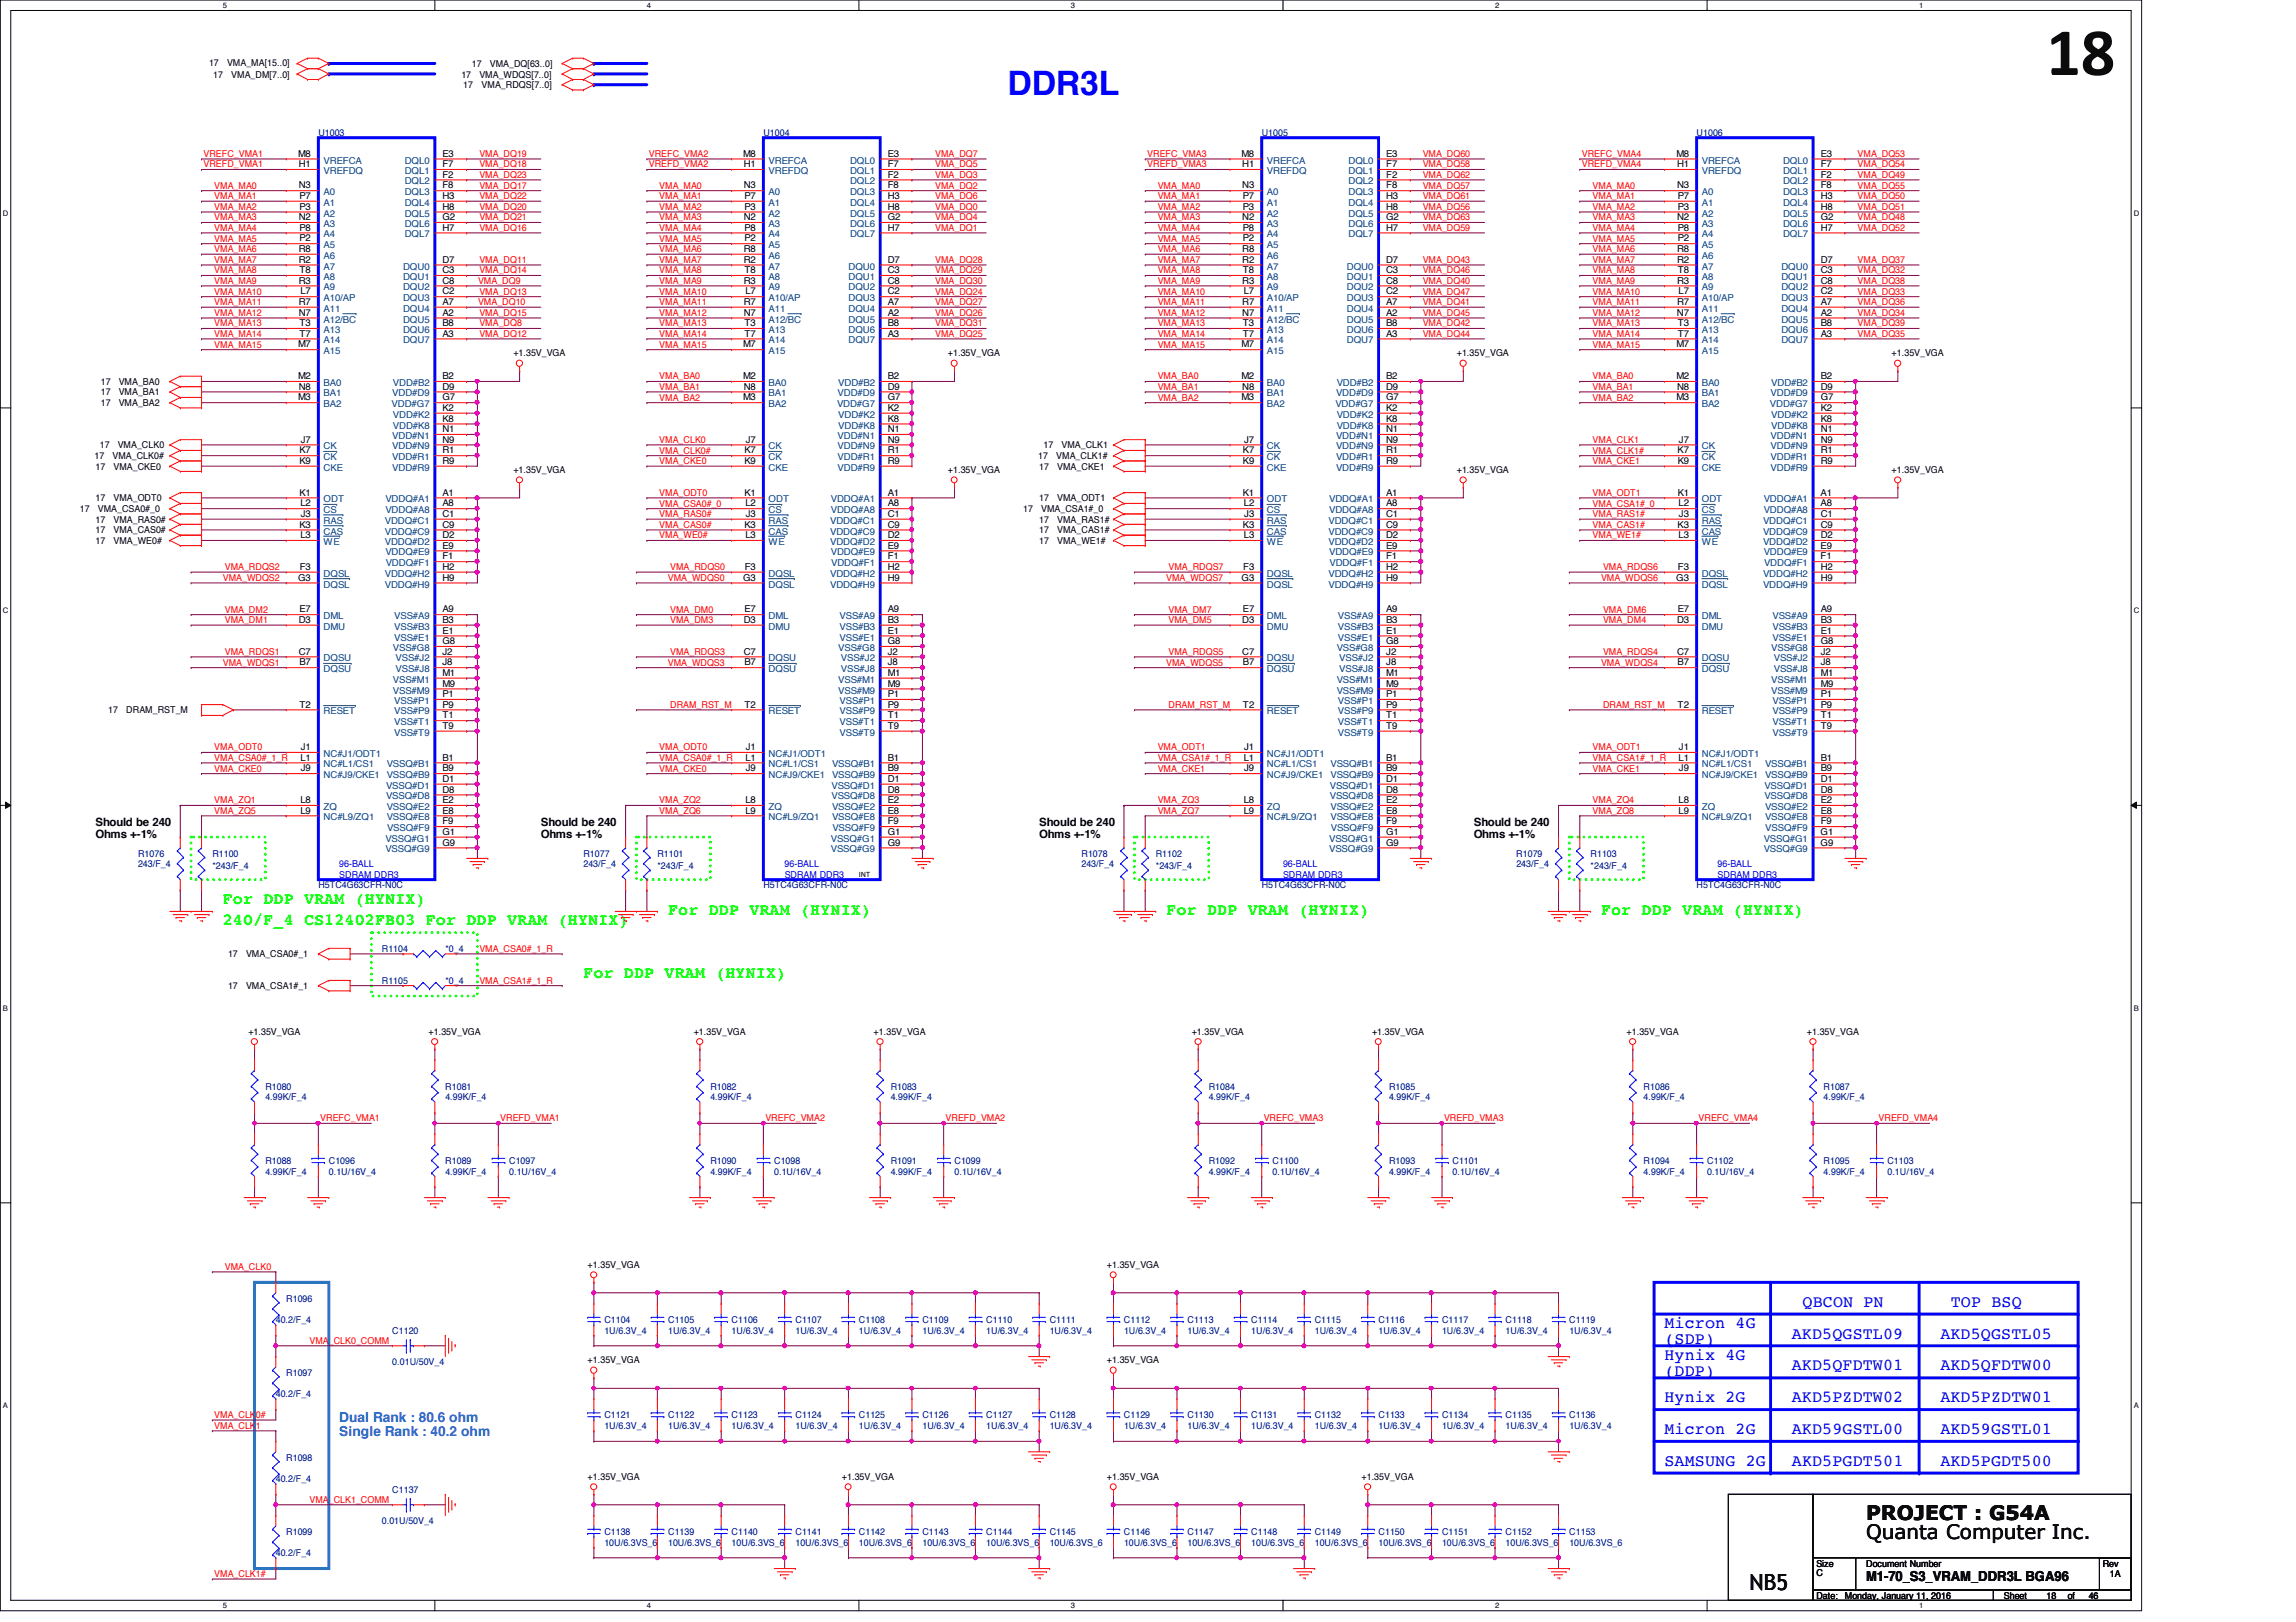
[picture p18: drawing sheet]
<svg xmlns="http://www.w3.org/2000/svg" width="297mm" height="210mm" viewBox="0 0 297 210" stroke-linecap="round" stroke-linejoin="round" font-family="sans-serif">
<defs><g id="words">
<text font-size="8.8" x="264.8" y="9.7">18</text>
<text font-size="4.4" fill="#00f" x="130.3" y="12.2">DDR3L</text>
<text font-size="2.9" x="226.4" y="205.8">NB5</text>
<g font-size="2.6">
<text x="241.4" y="196.6">PROJECT : G54A</text>
<text x="241.4" y="199.1">Quanta Computer Inc.</text>
</g>
<g font-size="2.2" fill="#0f0">
<text x="28.8" y="117">For DDP VRAM (HYNIX)</text>
<text x="28.8" y="119.7">240/F_4 CS12402FB03 For DDP VRAM (HYNIX)</text>
<text x="86.4" y="118.4">For DDP VRAM (HYNIX)</text>
<text x="150.9" y="118.4">For DDP VRAM (HYNIX)</text>
<text x="207.1" y="118.4">For DDP VRAM (HYNIX)</text>
<text x="75.5" y="126.6">For DDP VRAM (HYNIX)</text>
</g>
<g font-size="2.2" fill="#00f">
<text x="215.3" y="171.8">Micron 4G</text>
<text x="215.3" y="174">(SDP)</text>
<text x="231.8" y="173.2">AKD5QGSTL09</text>
<text x="233.2" y="169.1">QBCON PN</text>
<text x="251" y="173.2">AKD5QGSTL05</text>
<text x="252.4" y="169.1">TOP BSQ</text>
<text x="215.3" y="175.9">Hynix 4G</text>
<text x="215.3" y="178.1">(DDP)</text>
<text x="231.8" y="177.3">AKD5QFDTW01</text>
<text x="251" y="177.3">AKD5QFDTW00</text>
<text x="215.3" y="181.4">Hynix 2G</text>
<text x="215.3" y="185.5">Micron 2G</text>
<text x="231.8" y="181.4">AKD5PZDTW02</text>
<text x="231.8" y="185.5">AKD59GSTL00</text>
<text x="251" y="181.4">AKD5PZDTW01</text>
<text x="251" y="185.5">AKD59GSTL01</text>
<text x="215.3" y="189.7">SAMSUNG 2G</text>
<text x="231.8" y="189.7">AKD5PGDT501</text>
<text x="251" y="189.7">AKD5PGDT500</text>
</g>
<g font-size="1.8" fill="#0080ff">
<text x="43.9" y="184.1">Dual Rank : 80.6 ohm</text>
<text x="43.9" y="185.9">Single Rank : 40.2 ohm</text>
</g>
<text font-size="1.8" x="241.4" y="204.6">M1-70_S3_VRAM_DDR3L BGA96</text>
<g font-size="1.5">
<text x="12.4" y="106.9">Should be 240</text>
<text x="70" y="106.9">Should be 240</text>
<text x="134.4" y="106.9">Should be 240</text>
<text x="190.7" y="106.9">Should be 240</text>
<text x="12.4" y="108.5">Ohms +-1%</text>
<text x="70" y="108.5">Ohms +-1%</text>
<text x="134.5" y="108.5">Ohms +-1%</text>
<text x="190.7" y="108.5">Ohms +-1%</text>
</g>
<g font-size="1.2">
<text x="27" y="8.6">17</text>
<text x="27.6" y="10">17</text>
<text x="29.4" y="8.6">VMA_MA[15..0]</text>
<text x="29.9" y="10">VMA_DM[7..0]</text>
<text x="59.7" y="10">17</text>
<text x="59.9" y="11.4">17</text>
<text x="61" y="8.7">17</text>
<text x="62" y="10">VMA_WDQS[7..0]</text>
<text x="62.3" y="11.4">VMA_RDQS[7..0]</text>
<text x="63.4" y="8.7">VMA_DQ[63..0]</text>
<text x="38.6" y="20.3">M8</text>
<text x="38.6" y="21.6">H1</text>
<text x="57.2" y="20.3">E3</text>
<text x="57.2" y="21.6">F7</text>
<text x="57.2" y="23">F2</text>
<text x="96.1" y="20.3">M8</text>
<text x="96.2" y="21.6">H1</text>
<text x="114.8" y="20.3">E3</text>
<text x="114.8" y="21.6">F7</text>
<text x="114.8" y="23">F2</text>
<text x="160.6" y="20.3">M8</text>
<text x="160.7" y="21.6">H1</text>
<text x="179.3" y="20.3">E3</text>
<text x="179.3" y="21.6">F7</text>
<text x="179.3" y="23">F2</text>
<text x="216.9" y="20.3">M8</text>
<text x="217" y="21.6">H1</text>
<text x="235.5" y="20.3">E3</text>
<text x="235.5" y="21.6">F7</text>
<text x="235.5" y="23">F2</text>
<text x="38.6" y="28.5">N2</text>
<text x="38.6" y="24.4">N3</text>
<text x="38.7" y="27.1">P3</text>
<text x="38.7" y="29.8">P8</text>
<text x="38.7" y="25.7">P7</text>
<text x="57.2" y="24.4">F8</text>
<text x="57.2" y="25.7">H3</text>
<text x="57.2" y="27.1">H8</text>
<text x="57.2" y="28.5">G2</text>
<text x="57.2" y="29.8">H7</text>
<text x="96.2" y="28.5">N2</text>
<text x="96.2" y="24.4">N3</text>
<text x="96.3" y="27.1">P3</text>
<text x="96.3" y="29.8">P8</text>
<text x="96.3" y="25.7">P7</text>
<text x="114.8" y="24.4">F8</text>
<text x="114.8" y="25.7">H3</text>
<text x="114.8" y="27.1">H8</text>
<text x="114.8" y="28.5">G2</text>
<text x="114.8" y="29.8">H7</text>
<text x="160.7" y="28.5">N2</text>
<text x="160.7" y="24.4">N3</text>
<text x="160.8" y="27.1">P3</text>
<text x="160.8" y="29.8">P8</text>
<text x="160.8" y="25.7">P7</text>
<text x="179.3" y="24.4">F8</text>
<text x="179.3" y="25.7">H3</text>
<text x="179.3" y="27.1">H8</text>
<text x="179.3" y="28.5">G2</text>
<text x="179.3" y="29.8">H7</text>
<text x="217" y="28.5">N2</text>
<text x="217" y="24.4">N3</text>
<text x="217" y="27.1">P3</text>
<text x="217" y="29.8">P8</text>
<text x="217" y="25.7">P7</text>
<text x="235.5" y="24.4">F8</text>
<text x="235.5" y="25.7">H3</text>
<text x="235.5" y="27.1">H8</text>
<text x="235.5" y="28.5">G2</text>
<text x="235.5" y="29.8">H7</text>
<text x="38.6" y="32.6">R8</text>
<text x="38.6" y="34">R2</text>
<text x="38.7" y="31.2">P2</text>
<text x="38.7" y="35.3">T8</text>
<text x="57.2" y="35.3">C3</text>
<text x="57.2" y="34">D7</text>
<text x="96.2" y="32.6">R8</text>
<text x="96.2" y="34">R2</text>
<text x="96.3" y="31.2">P2</text>
<text x="96.3" y="35.3">T8</text>
<text x="114.8" y="35.3">C3</text>
<text x="114.8" y="34">D7</text>
<text x="160.7" y="32.6">R8</text>
<text x="160.7" y="34">R2</text>
<text x="160.8" y="31.2">P2</text>
<text x="160.8" y="35.3">T8</text>
<text x="179.3" y="35.3">C3</text>
<text x="179.3" y="34">D7</text>
<text x="217" y="32.6">R8</text>
<text x="217" y="34">R2</text>
<text x="217" y="31.2">P2</text>
<text x="217" y="35.3">T8</text>
<text x="235.5" y="35.3">C3</text>
<text x="235.5" y="34">D7</text>
<text x="38.6" y="40.9">N7</text>
<text x="38.6" y="36.7">R3</text>
<text x="38.6" y="39.5">R7</text>
<text x="38.9" y="38.1">L7</text>
<text x="57.2" y="36.7">C8</text>
<text x="57.2" y="38.1">C2</text>
<text x="57.2" y="39.5">A7</text>
<text x="57.2" y="40.9">A2</text>
<text x="96.2" y="40.9">N7</text>
<text x="96.2" y="36.7">R3</text>
<text x="96.2" y="39.5">R7</text>
<text x="96.4" y="38.1">L7</text>
<text x="114.8" y="36.7">C8</text>
<text x="114.8" y="38.1">C2</text>
<text x="114.8" y="39.5">A7</text>
<text x="114.8" y="40.9">A2</text>
<text x="160.7" y="40.9">N7</text>
<text x="160.7" y="36.7">R3</text>
<text x="160.7" y="39.5">R7</text>
<text x="160.9" y="38.1">L7</text>
<text x="179.3" y="36.7">C8</text>
<text x="179.3" y="38.1">C2</text>
<text x="179.3" y="39.5">A7</text>
<text x="179.3" y="40.9">A2</text>
<text x="217" y="40.9">N7</text>
<text x="217" y="36.7">R3</text>
<text x="217" y="39.5">R7</text>
<text x="217.2" y="38.1">L7</text>
<text x="235.5" y="36.7">C8</text>
<text x="235.5" y="38.1">C2</text>
<text x="235.5" y="39.5">A7</text>
<text x="235.5" y="40.9">A2</text>
<text x="38.6" y="45">M7</text>
<text x="38.7" y="42.2">T3</text>
<text x="38.7" y="43.6">T7</text>
<text x="57.2" y="42.2">B8</text>
<text x="57.2" y="43.6">A3</text>
<text x="66.4" y="46.1">+1.35V_VGA</text>
<text x="96.1" y="45">M7</text>
<text x="96.3" y="42.2">T3</text>
<text x="96.3" y="43.6">T7</text>
<text x="114.8" y="42.2">B8</text>
<text x="114.8" y="43.6">A3</text>
<text x="122.6" y="46.1">+1.35V_VGA</text>
<text x="160.6" y="45">M7</text>
<text x="160.8" y="42.2">T3</text>
<text x="160.8" y="43.6">T7</text>
<text x="179.3" y="42.2">B8</text>
<text x="179.3" y="43.6">A3</text>
<text x="188.5" y="46.1">+1.35V_VGA</text>
<text x="216.9" y="45">M7</text>
<text x="217" y="42.2">T3</text>
<text x="217" y="43.6">T7</text>
<text x="235.5" y="42.2">B8</text>
<text x="235.5" y="43.6">A3</text>
<text x="244.7" y="46.1">+1.35V_VGA</text>
<text x="13" y="49.8">17</text>
<text x="13" y="51.2">17</text>
<text x="13" y="52.6">17</text>
<text x="15.4" y="49.8">VMA_BA0</text>
<text x="15.4" y="51.2">VMA_BA1</text>
<text x="15.4" y="52.6">VMA_BA2</text>
<text x="38.6" y="49.1">M2</text>
<text x="38.6" y="51.8">M3</text>
<text x="38.6" y="50.4">N8</text>
<text x="57.2" y="51.8">G7</text>
<text x="57.2" y="49.1">B2</text>
<text x="57.2" y="50.4">D9</text>
<text x="57.2" y="53.2">K2</text>
<text x="96.1" y="49.1">M2</text>
<text x="96.1" y="51.8">M3</text>
<text x="96.2" y="50.4">N8</text>
<text x="114.8" y="49.1">B2</text>
<text x="114.8" y="50.4">D9</text>
<text x="114.8" y="51.8">G7</text>
<text x="114.8" y="53.2">K2</text>
<text x="160.6" y="49.1">M2</text>
<text x="160.6" y="51.8">M3</text>
<text x="160.7" y="50.4">N8</text>
<text x="179.3" y="50.4">D9</text>
<text x="179.3" y="51.8">G7</text>
<text x="179.3" y="49.1">B2</text>
<text x="179.3" y="53.2">K2</text>
<text x="216.9" y="49.1">M2</text>
<text x="216.9" y="51.8">M3</text>
<text x="217" y="50.4">N8</text>
<text x="235.5" y="49.1">B2</text>
<text x="235.5" y="50.4">D9</text>
<text x="235.5" y="51.8">G7</text>
<text x="235.5" y="53.2">K2</text>
<text x="12.2" y="59.4">17</text>
<text x="12.9" y="58">17</text>
<text x="14.6" y="59.4">VMA_CLK0#</text>
<text x="15.2" y="58">VMA_CLK0</text>
<text x="38.7" y="58.7">K7</text>
<text x="38.9" y="57.3">J7</text>
<text x="57.2" y="54.6">K8</text>
<text x="57.2" y="55.9">N1</text>
<text x="57.2" y="57.3">N9</text>
<text x="57.2" y="58.7">R1</text>
<text x="96.3" y="58.7">K7</text>
<text x="96.5" y="57.3">J7</text>
<text x="114.8" y="54.6">K8</text>
<text x="114.8" y="55.9">N1</text>
<text x="114.8" y="57.3">N9</text>
<text x="114.8" y="58.7">R1</text>
<text x="134.3" y="59.4">17</text>
<text x="135" y="58">17</text>
<text x="136.6" y="59.4">VMA_CLK1#</text>
<text x="137.3" y="58">VMA_CLK1</text>
<text x="160.8" y="58.7">K7</text>
<text x="161" y="57.3">J7</text>
<text x="179.3" y="55.9">N1</text>
<text x="179.3" y="57.3">N9</text>
<text x="179.3" y="58.7">R1</text>
<text x="179.3" y="54.6">K8</text>
<text x="217" y="58.7">K7</text>
<text x="217.2" y="57.3">J7</text>
<text x="235.5" y="54.6">K8</text>
<text x="235.5" y="55.9">N1</text>
<text x="235.5" y="57.3">N9</text>
<text x="235.5" y="58.7">R1</text>
<text x="12.4" y="64.9">17</text>
<text x="12.4" y="60.8">17</text>
<text x="14.7" y="64.9">VMA_ODT0</text>
<text x="14.7" y="60.8">VMA_CKE0</text>
<text x="38.7" y="64.1">K1</text>
<text x="38.7" y="60">K9</text>
<text x="38.9" y="65.5">L2</text>
<text x="57.2" y="64.1">A1</text>
<text x="57.2" y="65.5">A8</text>
<text x="57.2" y="60">R9</text>
<text x="66.4" y="61.2">+1.35V_VGA</text>
<text x="96.3" y="64.1">K1</text>
<text x="96.3" y="60">K9</text>
<text x="96.4" y="65.5">L2</text>
<text x="114.8" y="64.1">A1</text>
<text x="114.8" y="65.5">A8</text>
<text x="114.8" y="60">R9</text>
<text x="122.6" y="61.2">+1.35V_VGA</text>
<text x="134.5" y="64.9">17</text>
<text x="134.5" y="60.8">17</text>
<text x="136.8" y="64.9">VMA_ODT1</text>
<text x="136.8" y="60.8">VMA_CKE1</text>
<text x="160.8" y="64.1">K1</text>
<text x="160.8" y="60">K9</text>
<text x="160.9" y="65.5">L2</text>
<text x="179.3" y="64.1">A1</text>
<text x="179.3" y="65.5">A8</text>
<text x="179.3" y="60">R9</text>
<text x="188.5" y="61.2">+1.35V_VGA</text>
<text x="217" y="64.1">K1</text>
<text x="217" y="60">K9</text>
<text x="217.2" y="65.5">L2</text>
<text x="235.5" y="64.1">A1</text>
<text x="235.5" y="65.5">A8</text>
<text x="235.5" y="60">R9</text>
<text x="244.7" y="61.2">+1.35V_VGA</text>
<text x="10.3" y="66.3">17</text>
<text x="12.4" y="70.4">17</text>
<text x="12.4" y="69">17</text>
<text x="12.4" y="67.6">17</text>
<text x="12.7" y="66.3">VMA_CSA0#_0</text>
<text x="14.7" y="70.4">VMA_WE0#</text>
<text x="14.7" y="69">VMA_CAS0#</text>
<text x="14.7" y="67.6">VMA_RAS0#</text>
<text x="38.7" y="68.3">K3</text>
<text x="38.9" y="69.6">L3</text>
<text x="38.9" y="66.9">J3</text>
<text x="57.2" y="71">E9</text>
<text x="57.2" y="66.9">C1</text>
<text x="57.2" y="68.3">C9</text>
<text x="57.2" y="69.6">D2</text>
<text x="96.3" y="68.3">K3</text>
<text x="96.4" y="69.6">L3</text>
<text x="96.5" y="66.9">J3</text>
<text x="114.8" y="66.9">C1</text>
<text x="114.8" y="68.3">C9</text>
<text x="114.8" y="71">E9</text>
<text x="114.8" y="69.6">D2</text>
<text x="132.4" y="66.3">17</text>
<text x="134.5" y="70.4">17</text>
<text x="134.5" y="69">17</text>
<text x="134.5" y="67.6">17</text>
<text x="134.7" y="66.3">VMA_CSA1#_0</text>
<text x="136.8" y="70.4">VMA_WE1#</text>
<text x="136.8" y="69">VMA_CAS1#</text>
<text x="136.8" y="67.6">VMA_RAS1#</text>
<text x="160.8" y="68.3">K3</text>
<text x="160.9" y="69.6">L3</text>
<text x="160.9" y="66.9">J3</text>
<text x="179.3" y="66.9">C1</text>
<text x="179.3" y="68.3">C9</text>
<text x="179.3" y="71">E9</text>
<text x="179.3" y="69.6">D2</text>
<text x="217" y="68.3">K3</text>
<text x="217.2" y="69.6">L3</text>
<text x="217.2" y="66.9">J3</text>
<text x="235.5" y="71">E9</text>
<text x="235.5" y="66.9">C1</text>
<text x="235.5" y="68.3">C9</text>
<text x="235.5" y="69.6">D2</text>
<text x="38.6" y="75.1">G3</text>
<text x="38.8" y="73.7">F3</text>
<text x="57.2" y="72.4">F1</text>
<text x="57.2" y="73.7">H2</text>
<text x="57.2" y="75.1">H9</text>
<text x="96.1" y="75.1">G3</text>
<text x="96.3" y="73.7">F3</text>
<text x="114.8" y="72.4">F1</text>
<text x="114.8" y="73.7">H2</text>
<text x="114.8" y="75.1">H9</text>
<text x="160.6" y="75.1">G3</text>
<text x="160.8" y="73.7">F3</text>
<text x="179.3" y="72.4">F1</text>
<text x="179.3" y="73.7">H2</text>
<text x="179.3" y="75.1">H9</text>
<text x="216.9" y="75.1">G3</text>
<text x="217.1" y="73.7">F3</text>
<text x="235.5" y="72.4">F1</text>
<text x="235.5" y="73.7">H2</text>
<text x="235.5" y="75.1">H9</text>
<text x="38.6" y="80.6">D3</text>
<text x="38.7" y="79.2">E7</text>
<text x="57.2" y="79.2">A9</text>
<text x="57.2" y="82">E1</text>
<text x="57.2" y="80.6">B3</text>
<text x="57.2" y="83.4">G8</text>
<text x="96.2" y="80.6">D3</text>
<text x="96.3" y="79.2">E7</text>
<text x="114.8" y="79.2">A9</text>
<text x="114.8" y="82">E1</text>
<text x="114.8" y="80.6">B3</text>
<text x="114.8" y="83.4">G8</text>
<text x="160.7" y="80.6">D3</text>
<text x="160.8" y="79.2">E7</text>
<text x="179.3" y="79.2">A9</text>
<text x="179.3" y="82">E1</text>
<text x="179.3" y="80.6">B3</text>
<text x="179.3" y="83.4">G8</text>
<text x="217" y="80.6">D3</text>
<text x="217" y="79.2">E7</text>
<text x="235.5" y="79.2">A9</text>
<text x="235.5" y="82">E1</text>
<text x="235.5" y="80.6">B3</text>
<text x="235.5" y="83.4">G8</text>
<text x="38.6" y="84.7">C7</text>
<text x="38.7" y="86.1">B7</text>
<text x="57.2" y="84.7">J2</text>
<text x="57.2" y="86.1">J8</text>
<text x="57.2" y="87.5">M1</text>
<text x="57.2" y="88.9">M9</text>
<text x="96.2" y="84.7">C7</text>
<text x="96.3" y="86.1">B7</text>
<text x="114.8" y="84.7">J2</text>
<text x="114.8" y="86.1">J8</text>
<text x="114.8" y="87.5">M1</text>
<text x="114.8" y="88.9">M9</text>
<text x="160.7" y="84.7">C7</text>
<text x="160.8" y="86.1">B7</text>
<text x="179.3" y="84.7">J2</text>
<text x="179.3" y="86.1">J8</text>
<text x="179.3" y="87.5">M1</text>
<text x="179.3" y="88.9">M9</text>
<text x="217" y="84.7">C7</text>
<text x="217" y="86.1">B7</text>
<text x="235.5" y="84.7">J2</text>
<text x="235.5" y="86.1">J8</text>
<text x="235.5" y="87.5">M1</text>
<text x="235.5" y="88.9">M9</text>
<text x="14" y="92.3">17</text>
<text x="16.3" y="92.3">DRAM_RST_M</text>
<text x="38.7" y="91.6">T2</text>
<text x="57.2" y="90.2">P1</text>
<text x="57.2" y="91.6">P9</text>
<text x="57.2" y="93">T1</text>
<text x="57.2" y="94.3">T9</text>
<text x="96.3" y="91.6">T2</text>
<text x="114.8" y="90.2">P1</text>
<text x="114.8" y="91.6">P9</text>
<text x="114.8" y="93">T1</text>
<text x="114.8" y="94.3">T9</text>
<text x="160.8" y="91.6">T2</text>
<text x="179.3" y="90.2">P1</text>
<text x="179.3" y="91.6">P9</text>
<text x="179.3" y="93">T1</text>
<text x="179.3" y="94.3">T9</text>
<text x="217" y="91.6">T2</text>
<text x="235.5" y="90.2">P1</text>
<text x="235.5" y="91.6">P9</text>
<text x="235.5" y="93">T1</text>
<text x="235.5" y="94.3">T9</text>
<text x="38.9" y="98.4">L1</text>
<text x="38.9" y="97.1">J1</text>
<text x="38.9" y="99.8">J9</text>
<text x="57.2" y="101.2">D1</text>
<text x="57.2" y="98.4">B1</text>
<text x="57.2" y="99.8">B9</text>
<text x="96.4" y="98.4">L1</text>
<text x="96.5" y="97.1">J1</text>
<text x="96.5" y="99.8">J9</text>
<text x="114.8" y="101.2">D1</text>
<text x="114.8" y="98.4">B1</text>
<text x="114.8" y="99.8">B9</text>
<text x="160.9" y="98.4">L1</text>
<text x="161" y="97.1">J1</text>
<text x="161" y="99.8">J9</text>
<text x="179.3" y="101.2">D1</text>
<text x="179.3" y="98.4">B1</text>
<text x="179.3" y="99.8">B9</text>
<text x="217.2" y="98.4">L1</text>
<text x="217.2" y="97.1">J1</text>
<text x="217.2" y="99.8">J9</text>
<text x="235.5" y="101.2">D1</text>
<text x="235.5" y="98.4">B1</text>
<text x="235.5" y="99.8">B9</text>
<text x="38.9" y="103.9">L8</text>
<text x="38.9" y="105.3">L9</text>
<text x="57.2" y="102.6">D8</text>
<text x="57.2" y="103.9">E2</text>
<text x="57.2" y="105.3">E8</text>
<text x="57.2" y="106.7">F9</text>
<text x="96.4" y="103.9">L8</text>
<text x="96.4" y="105.3">L9</text>
<text x="114.8" y="102.6">D8</text>
<text x="114.8" y="103.9">E2</text>
<text x="114.8" y="105.3">E8</text>
<text x="114.8" y="106.7">F9</text>
<text x="160.9" y="103.9">L8</text>
<text x="160.9" y="105.3">L9</text>
<text x="179.3" y="102.6">D8</text>
<text x="179.3" y="103.9">E2</text>
<text x="179.3" y="105.3">E8</text>
<text x="179.3" y="106.7">F9</text>
<text x="217.2" y="103.9">L8</text>
<text x="217.2" y="105.3">L9</text>
<text x="235.5" y="102.6">D8</text>
<text x="235.5" y="103.9">E2</text>
<text x="235.5" y="105.3">E8</text>
<text x="235.5" y="106.7">F9</text>
<text x="57.2" y="108">G1</text>
<text x="57.2" y="109.4">G9</text>
<text x="114.8" y="108">G1</text>
<text x="114.8" y="109.4">G9</text>
<text x="179.3" y="108">G1</text>
<text x="179.3" y="109.4">G9</text>
<text x="235.5" y="108">G1</text>
<text x="235.5" y="109.4">G9</text>
<text x="29.5" y="123.9">17</text>
<text x="31.8" y="123.9">VMA_CSA0#_1</text>
<text x="29.5" y="128">17</text>
<text x="31.8" y="128">VMA_CSA1#_1</text>
<text x="32.1" y="133.9">+1.35V_VGA</text>
<text x="55.5" y="133.9">+1.35V_VGA</text>
<text x="89.7" y="133.9">+1.35V_VGA</text>
<text x="113" y="133.9">+1.35V_VGA</text>
<text x="154.2" y="133.9">+1.35V_VGA</text>
<text x="177.5" y="133.9">+1.35V_VGA</text>
<text x="210.4" y="133.9">+1.35V_VGA</text>
<text x="233.8" y="133.9">+1.35V_VGA</text>
<text x="76" y="164.1">+1.35V_VGA</text>
<text x="143.2" y="164.1">+1.35V_VGA</text>
<text x="76" y="176.4">+1.35V_VGA</text>
<text x="143.2" y="176.4">+1.35V_VGA</text>
<text x="76" y="191.5">+1.35V_VGA</text>
<text x="108.9" y="191.5">+1.35V_VGA</text>
<text x="143.2" y="191.5">+1.35V_VGA</text>
<text x="176.1" y="191.5">+1.35V_VGA</text>
<text x="235" y="202.7">Size</text>
<text x="241.4" y="202.7">Document Number</text>
<text x="272" y="202.7">Rev</text>
<text x="235" y="206.9">Date:</text>
<text x="235" y="204">C</text>
<text x="238.7" y="206.9">Monday, January 11, 2016</text>
<text x="259.3" y="206.9">Sheet</text>
<text x="264.8" y="206.9">18</text>
<text x="267.5" y="206.9">of</text>
<text x="270.2" y="206.9">46</text>
<text x="273" y="204.1">1A</text>
</g>
<g font-size="1.2" fill="#000080">
<text x="41.2" y="17.6">U1003</text>
<text x="98.8" y="17.6">U1004</text>
<text x="163.2" y="17.6">U1005</text>
<text x="219.5" y="17.6">U1006</text>
<text x="17.9" y="110.9">R1076</text>
<text x="17.9" y="112.2">243/F_4</text>
<text x="27.5" y="110.9">R1100</text>
<text x="27.5" y="112.5">*243/F_4</text>
<text x="75.5" y="110.9">R1077</text>
<text x="75.5" y="112.2">243/F_4</text>
<text x="85" y="110.9">R1101</text>
<text x="85" y="112.5">*243/F_4</text>
<text x="139.9" y="110.9">R1078</text>
<text x="139.9" y="112.2">243/F_4</text>
<text x="149.5" y="110.9">R1102</text>
<text x="149.5" y="112.5">*243/F_4</text>
<text x="196.2" y="110.9">R1079</text>
<text x="196.2" y="112.2">243/F_4</text>
<text x="205.8" y="110.9">R1103</text>
<text x="205.8" y="112.5">*243/F_4</text>
<text x="41.2" y="115">H5TC4G63CFR-N0C</text>
<text x="98.8" y="115">H5TC4G63CFR-N0C</text>
<text x="163.2" y="115">H5TC4G63CFR-N0C</text>
<text x="219.5" y="115">H5TC4G63CFR-N0C</text>
<text x="49.4" y="123.2">R1104</text>
<text x="57.6" y="123.2">*0_4</text>
<text x="49.4" y="127.3">R1105</text>
<text x="57.6" y="127.3">*0_4</text>
<text x="34.3" y="141">R1080</text>
<text x="34.3" y="142.4">4.99K/F_4</text>
<text x="57.6" y="141">R1081</text>
<text x="57.6" y="142.4">4.99K/F_4</text>
<text x="91.9" y="141">R1082</text>
<text x="91.9" y="142.4">4.99K/F_4</text>
<text x="115.2" y="141">R1083</text>
<text x="115.2" y="142.4">4.99K/F_4</text>
<text x="156.4" y="141">R1084</text>
<text x="156.4" y="142.4">4.99K/F_4</text>
<text x="179.7" y="141">R1085</text>
<text x="179.7" y="142.4">4.99K/F_4</text>
<text x="212.6" y="141">R1086</text>
<text x="212.6" y="142.4">4.99K/F_4</text>
<text x="235.9" y="141">R1087</text>
<text x="235.9" y="142.4">4.99K/F_4</text>
<text x="34.3" y="150.6">R1088</text>
<text x="34.3" y="152">4.99K/F_4</text>
<text x="42.5" y="150.6">C1096</text>
<text x="42.5" y="152">0.1U/16V_4</text>
<text x="57.6" y="150.6">R1089</text>
<text x="57.6" y="152">4.99K/F_4</text>
<text x="65.9" y="150.6">C1097</text>
<text x="65.9" y="152">0.1U/16V_4</text>
<text x="91.9" y="150.6">R1090</text>
<text x="91.9" y="152">4.99K/F_4</text>
<text x="100.2" y="150.6">C1098</text>
<text x="100.2" y="152">0.1U/16V_4</text>
<text x="115.2" y="150.6">R1091</text>
<text x="115.2" y="152">4.99K/F_4</text>
<text x="123.5" y="150.6">C1099</text>
<text x="123.5" y="152">0.1U/16V_4</text>
<text x="156.4" y="150.6">R1092</text>
<text x="156.4" y="152">4.99K/F_4</text>
<text x="164.6" y="150.6">C1100</text>
<text x="164.6" y="152">0.1U/16V_4</text>
<text x="179.7" y="150.6">R1093</text>
<text x="179.7" y="152">4.99K/F_4</text>
<text x="187.9" y="150.6">C1101</text>
<text x="187.9" y="152">0.1U/16V_4</text>
<text x="212.6" y="150.6">R1094</text>
<text x="212.6" y="152">4.99K/F_4</text>
<text x="220.8" y="150.6">C1102</text>
<text x="220.9" y="152">0.1U/16V_4</text>
<text x="235.9" y="150.6">R1095</text>
<text x="235.9" y="152">4.99K/F_4</text>
<text x="244.2" y="150.6">C1103</text>
<text x="244.2" y="152">0.1U/16V_4</text>
<text x="35.7" y="171.2">40.2/F_4</text>
<text x="37" y="168.4">R1096</text>
<text x="50.8" y="172.6">C1120</text>
<text x="78.2" y="171.2">C1104</text>
<text x="78.2" y="172.6">1U/6.3V_4</text>
<text x="86.4" y="171.2">C1105</text>
<text x="86.4" y="172.6">1U/6.3V_4</text>
<text x="94.7" y="171.2">C1106</text>
<text x="94.7" y="172.6">1U/6.3V_4</text>
<text x="102.9" y="171.2">C1107</text>
<text x="102.9" y="172.6">1U/6.3V_4</text>
<text x="111.1" y="171.2">C1108</text>
<text x="111.1" y="172.6">1U/6.3V_4</text>
<text x="119.3" y="171.2">C1109</text>
<text x="119.3" y="172.6">1U/6.3V_4</text>
<text x="127.6" y="171.2">C1110</text>
<text x="127.6" y="172.6">1U/6.3V_4</text>
<text x="135.8" y="171.2">C1111</text>
<text x="135.8" y="172.6">1U/6.3V_4</text>
<text x="145.4" y="171.2">C1112</text>
<text x="145.4" y="172.6">1U/6.3V_4</text>
<text x="153.6" y="171.2">C1113</text>
<text x="153.6" y="172.6">1U/6.3V_4</text>
<text x="161.9" y="171.2">C1114</text>
<text x="161.9" y="172.6">1U/6.3V_4</text>
<text x="170.1" y="171.2">C1115</text>
<text x="170.1" y="172.6">1U/6.3V_4</text>
<text x="178.3" y="171.2">C1116</text>
<text x="178.4" y="172.6">1U/6.3V_4</text>
<text x="186.6" y="171.2">C1117</text>
<text x="186.6" y="172.6">1U/6.3V_4</text>
<text x="194.8" y="171.2">C1118</text>
<text x="194.8" y="172.6">1U/6.3V_4</text>
<text x="203" y="171.2">C1119</text>
<text x="203" y="172.6">1U/6.3V_4</text>
<text x="37" y="178.1">R1097</text>
<text x="50.8" y="176.7">0.01U/50V_4</text>
<text x="35.7" y="180.8">40.2/F_4</text>
<text x="78.2" y="183.6">C1121</text>
<text x="78.2" y="184.9">1U/6.3V_4</text>
<text x="86.4" y="183.6">C1122</text>
<text x="86.4" y="184.9">1U/6.3V_4</text>
<text x="94.7" y="183.6">C1123</text>
<text x="94.7" y="184.9">1U/6.3V_4</text>
<text x="102.9" y="183.6">C1124</text>
<text x="102.9" y="184.9">1U/6.3V_4</text>
<text x="111.1" y="183.6">C1125</text>
<text x="111.1" y="184.9">1U/6.3V_4</text>
<text x="119.3" y="183.6">C1126</text>
<text x="119.3" y="184.9">1U/6.3V_4</text>
<text x="127.6" y="183.6">C1127</text>
<text x="127.6" y="184.9">1U/6.3V_4</text>
<text x="135.8" y="183.6">C1128</text>
<text x="135.8" y="184.9">1U/6.3V_4</text>
<text x="145.4" y="183.6">C1129</text>
<text x="145.4" y="184.9">1U/6.3V_4</text>
<text x="153.6" y="183.6">C1130</text>
<text x="153.6" y="184.9">1U/6.3V_4</text>
<text x="161.9" y="183.6">C1131</text>
<text x="161.9" y="184.9">1U/6.3V_4</text>
<text x="170.1" y="183.6">C1132</text>
<text x="170.1" y="184.9">1U/6.3V_4</text>
<text x="178.3" y="183.6">C1133</text>
<text x="178.4" y="184.9">1U/6.3V_4</text>
<text x="186.6" y="183.6">C1134</text>
<text x="186.6" y="184.9">1U/6.3V_4</text>
<text x="194.8" y="183.6">C1135</text>
<text x="194.8" y="184.9">1U/6.3V_4</text>
<text x="203" y="183.6">C1136</text>
<text x="203" y="184.9">1U/6.3V_4</text>
<text x="35.7" y="191.8">40.2/F_4</text>
<text x="37" y="189">R1098</text>
<text x="49.4" y="197.3">0.01U/50V_4</text>
<text x="50.8" y="193.2">C1137</text>
<text x="35.7" y="201.4">40.2/F_4</text>
<text x="37" y="198.6">R1099</text>
<text x="78.2" y="198.6">C1138</text>
<text x="78.2" y="200">10U/6.3VS_6</text>
<text x="86.4" y="198.6">C1139</text>
<text x="86.4" y="200">10U/6.3VS_6</text>
<text x="94.7" y="198.6">C1140</text>
<text x="94.7" y="200">10U/6.3VS_6</text>
<text x="102.9" y="198.6">C1141</text>
<text x="102.9" y="200">10U/6.3VS_6</text>
<text x="111.1" y="198.6">C1142</text>
<text x="111.1" y="200">10U/6.3VS_6</text>
<text x="119.3" y="198.6">C1143</text>
<text x="119.3" y="200">10U/6.3VS_6</text>
<text x="127.6" y="198.6">C1144</text>
<text x="127.6" y="200">10U/6.3VS_6</text>
<text x="135.8" y="198.6">C1145</text>
<text x="135.8" y="200">10U/6.3VS_6</text>
<text x="145.4" y="198.6">C1146</text>
<text x="145.4" y="200">10U/6.3VS_6</text>
<text x="153.6" y="198.6">C1147</text>
<text x="153.6" y="200">10U/6.3VS_6</text>
<text x="161.9" y="198.6">C1148</text>
<text x="161.9" y="200">10U/6.3VS_6</text>
<text x="170.1" y="198.6">C1149</text>
<text x="170.1" y="200">10U/6.3VS_6</text>
<text x="178.3" y="198.6">C1150</text>
<text x="178.4" y="200">10U/6.3VS_6</text>
<text x="186.6" y="198.6">C1151</text>
<text x="186.6" y="200">10U/6.3VS_6</text>
<text x="194.8" y="198.6">C1152</text>
<text x="194.8" y="200">10U/6.3VS_6</text>
<text x="203" y="198.6">C1153</text>
<text x="203" y="200">10U/6.3VS_6</text>
</g>
<g font-size="1.2" fill="#f00">
<text x="26.3" y="20.3">VREFC_VMA1</text>
<text x="26.3" y="21.7">VREFD_VMA1</text>
<text x="62" y="23">VMA_DQ23</text>
<text x="62" y="20.3">VMA_DQ19</text>
<text x="62" y="21.7">VMA_DQ18</text>
<text x="83.9" y="20.3">VREFC_VMA2</text>
<text x="83.9" y="21.7">VREFD_VMA2</text>
<text x="121" y="20.3">VMA_DQ7</text>
<text x="121" y="23">VMA_DQ3</text>
<text x="121" y="21.7">VMA_DQ5</text>
<text x="148.4" y="20.3">VREFC_VMA3</text>
<text x="148.4" y="21.7">VREFD_VMA3</text>
<text x="184.1" y="21.7">VMA_DQ58</text>
<text x="184.1" y="20.3">VMA_DQ60</text>
<text x="184.1" y="23">VMA_DQ62</text>
<text x="204.6" y="20.3">VREFC_VMA4</text>
<text x="204.6" y="21.7">VREFD_VMA4</text>
<text x="240.3" y="20.3">VMA_DQ53</text>
<text x="240.3" y="23">VMA_DQ49</text>
<text x="240.3" y="21.7">VMA_DQ54</text>
<text x="27.7" y="28.5">VMA_MA3</text>
<text x="27.7" y="29.9">VMA_MA4</text>
<text x="27.7" y="25.8">VMA_MA1</text>
<text x="27.7" y="27.2">VMA_MA2</text>
<text x="27.7" y="24.4">VMA_MA0</text>
<text x="62" y="28.5">VMA_DQ21</text>
<text x="62" y="25.8">VMA_DQ22</text>
<text x="62" y="27.2">VMA_DQ20</text>
<text x="62" y="24.4">VMA_DQ17</text>
<text x="62" y="29.9">VMA_DQ16</text>
<text x="85.3" y="28.5">VMA_MA3</text>
<text x="85.3" y="29.9">VMA_MA4</text>
<text x="85.3" y="25.8">VMA_MA1</text>
<text x="85.3" y="27.2">VMA_MA2</text>
<text x="85.3" y="24.4">VMA_MA0</text>
<text x="121" y="24.4">VMA_DQ2</text>
<text x="121" y="28.5">VMA_DQ4</text>
<text x="121" y="25.8">VMA_DQ6</text>
<text x="121" y="29.9">VMA_DQ1</text>
<text x="121" y="27.2">VMA_DQ0</text>
<text x="149.8" y="28.5">VMA_MA3</text>
<text x="149.8" y="29.9">VMA_MA4</text>
<text x="149.8" y="25.8">VMA_MA1</text>
<text x="149.8" y="27.2">VMA_MA2</text>
<text x="149.8" y="24.4">VMA_MA0</text>
<text x="184.1" y="29.9">VMA_DQ59</text>
<text x="184.1" y="24.4">VMA_DQ57</text>
<text x="184.1" y="27.2">VMA_DQ56</text>
<text x="184.1" y="25.8">VMA_DQ61</text>
<text x="184.1" y="28.5">VMA_DQ63</text>
<text x="206" y="28.5">VMA_MA3</text>
<text x="206" y="29.9">VMA_MA4</text>
<text x="206" y="25.8">VMA_MA1</text>
<text x="206" y="27.2">VMA_MA2</text>
<text x="206" y="24.4">VMA_MA0</text>
<text x="240.3" y="27.2">VMA_DQ51</text>
<text x="240.3" y="24.4">VMA_DQ55</text>
<text x="240.3" y="28.5">VMA_DQ48</text>
<text x="240.3" y="25.8">VMA_DQ50</text>
<text x="240.3" y="29.9">VMA_DQ52</text>
<text x="27.7" y="35.4">VMA_MA8</text>
<text x="27.7" y="34">VMA_MA7</text>
<text x="27.7" y="32.6">VMA_MA6</text>
<text x="27.7" y="31.3">VMA_MA5</text>
<text x="62" y="35.4">VMA_DQ14</text>
<text x="62" y="34">VMA_DQ11</text>
<text x="85.3" y="35.4">VMA_MA8</text>
<text x="85.3" y="34">VMA_MA7</text>
<text x="85.3" y="32.6">VMA_MA6</text>
<text x="85.3" y="31.3">VMA_MA5</text>
<text x="121" y="35.4">VMA_DQ29</text>
<text x="121" y="34">VMA_DQ28</text>
<text x="149.8" y="35.4">VMA_MA8</text>
<text x="149.8" y="34">VMA_MA7</text>
<text x="149.8" y="32.6">VMA_MA6</text>
<text x="149.8" y="31.3">VMA_MA5</text>
<text x="184.1" y="35.4">VMA_DQ46</text>
<text x="184.1" y="34">VMA_DQ43</text>
<text x="206" y="35.4">VMA_MA8</text>
<text x="206" y="34">VMA_MA7</text>
<text x="206" y="32.6">VMA_MA6</text>
<text x="206" y="31.3">VMA_MA5</text>
<text x="240.3" y="35.4">VMA_DQ32</text>
<text x="240.3" y="34">VMA_DQ37</text>
<text x="27.7" y="39.5">VMA_MA11</text>
<text x="27.7" y="36.7">VMA_MA9</text>
<text x="27.7" y="38.1">VMA_MA10</text>
<text x="27.7" y="40.9">VMA_MA12</text>
<text x="61.8" y="39.5">VMA_DQ10</text>
<text x="61.8" y="36.7">VMA_DQ9</text>
<text x="62" y="38.1">VMA_DQ13</text>
<text x="62" y="40.9">VMA_DQ15</text>
<text x="85.3" y="39.5">VMA_MA11</text>
<text x="85.3" y="36.7">VMA_MA9</text>
<text x="85.3" y="38.1">VMA_MA10</text>
<text x="85.3" y="40.9">VMA_MA12</text>
<text x="121" y="40.9">VMA_DQ26</text>
<text x="121" y="39.5">VMA_DQ27</text>
<text x="121" y="38.1">VMA_DQ24</text>
<text x="121" y="36.7">VMA_DQ30</text>
<text x="149.8" y="39.5">VMA_MA11</text>
<text x="149.8" y="36.7">VMA_MA9</text>
<text x="149.8" y="38.1">VMA_MA10</text>
<text x="149.8" y="40.9">VMA_MA12</text>
<text x="184.1" y="36.7">VMA_DQ40</text>
<text x="184.1" y="39.5">VMA_DQ41</text>
<text x="184.1" y="40.9">VMA_DQ45</text>
<text x="184.1" y="38.1">VMA_DQ47</text>
<text x="206" y="39.5">VMA_MA11</text>
<text x="206" y="36.7">VMA_MA9</text>
<text x="206" y="38.1">VMA_MA10</text>
<text x="206" y="40.9">VMA_MA12</text>
<text x="240.3" y="40.9">VMA_DQ34</text>
<text x="240.3" y="39.5">VMA_DQ36</text>
<text x="240.3" y="38.1">VMA_DQ33</text>
<text x="240.3" y="36.7">VMA_DQ38</text>
<text x="27.7" y="42.2">VMA_MA13</text>
<text x="27.7" y="43.6">VMA_MA14</text>
<text x="27.7" y="45">VMA_MA15</text>
<text x="62" y="43.6">VMA_DQ12</text>
<text x="62" y="42.2">VMA_DQ8</text>
<text x="85.3" y="42.2">VMA_MA13</text>
<text x="85.3" y="43.6">VMA_MA14</text>
<text x="85.3" y="45">VMA_MA15</text>
<text x="121" y="43.6">VMA_DQ25</text>
<text x="121" y="42.2">VMA_DQ31</text>
<text x="149.8" y="42.2">VMA_MA13</text>
<text x="149.8" y="43.6">VMA_MA14</text>
<text x="149.8" y="45">VMA_MA15</text>
<text x="184.1" y="43.6">VMA_DQ44</text>
<text x="184.1" y="42.2">VMA_DQ42</text>
<text x="206" y="42.2">VMA_MA13</text>
<text x="206" y="43.6">VMA_MA14</text>
<text x="206" y="45">VMA_MA15</text>
<text x="240.3" y="42.2">VMA_DQ39</text>
<text x="240.3" y="43.6">VMA_DQ35</text>
<text x="85.3" y="49.1">VMA_BA0</text>
<text x="85.3" y="50.5">VMA_BA1</text>
<text x="85.3" y="51.9">VMA_BA2</text>
<text x="149.8" y="49.1">VMA_BA0</text>
<text x="149.8" y="50.5">VMA_BA1</text>
<text x="149.8" y="51.9">VMA_BA2</text>
<text x="206" y="49.1">VMA_BA0</text>
<text x="206" y="50.5">VMA_BA1</text>
<text x="206" y="51.9">VMA_BA2</text>
<text x="85.3" y="57.3">VMA_CLK0</text>
<text x="85.3" y="58.7">VMA_CLK0#</text>
<text x="206" y="57.3">VMA_CLK1</text>
<text x="206" y="58.7">VMA_CLK1#</text>
<text x="85.3" y="60.1">VMA_CKE0</text>
<text x="85.3" y="64.2">VMA_ODT0</text>
<text x="85.3" y="65.6">VMA_CSA0#_0</text>
<text x="206" y="64.2">VMA_ODT1</text>
<text x="206" y="60.1">VMA_CKE1</text>
<text x="206" y="65.6">VMA_CSA1#_0</text>
<text x="85.3" y="69.7">VMA_WE0#</text>
<text x="85.3" y="68.3">VMA_CAS0#</text>
<text x="85.3" y="66.9">VMA_RAS0#</text>
<text x="206" y="69.7">VMA_WE1#</text>
<text x="206" y="68.3">VMA_CAS1#</text>
<text x="206" y="66.9">VMA_RAS1#</text>
<text x="28.8" y="75.2">VMA_WDQS2</text>
<text x="29.1" y="73.8">VMA_RDQS2</text>
<text x="86.4" y="75.2">VMA_WDQS0</text>
<text x="86.7" y="73.8">VMA_RDQS0</text>
<text x="150.9" y="75.2">VMA_WDQS7</text>
<text x="151.2" y="73.8">VMA_RDQS7</text>
<text x="207.1" y="75.2">VMA_WDQS6</text>
<text x="207.4" y="73.8">VMA_RDQS6</text>
<text x="29.1" y="80.6">VMA_DM1</text>
<text x="29.1" y="79.3">VMA_DM2</text>
<text x="86.7" y="80.6">VMA_DM3</text>
<text x="86.7" y="79.3">VMA_DM0</text>
<text x="151.2" y="80.6">VMA_DM5</text>
<text x="151.2" y="79.3">VMA_DM7</text>
<text x="207.4" y="79.3">VMA_DM6</text>
<text x="207.4" y="80.6">VMA_DM4</text>
<text x="28.8" y="86.1">VMA_WDQS1</text>
<text x="29.1" y="84.8">VMA_RDQS1</text>
<text x="86.4" y="86.1">VMA_WDQS3</text>
<text x="86.7" y="84.8">VMA_RDQS3</text>
<text x="150.9" y="86.1">VMA_WDQS5</text>
<text x="151.2" y="84.8">VMA_RDQS5</text>
<text x="207.1" y="86.1">VMA_WDQS4</text>
<text x="207.4" y="84.8">VMA_RDQS4</text>
<text x="86.7" y="91.6">DRAM_RST_M</text>
<text x="151.2" y="91.6">DRAM_RST_M</text>
<text x="207.4" y="91.6">DRAM_RST_M</text>
<text x="27.7" y="98.5">VMA_CSA0#_1_R</text>
<text x="27.7" y="99.9">VMA_CKE0</text>
<text x="27.7" y="97.1">VMA_ODT0</text>
<text x="85.3" y="98.5">VMA_CSA0#_1_R</text>
<text x="85.3" y="99.9">VMA_CKE0</text>
<text x="85.3" y="97.1">VMA_ODT0</text>
<text x="149.8" y="98.5">VMA_CSA1#_1_R</text>
<text x="149.8" y="99.9">VMA_CKE1</text>
<text x="149.8" y="97.1">VMA_ODT1</text>
<text x="206" y="98.5">VMA_CSA1#_1_R</text>
<text x="206" y="99.9">VMA_CKE1</text>
<text x="206" y="97.1">VMA_ODT1</text>
<text x="27.7" y="104">VMA_ZQ1</text>
<text x="27.7" y="105.3">VMA_ZQ5</text>
<text x="85.3" y="104">VMA_ZQ2</text>
<text x="85.3" y="105.3">VMA_ZQ6</text>
<text x="149.8" y="105.3">VMA_ZQ7</text>
<text x="149.8" y="104">VMA_ZQ3</text>
<text x="206" y="105.3">VMA_ZQ8</text>
<text x="206" y="104">VMA_ZQ4</text>
<text x="62" y="123.2">VMA_CSA0#_1_R</text>
<text x="62" y="127.3">VMA_CSA1#_1_R</text>
<text x="41.4" y="145.1">VREFC_VMA1</text>
<text x="64.7" y="145.1">VREFD_VMA1</text>
<text x="99" y="145.1">VREFC_VMA2</text>
<text x="122.3" y="145.1">VREFD_VMA2</text>
<text x="163.5" y="145.1">VREFC_VMA3</text>
<text x="186.8" y="145.1">VREFD_VMA3</text>
<text x="219.7" y="145.1">VREFC_VMA4</text>
<text x="243" y="145.1">VREFD_VMA4</text>
<text x="29.1" y="164.3">VMA_CLK0</text>
<text x="40" y="173.9">VMA_CLK0_COMM</text>
<text x="27.7" y="183.5">VMA_CLK0#</text>
<text x="27.7" y="184.9">VMA_CLK1</text>
<text x="40" y="194.5">VMA_CLK1_COMM</text>
<text x="27.7" y="204.1">VMA_CLK1#</text>
</g>
<g font-size="1.2" fill="#004080">
<text x="41.9" y="21.2">VREFCA</text>
<text x="41.9" y="22.5">VREFDQ</text>
<text x="52.4" y="21.2">DQL0</text>
<text x="52.4" y="22.5">DQL1</text>
<text x="52.4" y="23.9">DQL2</text>
<text x="99.4" y="21.2">VREFCA</text>
<text x="99.4" y="22.5">VREFDQ</text>
<text x="110" y="21.2">DQL0</text>
<text x="110" y="22.5">DQL1</text>
<text x="110" y="23.9">DQL2</text>
<text x="163.9" y="21.2">VREFCA</text>
<text x="163.9" y="22.5">VREFDQ</text>
<text x="174.5" y="21.2">DQL0</text>
<text x="174.5" y="22.5">DQL1</text>
<text x="174.5" y="23.9">DQL2</text>
<text x="220.2" y="21.2">VREFCA</text>
<text x="220.2" y="22.5">VREFDQ</text>
<text x="230.7" y="21.2">DQL0</text>
<text x="230.7" y="22.5">DQL1</text>
<text x="230.7" y="23.9">DQL2</text>
<text x="41.9" y="28">A2</text>
<text x="41.9" y="29.4">A3</text>
<text x="41.9" y="25.3">A0</text>
<text x="41.9" y="26.6">A1</text>
<text x="52.4" y="25.3">DQL3</text>
<text x="52.4" y="26.6">DQL4</text>
<text x="52.4" y="28">DQL5</text>
<text x="52.4" y="29.4">DQL6</text>
<text x="99.4" y="28">A2</text>
<text x="99.4" y="29.4">A3</text>
<text x="99.4" y="25.3">A0</text>
<text x="99.4" y="26.6">A1</text>
<text x="110" y="25.3">DQL3</text>
<text x="110" y="26.6">DQL4</text>
<text x="110" y="28">DQL5</text>
<text x="110" y="29.4">DQL6</text>
<text x="163.9" y="28">A2</text>
<text x="163.9" y="29.4">A3</text>
<text x="163.9" y="25.3">A0</text>
<text x="163.9" y="26.6">A1</text>
<text x="174.5" y="25.3">DQL3</text>
<text x="174.5" y="26.6">DQL4</text>
<text x="174.5" y="28">DQL5</text>
<text x="174.5" y="29.4">DQL6</text>
<text x="220.2" y="28">A2</text>
<text x="220.2" y="29.4">A3</text>
<text x="220.2" y="25.3">A0</text>
<text x="220.2" y="26.6">A1</text>
<text x="230.7" y="25.3">DQL3</text>
<text x="230.7" y="26.6">DQL4</text>
<text x="230.7" y="28">DQL5</text>
<text x="230.7" y="29.4">DQL6</text>
<text x="41.9" y="30.7">A4</text>
<text x="41.9" y="32.1">A5</text>
<text x="41.9" y="33.5">A6</text>
<text x="41.9" y="34.9">A7</text>
<text x="52.2" y="34.9">DQU0</text>
<text x="52.4" y="30.7">DQL7</text>
<text x="99.4" y="30.7">A4</text>
<text x="99.4" y="32.1">A5</text>
<text x="99.4" y="33.5">A6</text>
<text x="99.4" y="34.9">A7</text>
<text x="109.8" y="34.9">DQU0</text>
<text x="110" y="30.7">DQL7</text>
<text x="163.9" y="30.7">A4</text>
<text x="163.9" y="32.1">A5</text>
<text x="163.9" y="33.5">A6</text>
<text x="163.9" y="34.9">A7</text>
<text x="174.2" y="34.9">DQU0</text>
<text x="174.5" y="30.7">DQL7</text>
<text x="220.2" y="30.7">A4</text>
<text x="220.2" y="32.1">A5</text>
<text x="220.2" y="33.5">A6</text>
<text x="220.2" y="34.9">A7</text>
<text x="230.5" y="34.9">DQU0</text>
<text x="230.7" y="30.7">DQL7</text>
<text x="41.9" y="36.2">A8</text>
<text x="41.9" y="37.6">A9</text>
<text x="41.9" y="39">A10/AP</text>
<text x="41.9" y="40.3">A11</text>
<text x="41.9" y="41.7">A12/BC</text>
<text x="52.2" y="36.2">DQU1</text>
<text x="52.2" y="37.6">DQU2</text>
<text x="52.2" y="39">DQU3</text>
<text x="52.2" y="40.3">DQU4</text>
<text x="52.2" y="41.7">DQU5</text>
<text x="99.4" y="36.2">A8</text>
<text x="99.4" y="37.6">A9</text>
<text x="99.4" y="39">A10/AP</text>
<text x="99.4" y="40.3">A11</text>
<text x="99.4" y="41.7">A12/BC</text>
<text x="109.8" y="36.2">DQU1</text>
<text x="109.8" y="37.6">DQU2</text>
<text x="109.8" y="39">DQU3</text>
<text x="109.8" y="40.3">DQU4</text>
<text x="109.8" y="41.7">DQU5</text>
<text x="163.9" y="36.2">A8</text>
<text x="163.9" y="37.6">A9</text>
<text x="163.9" y="39">A10/AP</text>
<text x="163.9" y="40.3">A11</text>
<text x="163.9" y="41.7">A12/BC</text>
<text x="174.2" y="36.2">DQU1</text>
<text x="174.2" y="37.6">DQU2</text>
<text x="174.2" y="39">DQU3</text>
<text x="174.2" y="40.3">DQU4</text>
<text x="174.2" y="41.7">DQU5</text>
<text x="220.2" y="36.2">A8</text>
<text x="220.2" y="37.6">A9</text>
<text x="220.2" y="39">A10/AP</text>
<text x="220.2" y="40.3">A11</text>
<text x="220.2" y="41.7">A12/BC</text>
<text x="230.5" y="36.2">DQU1</text>
<text x="230.5" y="37.6">DQU2</text>
<text x="230.5" y="39">DQU3</text>
<text x="230.5" y="40.3">DQU4</text>
<text x="230.5" y="41.7">DQU5</text>
<text x="41.9" y="43.1">A13</text>
<text x="41.9" y="44.4">A14</text>
<text x="41.9" y="45.8">A15</text>
<text x="52.2" y="43.1">DQU6</text>
<text x="52.2" y="44.4">DQU7</text>
<text x="99.4" y="43.1">A13</text>
<text x="99.4" y="44.4">A14</text>
<text x="99.4" y="45.8">A15</text>
<text x="109.8" y="43.1">DQU6</text>
<text x="109.8" y="44.4">DQU7</text>
<text x="163.9" y="43.1">A13</text>
<text x="163.9" y="44.4">A14</text>
<text x="163.9" y="45.8">A15</text>
<text x="174.2" y="43.1">DQU6</text>
<text x="174.2" y="44.4">DQU7</text>
<text x="220.2" y="43.1">A13</text>
<text x="220.2" y="44.4">A14</text>
<text x="220.2" y="45.8">A15</text>
<text x="230.5" y="43.1">DQU6</text>
<text x="230.5" y="44.4">DQU7</text>
<text x="41.9" y="50">BA0</text>
<text x="41.9" y="51.3">BA1</text>
<text x="41.9" y="52.7">BA2</text>
<text x="50.7" y="52.7">VDD#G7</text>
<text x="50.8" y="51.3">VDD#D9</text>
<text x="50.8" y="50">VDD#B2</text>
<text x="99.4" y="50">BA0</text>
<text x="99.4" y="51.3">BA1</text>
<text x="99.4" y="52.7">BA2</text>
<text x="108.3" y="52.7">VDD#G7</text>
<text x="108.4" y="51.3">VDD#D9</text>
<text x="108.5" y="50">VDD#B2</text>
<text x="163.9" y="50">BA0</text>
<text x="163.9" y="51.3">BA1</text>
<text x="163.9" y="52.7">BA2</text>
<text x="172.8" y="52.7">VDD#G7</text>
<text x="172.8" y="51.3">VDD#D9</text>
<text x="172.9" y="50">VDD#B2</text>
<text x="220.2" y="50">BA0</text>
<text x="220.2" y="51.3">BA1</text>
<text x="220.2" y="52.7">BA2</text>
<text x="229" y="52.7">VDD#G7</text>
<text x="229.1" y="51.3">VDD#D9</text>
<text x="229.1" y="50">VDD#B2</text>
<text x="41.9" y="58.2">CK</text>
<text x="41.9" y="59.6">CK</text>
<text x="50.8" y="56.8">VDD#N1</text>
<text x="50.8" y="58.2">VDD#N9</text>
<text x="50.8" y="59.6">VDD#R1</text>
<text x="50.8" y="54.1">VDD#K2</text>
<text x="50.8" y="55.5">VDD#K8</text>
<text x="99.4" y="58.2">CK</text>
<text x="99.4" y="59.6">CK</text>
<text x="108.4" y="56.8">VDD#N1</text>
<text x="108.4" y="58.2">VDD#N9</text>
<text x="108.4" y="59.6">VDD#R1</text>
<text x="108.5" y="54.1">VDD#K2</text>
<text x="108.5" y="55.5">VDD#K8</text>
<text x="163.9" y="58.2">CK</text>
<text x="163.9" y="59.6">CK</text>
<text x="172.8" y="56.8">VDD#N1</text>
<text x="172.8" y="58.2">VDD#N9</text>
<text x="172.8" y="59.6">VDD#R1</text>
<text x="172.9" y="54.1">VDD#K2</text>
<text x="172.9" y="55.5">VDD#K8</text>
<text x="220.2" y="58.2">CK</text>
<text x="220.2" y="59.6">CK</text>
<text x="229.1" y="56.8">VDD#N1</text>
<text x="229.1" y="58.2">VDD#N9</text>
<text x="229.1" y="59.6">VDD#R1</text>
<text x="229.1" y="54.1">VDD#K2</text>
<text x="229.1" y="55.5">VDD#K8</text>
<text x="41.9" y="60.9">CKE</text>
<text x="41.9" y="65">ODT</text>
<text x="49.9" y="65">VDDQ#A1</text>
<text x="50.8" y="60.9">VDD#R9</text>
<text x="99.4" y="60.9">CKE</text>
<text x="99.4" y="65">ODT</text>
<text x="107.5" y="65">VDDQ#A1</text>
<text x="108.4" y="60.9">VDD#R9</text>
<text x="163.9" y="60.9">CKE</text>
<text x="163.9" y="65">ODT</text>
<text x="172" y="65">VDDQ#A1</text>
<text x="172.8" y="60.9">VDD#R9</text>
<text x="220.2" y="60.9">CKE</text>
<text x="220.2" y="65">ODT</text>
<text x="228.2" y="65">VDDQ#A1</text>
<text x="229.1" y="60.9">VDD#R9</text>
<text x="41.9" y="70.5">WE</text>
<text x="41.9" y="67.8">RAS</text>
<text x="41.9" y="69.2">CAS</text>
<text x="41.9" y="66.4">CS</text>
<text x="49.8" y="67.8">VDDQ#C1</text>
<text x="49.8" y="69.2">VDDQ#C9</text>
<text x="49.8" y="70.5">VDDQ#D2</text>
<text x="49.9" y="66.4">VDDQ#A8</text>
<text x="49.9" y="71.9">VDDQ#E9</text>
<text x="99.4" y="70.5">WE</text>
<text x="99.4" y="67.8">RAS</text>
<text x="99.4" y="69.2">CAS</text>
<text x="99.4" y="66.4">CS</text>
<text x="107.4" y="67.8">VDDQ#C1</text>
<text x="107.4" y="69.2">VDDQ#C9</text>
<text x="107.4" y="70.5">VDDQ#D2</text>
<text x="107.5" y="66.4">VDDQ#A8</text>
<text x="107.5" y="71.9">VDDQ#E9</text>
<text x="163.9" y="70.5">WE</text>
<text x="163.9" y="67.8">RAS</text>
<text x="163.9" y="69.2">CAS</text>
<text x="163.9" y="66.4">CS</text>
<text x="171.9" y="67.8">VDDQ#C1</text>
<text x="171.9" y="69.2">VDDQ#C9</text>
<text x="171.9" y="70.5">VDDQ#D2</text>
<text x="172" y="66.4">VDDQ#A8</text>
<text x="172" y="71.9">VDDQ#E9</text>
<text x="220.2" y="70.5">WE</text>
<text x="220.2" y="67.8">RAS</text>
<text x="220.2" y="69.2">CAS</text>
<text x="220.2" y="66.4">CS</text>
<text x="228.1" y="67.8">VDDQ#C1</text>
<text x="228.1" y="69.2">VDDQ#C9</text>
<text x="228.1" y="70.5">VDDQ#D2</text>
<text x="228.2" y="66.4">VDDQ#A8</text>
<text x="228.2" y="71.9">VDDQ#E9</text>
<text x="41.9" y="74.6">DQSL</text>
<text x="41.9" y="76">DQSL</text>
<text x="49.8" y="74.6">VDDQ#H2</text>
<text x="49.8" y="76">VDDQ#H9</text>
<text x="49.9" y="73.3">VDDQ#F1</text>
<text x="99.4" y="74.6">DQSL</text>
<text x="99.4" y="76">DQSL</text>
<text x="107.4" y="74.6">VDDQ#H2</text>
<text x="107.4" y="76">VDDQ#H9</text>
<text x="107.5" y="73.3">VDDQ#F1</text>
<text x="163.9" y="74.6">DQSL</text>
<text x="163.9" y="76">DQSL</text>
<text x="171.9" y="74.6">VDDQ#H2</text>
<text x="171.9" y="76">VDDQ#H9</text>
<text x="172" y="73.3">VDDQ#F1</text>
<text x="220.2" y="74.6">DQSL</text>
<text x="220.2" y="76">DQSL</text>
<text x="228.1" y="74.6">VDDQ#H2</text>
<text x="228.1" y="76">VDDQ#H9</text>
<text x="228.2" y="73.3">VDDQ#F1</text>
<text x="41.9" y="81.5">DMU</text>
<text x="41.9" y="80.1">DML</text>
<text x="51" y="80.1">VSS#A9</text>
<text x="51" y="82.9">VSS#E1</text>
<text x="51" y="81.5">VSS#B3</text>
<text x="99.4" y="81.5">DMU</text>
<text x="99.4" y="80.1">DML</text>
<text x="108.6" y="80.1">VSS#A9</text>
<text x="108.6" y="82.9">VSS#E1</text>
<text x="108.6" y="81.5">VSS#B3</text>
<text x="163.9" y="81.5">DMU</text>
<text x="163.9" y="80.1">DML</text>
<text x="173.1" y="80.1">VSS#A9</text>
<text x="173.1" y="82.9">VSS#E1</text>
<text x="173.1" y="81.5">VSS#B3</text>
<text x="220.2" y="81.5">DMU</text>
<text x="220.2" y="80.1">DML</text>
<text x="229.3" y="80.1">VSS#A9</text>
<text x="229.3" y="82.9">VSS#E1</text>
<text x="229.3" y="81.5">VSS#B3</text>
<text x="41.9" y="87">DQSU</text>
<text x="41.9" y="85.6">DQSU</text>
<text x="50.8" y="84.2">VSS#G8</text>
<text x="50.8" y="88.3">VSS#M1</text>
<text x="50.8" y="89.7">VSS#M9</text>
<text x="51.2" y="85.6">VSS#J2</text>
<text x="51.2" y="87">VSS#J8</text>
<text x="99.4" y="87">DQSU</text>
<text x="99.4" y="85.6">DQSU</text>
<text x="108.5" y="84.2">VSS#G8</text>
<text x="108.5" y="88.3">VSS#M1</text>
<text x="108.5" y="89.7">VSS#M9</text>
<text x="108.8" y="85.6">VSS#J2</text>
<text x="108.8" y="87">VSS#J8</text>
<text x="163.9" y="87">DQSU</text>
<text x="163.9" y="85.6">DQSU</text>
<text x="172.9" y="84.2">VSS#G8</text>
<text x="172.9" y="88.3">VSS#M1</text>
<text x="172.9" y="89.7">VSS#M9</text>
<text x="173.3" y="85.6">VSS#J2</text>
<text x="173.3" y="87">VSS#J8</text>
<text x="220.2" y="87">DQSU</text>
<text x="220.2" y="85.6">DQSU</text>
<text x="229.1" y="84.2">VSS#G8</text>
<text x="229.1" y="88.3">VSS#M1</text>
<text x="229.1" y="89.7">VSS#M9</text>
<text x="229.5" y="85.6">VSS#J2</text>
<text x="229.5" y="87">VSS#J8</text>
<text x="41.9" y="92.5">RESET</text>
<text x="51" y="91.1">VSS#P1</text>
<text x="51" y="92.5">VSS#P9</text>
<text x="51" y="93.9">VSS#T1</text>
<text x="51" y="95.2">VSS#T9</text>
<text x="99.4" y="92.5">RESET</text>
<text x="108.6" y="91.1">VSS#P1</text>
<text x="108.6" y="92.5">VSS#P9</text>
<text x="108.6" y="93.9">VSS#T1</text>
<text x="108.6" y="95.2">VSS#T9</text>
<text x="163.9" y="92.5">RESET</text>
<text x="173.1" y="91.1">VSS#P1</text>
<text x="173.1" y="92.5">VSS#P9</text>
<text x="173.1" y="93.9">VSS#T1</text>
<text x="173.1" y="95.2">VSS#T9</text>
<text x="220.2" y="92.5">RESET</text>
<text x="229.3" y="91.1">VSS#P1</text>
<text x="229.3" y="92.5">VSS#P9</text>
<text x="229.3" y="93.9">VSS#T1</text>
<text x="229.3" y="95.2">VSS#T9</text>
<text x="41.9" y="98">NC#J1/ODT1</text>
<text x="41.9" y="99.3">NC#L1/CS1</text>
<text x="41.9" y="100.7">NC#J9/CKE1</text>
<text x="50" y="99.3">VSSQ#B1</text>
<text x="50" y="100.7">VSSQ#B9</text>
<text x="99.4" y="98">NC#J1/ODT1</text>
<text x="99.4" y="99.3">NC#L1/CS1</text>
<text x="99.4" y="100.7">NC#J9/CKE1</text>
<text x="107.7" y="99.3">VSSQ#B1</text>
<text x="107.7" y="100.7">VSSQ#B9</text>
<text x="163.9" y="98">NC#J1/ODT1</text>
<text x="163.9" y="99.3">NC#L1/CS1</text>
<text x="163.9" y="100.7">NC#J9/CKE1</text>
<text x="172.1" y="99.3">VSSQ#B1</text>
<text x="172.1" y="100.7">VSSQ#B9</text>
<text x="220.2" y="98">NC#J1/ODT1</text>
<text x="220.2" y="99.3">NC#L1/CS1</text>
<text x="220.2" y="100.7">NC#J9/CKE1</text>
<text x="228.3" y="99.3">VSSQ#B1</text>
<text x="228.3" y="100.7">VSSQ#B9</text>
<text x="41.9" y="104.8">ZQ</text>
<text x="41.9" y="106.2">NC#L9/ZQ1</text>
<text x="50" y="102.1">VSSQ#D1</text>
<text x="50" y="103.5">VSSQ#D8</text>
<text x="50" y="104.8">VSSQ#E2</text>
<text x="50" y="106.2">VSSQ#E8</text>
<text x="50.1" y="107.6">VSSQ#F9</text>
<text x="99.4" y="104.8">ZQ</text>
<text x="99.4" y="106.2">NC#L9/ZQ1</text>
<text x="107.6" y="102.1">VSSQ#D1</text>
<text x="107.6" y="103.5">VSSQ#D8</text>
<text x="107.7" y="104.8">VSSQ#E2</text>
<text x="107.7" y="106.2">VSSQ#E8</text>
<text x="107.7" y="107.6">VSSQ#F9</text>
<text x="163.9" y="104.8">ZQ</text>
<text x="163.9" y="106.2">NC#L9/ZQ1</text>
<text x="172" y="102.1">VSSQ#D1</text>
<text x="172" y="103.5">VSSQ#D8</text>
<text x="172.1" y="104.8">VSSQ#E2</text>
<text x="172.1" y="106.2">VSSQ#E8</text>
<text x="172.2" y="107.6">VSSQ#F9</text>
<text x="220.2" y="104.8">ZQ</text>
<text x="220.2" y="106.2">NC#L9/ZQ1</text>
<text x="228.3" y="102.1">VSSQ#D1</text>
<text x="228.3" y="103.5">VSSQ#D8</text>
<text x="228.3" y="104.8">VSSQ#E2</text>
<text x="228.3" y="106.2">VSSQ#E8</text>
<text x="228.4" y="107.6">VSSQ#F9</text>
<text x="49.9" y="108.9">VSSQ#G1</text>
<text x="49.9" y="110.3">VSSQ#G9</text>
<text x="107.5" y="108.9">VSSQ#G1</text>
<text x="107.5" y="110.3">VSSQ#G9</text>
<text x="172" y="108.9">VSSQ#G1</text>
<text x="172" y="110.3">VSSQ#G9</text>
<text x="228.2" y="108.9">VSSQ#G1</text>
<text x="228.2" y="110.3">VSSQ#G9</text>
</g>
<g font-size="1.2" fill="#00f">
<text x="43.9" y="112.2">96-BALL</text>
<text x="43.9" y="113.6">SDRAM DDR3</text>
<text x="101.5" y="112.2">96-BALL</text>
<text x="101.5" y="113.6">SDRAM DDR3</text>
<text x="166" y="112.2">96-BALL</text>
<text x="166" y="113.6">SDRAM DDR3</text>
<text x="222.2" y="112.2">96-BALL</text>
<text x="222.2" y="113.6">SDRAM DDR3</text>
</g>
<text font-size="1.1" x="111.1" y="113.5">INT</text>
<g font-size="1">
<text x="28.8" y="1">5</text>
<text x="83.7" y="1">4</text>
<text x="138.6" y="1">3</text>
<text x="193.4" y="1">2</text>
<text x="248.3" y="1">1</text>
<text x=".4" y="27.9">D</text>
<text x="276.1" y="27.9">D</text>
<text x=".4" y="79.4">C</text>
<text x="276.1" y="79.4">C</text>
<text x=".4" y="130.8">B</text>
<text x="276.1" y="130.8">B</text>
<text x=".4" y="182.2">A</text>
<text x="276.1" y="182.2">A</text>
<text x="28.8" y="208.1">5</text>
<text x="83.7" y="208.1">4</text>
<text x="138.6" y="208.1">3</text>
<text x="193.4" y="208.1">2</text>
<text x="248.3" y="208.1">1</text>
</g>
</g></defs>
<path d="M0 0h277.1v208.4h-277.1zM1.4 1.4h274.3v205.7h-274.3z" fill="none" stroke="#000" stroke-width=".13"/>
<g fill="#fff">
<path d="M28.8 .1h.6v1.1h-.6z"/>
<path d="M28.8 207.2h.6v1.1h-.6z"/>
</g>
<path d="M56.3 0v1.4M56.3 207.1v1.3" fill="none" stroke="#000" stroke-width=".13"/>
<g fill="#fff">
<path d="M83.7 .1h.5v1.1h-.5z"/>
<path d="M83.7 207.2h.5v1.1h-.5z"/>
</g>
<path d="M111.1 0v1.4M111.1 207.1v1.3" fill="none" stroke="#000" stroke-width=".13"/>
<g fill="#fff">
<path d="M138.6 .1h.5v1.1h-.5z"/>
<path d="M138.6 207.2h.5v1.1h-.5z"/>
</g>
<path d="M166 0v1.4M166 207.1v1.3" fill="none" stroke="#000" stroke-width=".13"/>
<g fill="#fff">
<path d="M193.4 .1h.6v1.1h-.6z"/>
<path d="M193.4 207.2h.6v1.1h-.6z"/>
</g>
<path d="M220.8 0v1.4M220.8 207.1v1.3" fill="none" stroke="#000" stroke-width=".13"/>
<g fill="#fff">
<path d="M248.3 .1h.5v1.1h-.5z"/>
<path d="M248.3 207.2h.5v1.1h-.5z"/>
<path d="M.4 27.1h.7v1.1h-.7z"/>
<path d="M276.1 27.1h.7v1.1h-.7z"/>
<path d="M.4 78.5h.7v1.1h-.7z"/>
<path d="M276.1 78.5h.7v1.1h-.7z"/>
</g>
<path d="M0 52.8h1.4M275.7 52.8h1.4" fill="none" stroke="#000" stroke-width=".13"/>
<g fill="#fff">
<path d="M.4 129.9h.6v1.1h-.6z"/>
<path d="M276.1 129.9h.6v1.1h-.6z"/>
</g>
<path d="M0 104.2h1.4M.7 103.8l.7 .4-.7 .4zM275.7 104.2h1.4M275.7 104.2l.7-.4v.8z" fill="none" stroke="#000" stroke-width=".13"/>
<path d="M.7 103.8l.7 .4-.7 .4zM275.7 104.2l.7-.4v.8z" fill="#000"/>
<g fill="#fff">
<path d="M.4 181.4h.6v1.1h-.6z"/>
<path d="M276.1 181.4h.6v1.1h-.6z"/>
</g>
<path d="M0 155.7h1.4M275.7 155.7h1.4" fill="none" stroke="#000" stroke-width=".13"/>
<path d="M32.9 165.9h9.6v37.1h-9.6z" fill="none" stroke="#0080ff" stroke-width=".38"/>
<path d="M248.3 165.9v24.7" fill="none" stroke="#00f" stroke-width=".38"/>
<circle cx="248.3" cy="190.6" r=".19" fill="#00f"/>
<path d="M229.1 165.9v24.7" fill="none" stroke="#00f" stroke-width=".38"/>
<circle cx="229.1" cy="190.6" r=".19" fill="#00f"/>
<path d="M214 165.9h54.9v24.7h-54.9zM214 174.2h54.9" fill="none" stroke="#00f" stroke-width=".38"/>
<circle cx="268.9" cy="174.2" r=".19" fill="#00f"/>
<path d="M214 178.3h54.9" fill="none" stroke="#00f" stroke-width=".38"/>
<circle cx="268.9" cy="178.3" r=".19" fill="#00f"/>
<path d="M214 170.1h54.9" fill="none" stroke="#00f" stroke-width=".38"/>
<circle cx="268.9" cy="170.1" r=".19" fill="#00f"/>
<path d="M24.7 108.3h9.6v5.5h-9.6zM82.3 108.3h9.6v5.5h-9.6zM146.8 108.3h9.6v5.5h-9.6zM203 108.3h9.6v5.5h-9.6zM48 120.7h13.8v8.2h-13.8z" fill="none" stroke="#0f0" stroke-width=".38" stroke-dasharray="0 .8"/>
<path d="M214 182.4h54.9" fill="none" stroke="#00f" stroke-width=".38"/>
<circle cx="268.9" cy="182.4" r=".19" fill="#00f"/>
<path d="M214 186.5h54.9" fill="none" stroke="#00f" stroke-width=".38"/>
<circle cx="268.9" cy="186.5" r=".19" fill="#00f"/>
<g fill="none" stroke="#800040" stroke-width=".13">
<path d="M26.1 49.4h10.9M26.1 50.7h10.9M26.1 49.4h.1M26.1 50.7h.1M83.7 49.4h.1M83.7 50.7h.1M83.7 52.1h.1M83.7 49.4h11M83.7 50.7h11M83.7 52.1h11M123.5 48h.1M123.5 48v1.4"/>
<path d="M204.4 57.6h.1M204.4 59h.1M204.4 57.6h10.9M204.4 59h10.9M245.5 48h.1M245.5 48v1.4M123.5 63.1h.1M123.5 63.1v1.3M204.4 64.4h.1M204.4 64.4h10.9M238.7 91.9h1.4M238.7 90.5h1.4"/>
<path d="M238.7 93.3h1.4M238.7 91.9h.1M238.7 90.5h.1M238.7 94.6h.1M238.7 93.3h.1M240.1 93.3h.1M240.1 90.5h.1M240.1 91.9h.1M240.1 90.5v4.1h-1.4"/>
</g>
<circle cx="240" cy="93.2" r=".26" fill="#f0f"/>
<circle cx="240" cy="93.2" r=".26" fill="none" stroke="#f0f" stroke-width=".13"/>
<circle cx="240" cy="91.9" r=".26" fill="#f0f"/>
<circle cx="240" cy="91.9" r=".26" fill="none" stroke="#f0f" stroke-width=".13"/>
<path d="M238.7 52.1h1.4M238.7 52.1h.1M240.1 59h.1M240.1 49.4h.1M240.1 59v1.3M240.1 49.4h5.4" fill="none" stroke="#800040" stroke-width=".13"/>
<circle cx="240" cy="49.3" r=".25" fill="#f0f"/>
<circle cx="240" cy="49.3" r=".25" fill="none" stroke="#f0f" stroke-width=".13"/>
<path d="M240.1 56.2h.1M240.1 53.5h.1M240.1 53.5v1.4M240.1 56.2v1.4" fill="none" stroke="#800040" stroke-width=".13"/>
<circle cx="240" cy="54.8" r=".26" fill="#f0f"/>
<circle cx="240" cy="54.8" r=".26" fill="none" stroke="#f0f" stroke-width=".13"/>
<path d="M238.7 54.9h1.4M238.7 54.9h.1M240.1 54.9h.1M240.1 57.6h.1M240.1 54.9v1.3M240.1 57.6v1.4" fill="none" stroke="#800040" stroke-width=".13"/>
<circle cx="240" cy="57.6" r=".26" fill="#f0f"/>
<circle cx="240" cy="57.6" r=".26" fill="none" stroke="#f0f" stroke-width=".13"/>
<path d="M240.1 50.7h.1M240.1 50.7v1.4" fill="none" stroke="#800040" stroke-width=".13"/>
<circle cx="240" cy="50.7" r=".26" fill="#f0f"/>
<circle cx="240" cy="50.7" r=".26" fill="none" stroke="#f0f" stroke-width=".13"/>
<path d="M238.7 50.7h1.4M238.7 50.7h.1M240.1 52.1h.1M240.1 52.1v1.4" fill="none" stroke="#800040" stroke-width=".13"/>
<circle cx="240" cy="53.5" r=".26" fill="#f0f"/>
<circle cx="240" cy="53.5" r=".26" fill="none" stroke="#f0f" stroke-width=".13"/>
<circle cx="240" cy="52.1" r=".26" fill="#f0f"/>
<circle cx="240" cy="52.1" r=".26" fill="none" stroke="#f0f" stroke-width=".13"/>
<path d="M238.7 57.6h1.4M238.7 56.2h1.4M238.7 57.6h.1M238.7 56.2h.1M240.1 49.4h.1M240.1 49.4v1.3" fill="none" stroke="#800040" stroke-width=".13"/>
<circle cx="240" cy="56.2" r=".25" fill="#f0f"/>
<circle cx="240" cy="56.2" r=".25" fill="none" stroke="#f0f" stroke-width=".13"/>
<path d="M238.7 53.5h1.4M238.7 53.5h.1M240.1 85h.1M240.1 89.2h.1M240.1 85v1.4M240.1 89.2v1.3" fill="none" stroke="#800040" stroke-width=".13"/>
<circle cx="240" cy="90.5" r=".25" fill="#f0f"/>
<circle cx="240" cy="90.5" r=".25" fill="none" stroke="#f0f" stroke-width=".13"/>
<path d="M238.7 89.2h1.4M238.7 89.2h.1" fill="none" stroke="#800040" stroke-width=".13"/>
<circle cx="240" cy="89.1" r=".26" fill="#f0f"/>
<circle cx="240" cy="89.1" r=".26" fill="none" stroke="#f0f" stroke-width=".13"/>
<path d="M238.7 86.4h1.4M238.7 86.4h.1" fill="none" stroke="#800040" stroke-width=".13"/>
<circle cx="240" cy="86.4" r=".26" fill="#f0f"/>
<circle cx="240" cy="86.4" r=".26" fill="none" stroke="#f0f" stroke-width=".13"/>
<path d="M238.7 60.3h1.4M238.7 60.3h.1M238.7 87.8h1.4M238.7 87.8h.1" fill="none" stroke="#800040" stroke-width=".13"/>
<circle cx="240" cy="87.8" r=".26" fill="#f0f"/>
<circle cx="240" cy="87.8" r=".26" fill="none" stroke="#f0f" stroke-width=".13"/>
<path d="M238.7 59h1.4M238.7 59h.1" fill="none" stroke="#800040" stroke-width=".13"/>
<circle cx="240" cy="58.9" r=".26" fill="#f0f"/>
<circle cx="240" cy="58.9" r=".26" fill="none" stroke="#f0f" stroke-width=".13"/>
<path d="M238.7 49.4h1.4M238.7 49.4h.1M240.1 74h.1M240.1 68.6h.1M240.1 68.6v1.3M240.1 74v1.4M238.7 85h1.4M238.7 85h.1" fill="none" stroke="#800040" stroke-width=".13"/>
<circle cx="240" cy="69.9" r=".25" fill="#f0f"/>
<circle cx="240" cy="69.9" r=".25" fill="none" stroke="#f0f" stroke-width=".13"/>
<circle cx="240" cy="68.5" r=".26" fill="#f0f"/>
<circle cx="240" cy="68.5" r=".26" fill="none" stroke="#f0f" stroke-width=".13"/>
<path d="M240.1 65.8h.1M240.1 65.8v1.4M240.1 86.4h.1M240.1 86.4v1.4" fill="none" stroke="#800040" stroke-width=".13"/>
<circle cx="240" cy="67.2" r=".26" fill="#f0f"/>
<circle cx="240" cy="67.2" r=".26" fill="none" stroke="#f0f" stroke-width=".13"/>
<circle cx="240" cy="65.8" r=".26" fill="#f0f"/>
<circle cx="240" cy="65.8" r=".26" fill="none" stroke="#f0f" stroke-width=".13"/>
<path d="M240.1 64.4h.1M240.1 64.4h5.4" fill="none" stroke="#800040" stroke-width=".13"/>
<circle cx="240" cy="64.4" r=".26" fill="#f0f"/>
<circle cx="240" cy="64.4" r=".26" fill="none" stroke="#f0f" stroke-width=".13"/>
<path d="M240.1 69.9h.1M240.1 72.7h.1M240.1 71.3h.1M240.1 69.9v4.1" fill="none" stroke="#800040" stroke-width=".13"/>
<circle cx="240" cy="72.6" r=".26" fill="#f0f"/>
<circle cx="240" cy="72.6" r=".26" fill="none" stroke="#f0f" stroke-width=".13"/>
<circle cx="240" cy="71.3" r=".26" fill="#f0f"/>
<circle cx="240" cy="71.3" r=".26" fill="none" stroke="#f0f" stroke-width=".13"/>
<g fill="none" stroke="#800040" stroke-width=".13">
<path d="M238.7 68.6h1.4M238.7 65.8h1.4M238.7 69.9h1.4M238.7 71.3h1.4M238.7 67.2h1.4M238.7 64.4h1.4M238.7 68.6h.1M238.7 65.8h.1M238.7 69.9h.1M238.7 71.3h.1M238.7 67.2h.1M238.7 64.4h.1"/>
<path d="M240.1 107h.1M240.1 107v1.3"/>
</g>
<circle cx="240" cy="108.3" r=".26" fill="#f0f"/>
<circle cx="240" cy="108.3" r=".26" fill="none" stroke="#f0f" stroke-width=".13"/>
<circle cx="240" cy="106.9" r=".26" fill="#f0f"/>
<circle cx="240" cy="106.9" r=".26" fill="none" stroke="#f0f" stroke-width=".13"/>
<path d="M238.7 75.4h1.4M238.7 74h1.4M238.7 75.4h.1M238.7 74h.1M240.1 67.2h.1M240.1 64.4h.1M240.1 64.4v1.4M240.1 67.2v1.4M240.1 108.3h.1M240.1 108.3v1.4" fill="none" stroke="#800040" stroke-width=".13"/>
<circle cx="240" cy="74" r=".26" fill="#f0f"/>
<circle cx="240" cy="74" r=".26" fill="none" stroke="#f0f" stroke-width=".13"/>
<path d="M238.7 72.7h1.4M238.7 72.7h.1M238.7 104.2h1.4M238.7 109.7h1.4M238.7 104.2h.1M238.7 109.7h.1M240.1 105.6h.1M240.1 105.6v1.4" fill="none" stroke="#800040" stroke-width=".13"/>
<circle cx="240" cy="109.7" r=".26" fill="#f0f"/>
<circle cx="240" cy="109.7" r=".26" fill="none" stroke="#f0f" stroke-width=".13"/>
<g fill="none" stroke="#800040" stroke-width=".13">
<path d="M240.1 79.5h.1M240.1 79.5v4.2M238.7 80.9h1.4M238.7 80.9h.1M240.1 82.3h.1M240.1 80.9h.1M238.7 105.6h1.4M238.7 108.3h1.4M238.7 107h1.4M238.7 105.6h.1M238.7 108.3h.1M238.7 107h.1"/>
<path d="M240.1 102.9h.1M240.1 109.7h.1M240.1 102.9v1.3M240.1 109.7v1.4"/>
</g>
<circle cx="240" cy="82.3" r=".26" fill="#f0f"/>
<circle cx="240" cy="82.3" r=".26" fill="none" stroke="#f0f" stroke-width=".13"/>
<circle cx="240" cy="80.9" r=".26" fill="#f0f"/>
<circle cx="240" cy="80.9" r=".26" fill="none" stroke="#f0f" stroke-width=".13"/>
<path d="M238.7 83.7h1.4M238.7 82.3h1.4M238.7 83.7h.1M238.7 82.3h.1M240.1 104.2h.1M240.1 104.2v1.4" fill="none" stroke="#800040" stroke-width=".13"/>
<circle cx="240" cy="105.6" r=".26" fill="#f0f"/>
<circle cx="240" cy="105.6" r=".26" fill="none" stroke="#f0f" stroke-width=".13"/>
<circle cx="240" cy="104.2" r=".25" fill="#f0f"/>
<circle cx="240" cy="104.2" r=".25" fill="none" stroke="#f0f" stroke-width=".13"/>
<path d="M240.1 100.1h.1M240.1 100.1v1.4" fill="none" stroke="#800040" stroke-width=".13"/>
<circle cx="240" cy="101.5" r=".26" fill="#f0f"/>
<circle cx="240" cy="101.5" r=".26" fill="none" stroke="#f0f" stroke-width=".13"/>
<path d="M238.7 79.5h1.4M238.7 79.5h.1M238.7 98.7h1.4M238.7 98.7h.1M238.7 101.5h1.4M238.7 101.5h.1M238.7 102.9h.1M240.1 101.5h.1M240.1 101.5v1.4h-1.4" fill="none" stroke="#800040" stroke-width=".13"/>
<circle cx="240" cy="102.8" r=".26" fill="#f0f"/>
<circle cx="240" cy="102.8" r=".26" fill="none" stroke="#f0f" stroke-width=".13"/>
<path d="M240.1 83.7h.1M240.1 83.7v1.3" fill="none" stroke="#800040" stroke-width=".13"/>
<circle cx="240" cy="85" r=".26" fill="#f0f"/>
<circle cx="240" cy="85" r=".26" fill="none" stroke="#f0f" stroke-width=".13"/>
<circle cx="240" cy="83.6" r=".25" fill="#f0f"/>
<circle cx="240" cy="83.6" r=".25" fill="none" stroke="#f0f" stroke-width=".13"/>
<path d="M67.2 48h.1M67.2 48v1.4M240.1 94.6h.1M240.1 94.6v4.1M238.7 100.1h1.4M238.7 100.1h.1" fill="none" stroke="#800040" stroke-width=".13"/>
<circle cx="240" cy="94.6" r=".26" fill="#f0f"/>
<circle cx="240" cy="94.6" r=".26" fill="none" stroke="#f0f" stroke-width=".13"/>
<path d="M240.1 98.7h.1M240.1 98.7v1.4" fill="none" stroke="#800040" stroke-width=".13"/>
<circle cx="240" cy="100.1" r=".26" fill="#f0f"/>
<circle cx="240" cy="100.1" r=".26" fill="none" stroke="#f0f" stroke-width=".13"/>
<circle cx="240" cy="98.7" r=".26" fill="#f0f"/>
<circle cx="240" cy="98.7" r=".26" fill="none" stroke="#f0f" stroke-width=".13"/>
<g fill="none" stroke="#800040" stroke-width=".13">
<path d="M204.4 20.6h.1M204.4 21.9h.1M204.4 20.6h10.9M204.4 21.9h10.9M118 53.5h.1M118 53.5v1.4M204.4 60.3h.1M204.4 69.9h.1M204.4 65.8h.1M204.4 68.6h.1M204.4 67.2h.1M204.4 60.3h10.9"/>
<path d="M204.4 69.9h10.9M204.4 65.8h10.9M204.4 68.6h10.9M204.4 67.2h10.9M240.1 87.8h.1M240.1 87.8v1.4"/>
</g>
<path d="M117.8 54.6h.1l.3 .1-.1 .3-.2 .1-.1-.1z" fill-rule="evenodd" fill="#f0f"/>
<path d="M117.8 54.6h.1l.3 .1-.1 .3-.2 .1-.1-.1z" fill="none" stroke="#f0f" stroke-width=".13"/>
<path d="M118 68.6h.1M118 68.6v1.3" fill="none" stroke="#800040" stroke-width=".13"/>
<path d="M117.8 69.7h.3l.1 .2-.1 .2h-.2h-.1z" fill-rule="evenodd" fill="#f0f"/>
<path d="M117.8 69.7h.3l.1 .2-.1 .2h-.2h-.1z" fill="none" stroke="#f0f" stroke-width=".13"/>
<path d="M118 65.8h.1M118 65.8v1.4" fill="none" stroke="#800040" stroke-width=".13"/>
<path d="M117.8 67l.1-.1 .3 .1-.1 .4h-.2h-.1z" fill-rule="evenodd" fill="#f0f"/>
<path d="M117.8 67l.1-.1 .3 .1-.1 .4h-.2h-.1z" fill="none" stroke="#f0f" stroke-width=".13"/>
<path d="M117.8 65.6l.1-.1 .3 .1-.1 .4h-.2h-.1z" fill-rule="evenodd" fill="#f0f"/>
<path d="M117.8 65.6l.1-.1 .3 .1-.1 .4h-.2h-.1z" fill="none" stroke="#f0f" stroke-width=".13"/>
<path d="M118 50.7h.1M118 50.7v1.4" fill="none" stroke="#800040" stroke-width=".13"/>
<path d="M117.8 50.5h.1l.3 .1-.1 .3-.2 .1-.1-.1z" fill-rule="evenodd" fill="#f0f"/>
<path d="M117.8 50.5h.1l.3 .1-.1 .3-.2 .1-.1-.1z" fill="none" stroke="#f0f" stroke-width=".13"/>
<g fill="none" stroke="#800040" stroke-width=".13">
<path d="M26.1 57.6h10.9M26.1 59h10.9M26.1 59h.1M26.1 57.6h.1M148.2 57.6h.1M148.2 57.6h10.9M26.1 64.4h10.9M26.1 69.9h10.9M26.1 67.2h10.9M26.1 68.6h10.9M26.1 65.8h10.9M26.1 64.4h.1"/>
<path d="M26.1 69.9h.1M26.1 67.2h.1M26.1 68.6h.1M26.1 65.8h.1M60.4 91.9h.1M60.4 91.9h1.4M61.8 93.3h.1M61.8 91.9h.1M61.8 91.9v2.7"/>
</g>
<circle cx="61.7" cy="93.2" r=".26" fill="#f0f"/>
<circle cx="61.7" cy="93.2" r=".26" fill="none" stroke="#f0f" stroke-width=".13"/>
<circle cx="61.7" cy="91.9" r=".26" fill="#f0f"/>
<circle cx="61.7" cy="91.9" r=".26" fill="none" stroke="#f0f" stroke-width=".13"/>
<path d="M60.4 90.5h.1M60.4 90.5h1.4" fill="none" stroke="#800040" stroke-width=".13"/>
<circle cx="61.7" cy="90.5" r=".25" fill="#f0f"/>
<circle cx="61.7" cy="90.5" r=".25" fill="none" stroke="#f0f" stroke-width=".13"/>
<g fill="none" stroke="#800040" stroke-width=".13">
<path d="M61.8 49.4h5.4M61.8 50.7h.1M61.8 49.4h.1M61.8 53.5h.1M61.8 50.7v1.4M61.8 53.5v1.4M83.7 60.3h.1M83.7 69.9h.1M83.7 60.3h11M83.7 69.9h11M60.4 93.3h.1M60.4 94.6h.1"/>
<path d="M60.4 93.3h1.4M60.4 94.6h1.4M61.8 90.5h.1M61.8 90.5v1.4"/>
</g>
<circle cx="61.7" cy="54.8" r=".26" fill="#f0f"/>
<circle cx="61.7" cy="54.8" r=".26" fill="none" stroke="#f0f" stroke-width=".13"/>
<path d="M61.8 59h.1M61.8 57.6h.1M61.8 57.6v2.7" fill="none" stroke="#800040" stroke-width=".13"/>
<circle cx="61.7" cy="58.9" r=".26" fill="#f0f"/>
<circle cx="61.7" cy="58.9" r=".26" fill="none" stroke="#f0f" stroke-width=".13"/>
<circle cx="61.7" cy="57.6" r=".26" fill="#f0f"/>
<circle cx="61.7" cy="57.6" r=".26" fill="none" stroke="#f0f" stroke-width=".13"/>
<path d="M60.4 54.9h.1M60.4 56.2h.1M60.4 54.9h1.4M60.4 56.2h1.4M61.8 54.9h.1M61.8 56.2h.1M61.8 54.9v2.7" fill="none" stroke="#800040" stroke-width=".13"/>
<circle cx="61.7" cy="56.2" r=".25" fill="#f0f"/>
<circle cx="61.7" cy="56.2" r=".25" fill="none" stroke="#f0f" stroke-width=".13"/>
<path d="M60.4 53.5h.1M60.4 50.7h.1M60.4 52.1h.1M60.4 57.6h.1M60.4 53.5h1.4M60.4 52.1h1.4M60.4 57.6h1.4M61.8 49.4h.1M61.8 49.4v1.3h-1.4" fill="none" stroke="#800040" stroke-width=".13"/>
<circle cx="61.7" cy="50.7" r=".26" fill="#f0f"/>
<circle cx="61.7" cy="50.7" r=".26" fill="none" stroke="#f0f" stroke-width=".13"/>
<circle cx="61.7" cy="49.3" r=".25" fill="#f0f"/>
<circle cx="61.7" cy="49.3" r=".25" fill="none" stroke="#f0f" stroke-width=".13"/>
<path d="M61.8 52.1h.1M61.8 52.1v1.4M60.4 60.3h.1M60.4 60.3h1.4" fill="none" stroke="#800040" stroke-width=".13"/>
<circle cx="61.7" cy="53.5" r=".26" fill="#f0f"/>
<circle cx="61.7" cy="53.5" r=".26" fill="none" stroke="#f0f" stroke-width=".13"/>
<circle cx="61.7" cy="52.1" r=".26" fill="#f0f"/>
<circle cx="61.7" cy="52.1" r=".26" fill="none" stroke="#f0f" stroke-width=".13"/>
<g fill="none" stroke="#800040" stroke-width=".13">
<path d="M26.1 20.6h10.9M26.1 21.9h10.9M26.1 20.6h.1M26.1 21.9h.1M60.4 59h.1M60.4 49.4h.1M60.4 59h1.4M60.4 49.4h1.4M148.2 59h.1M148.2 59h10.9M83.7 64.4h.1M83.7 64.4h11"/>
<path d="M30.2 91.9h6.8M30.2 91.9h.1M60.4 86.4h.1M60.4 86.4h1.4M61.8 89.2h.1M61.8 89.2v1.3"/>
</g>
<circle cx="61.7" cy="89.1" r=".26" fill="#f0f"/>
<circle cx="61.7" cy="89.1" r=".26" fill="none" stroke="#f0f" stroke-width=".13"/>
<path d="M60.4 87.8h.1M60.4 87.8h1.4" fill="none" stroke="#800040" stroke-width=".13"/>
<circle cx="61.7" cy="87.8" r=".26" fill="#f0f"/>
<circle cx="61.7" cy="87.8" r=".26" fill="none" stroke="#f0f" stroke-width=".13"/>
<path d="M60.4 89.2h.1M60.4 89.2h1.4M61.8 85h.1M61.8 85v1.4" fill="none" stroke="#800040" stroke-width=".13"/>
<circle cx="61.7" cy="86.4" r=".26" fill="#f0f"/>
<circle cx="61.7" cy="86.4" r=".26" fill="none" stroke="#f0f" stroke-width=".13"/>
<circle cx="61.7" cy="85" r=".26" fill="#f0f"/>
<circle cx="61.7" cy="85" r=".26" fill="none" stroke="#f0f" stroke-width=".13"/>
<path d="M61.8 64.4h5.4M61.8 64.4h.1M60.4 85h.1M60.4 85h1.4M61.8 86.4h.1M61.8 86.4v1.4" fill="none" stroke="#800040" stroke-width=".13"/>
<circle cx="61.7" cy="64.4" r=".26" fill="#f0f"/>
<circle cx="61.7" cy="64.4" r=".26" fill="none" stroke="#f0f" stroke-width=".13"/>
<path d="M61.8 74h.1M61.8 74v1.4" fill="none" stroke="#800040" stroke-width=".13"/>
<circle cx="61.7" cy="74" r=".26" fill="#f0f"/>
<circle cx="61.7" cy="74" r=".26" fill="none" stroke="#f0f" stroke-width=".13"/>
<path d="M61.8 69.9h.1M61.8 65.8h.1M61.8 65.8v1.4M61.8 69.9v1.4" fill="none" stroke="#800040" stroke-width=".13"/>
<circle cx="61.7" cy="67.2" r=".26" fill="#f0f"/>
<circle cx="61.7" cy="67.2" r=".26" fill="none" stroke="#f0f" stroke-width=".13"/>
<circle cx="61.7" cy="65.8" r=".26" fill="#f0f"/>
<circle cx="61.7" cy="65.8" r=".26" fill="none" stroke="#f0f" stroke-width=".13"/>
<path d="M60.4 69.9h.1M61.8 68.6h.1M61.8 68.6v1.3h-1.4" fill="none" stroke="#800040" stroke-width=".13"/>
<circle cx="61.7" cy="69.9" r=".25" fill="#f0f"/>
<circle cx="61.7" cy="69.9" r=".25" fill="none" stroke="#f0f" stroke-width=".13"/>
<path d="M61.8 72.7h.1M61.8 72.7v1.3" fill="none" stroke="#800040" stroke-width=".13"/>
<circle cx="61.7" cy="72.6" r=".26" fill="#f0f"/>
<circle cx="61.7" cy="72.6" r=".26" fill="none" stroke="#f0f" stroke-width=".13"/>
<path d="M60.4 68.6h.1M60.4 65.8h.1M60.4 67.2h.1M60.4 75.4h.1M60.4 71.3h.1M60.4 68.6h1.4M60.4 65.8h1.4M60.4 67.2h1.4M60.4 75.4h1.4M60.4 71.3h1.4M61.8 71.3h.1M61.8 71.3v1.4" fill="none" stroke="#800040" stroke-width=".13"/>
<circle cx="61.7" cy="71.3" r=".26" fill="#f0f"/>
<circle cx="61.7" cy="71.3" r=".26" fill="none" stroke="#f0f" stroke-width=".13"/>
<path d="M61.8 67.2h.1M61.8 67.2v1.4" fill="none" stroke="#800040" stroke-width=".13"/>
<circle cx="61.7" cy="68.5" r=".26" fill="#f0f"/>
<circle cx="61.7" cy="68.5" r=".26" fill="none" stroke="#f0f" stroke-width=".13"/>
<g fill="none" stroke="#800040" stroke-width=".13">
<path d="M60.4 74h.1M60.4 72.7h.1M60.4 64.4h.1M60.4 74h1.4M60.4 72.7h1.4M60.4 64.4h1.4M61.8 64.4h.1M61.8 64.4v1.4M60.4 104.2h.1M60.4 104.2h1.4M61.8 105.6h.1M61.8 108.3h.1"/>
<path d="M61.8 105.6v1.4M61.8 108.3v1.4"/>
</g>
<circle cx="61.7" cy="109.7" r=".26" fill="#f0f"/>
<circle cx="61.7" cy="109.7" r=".26" fill="none" stroke="#f0f" stroke-width=".13"/>
<path d="M61.8 107h.1M61.8 107v1.3" fill="none" stroke="#800040" stroke-width=".13"/>
<circle cx="61.7" cy="108.3" r=".26" fill="#f0f"/>
<circle cx="61.7" cy="108.3" r=".26" fill="none" stroke="#f0f" stroke-width=".13"/>
<path d="M61.8 109.7h.1M61.8 102.9h.1M61.8 102.9v1.3M61.8 109.7v1.4" fill="none" stroke="#800040" stroke-width=".13"/>
<circle cx="61.7" cy="102.8" r=".26" fill="#f0f"/>
<circle cx="61.7" cy="102.8" r=".26" fill="none" stroke="#f0f" stroke-width=".13"/>
<path d="M60.4 108.3h.1M60.4 107h.1M60.4 108.3h1.4M60.4 107h1.4" fill="none" stroke="#800040" stroke-width=".13"/>
<circle cx="61.7" cy="106.9" r=".26" fill="#f0f"/>
<circle cx="61.7" cy="106.9" r=".26" fill="none" stroke="#f0f" stroke-width=".13"/>
<path d="M60.4 105.6h.1M60.4 109.7h.1M60.4 109.7h1.4M61.8 104.2h.1M61.8 104.2v1.4h-1.4" fill="none" stroke="#800040" stroke-width=".13"/>
<circle cx="61.7" cy="105.6" r=".26" fill="#f0f"/>
<circle cx="61.7" cy="105.6" r=".26" fill="none" stroke="#f0f" stroke-width=".13"/>
<circle cx="61.7" cy="104.2" r=".25" fill="#f0f"/>
<circle cx="61.7" cy="104.2" r=".25" fill="none" stroke="#f0f" stroke-width=".13"/>
<path d="M83.7 57.6h.1M83.7 59h.1M83.7 57.6h11M83.7 59h11M118 54.9h.1M118 54.9v1.3" fill="none" stroke="#800040" stroke-width=".13"/>
<path d="M117.8 56h.3l.1 .2-.1 .2h-.2h-.1z" fill-rule="evenodd" fill="#f0f"/>
<path d="M117.8 56h.3l.1 .2-.1 .2h-.2h-.1z" fill="none" stroke="#f0f" stroke-width=".13"/>
<path d="M118 59h.1M118 52.1h.1M118 52.1v1.4M118 59v1.3" fill="none" stroke="#800040" stroke-width=".13"/>
<path d="M117.8 53.3l.1-.1 .3 .1-.1 .3-.2 .1-.1-.1z" fill-rule="evenodd" fill="#f0f"/>
<path d="M117.8 53.3l.1-.1 .3 .1-.1 .3-.2 .1-.1-.1z" fill="none" stroke="#f0f" stroke-width=".13"/>
<path d="M117.8 51.9l.1-.1 .3 .1-.1 .3-.2 .1-.1-.1z" fill-rule="evenodd" fill="#f0f"/>
<path d="M117.8 51.9l.1-.1 .3 .1-.1 .3-.2 .1-.1-.1z" fill="none" stroke="#f0f" stroke-width=".13"/>
<path d="M118 49.4h.1M118 56.2h.1M118 57.6h.1M118 56.2v2.8M118 49.4h5.5" fill="none" stroke="#800040" stroke-width=".13"/>
<path d="M117.8 58.7h.1l.3 .1-.1 .3-.2 .1-.1-.1z" fill-rule="evenodd" fill="#f0f"/>
<path d="M117.8 58.7h.1l.3 .1-.1 .3-.2 .1-.1-.1z" fill="none" stroke="#f0f" stroke-width=".13"/>
<path d="M117.8 57.4l.1-.1 .3 .1-.1 .3-.2 .1-.1-.1z" fill-rule="evenodd" fill="#f0f"/>
<path d="M117.8 57.4l.1-.1 .3 .1-.1 .3-.2 .1-.1-.1z" fill="none" stroke="#f0f" stroke-width=".13"/>
<path d="M118 49.4h.1M118 49.4v1.3M118 69.9h.1M118 69.9v1.4" fill="none" stroke="#800040" stroke-width=".13"/>
<path d="M117.8 71.1l.1-.1 .3 .1-.1 .4h-.2h-.1z" fill-rule="evenodd" fill="#f0f"/>
<path d="M117.8 71.1l.1-.1 .3 .1-.1 .4h-.2h-.1z" fill="none" stroke="#f0f" stroke-width=".13"/>
<path d="M118 64.4h.1M118 74h.1M118 74v1.4M118 64.4h5.5" fill="none" stroke="#800040" stroke-width=".13"/>
<path d="M117.8 73.9l.1-.1 .3 .1-.1 .3-.2 .1-.1-.1z" fill-rule="evenodd" fill="#f0f"/>
<path d="M117.8 73.9l.1-.1 .3 .1-.1 .3-.2 .1-.1-.1z" fill="none" stroke="#f0f" stroke-width=".13"/>
<path d="M118 72.7h.1M118 72.7v1.3" fill="none" stroke="#800040" stroke-width=".13"/>
<path d="M117.8 72.5l.1-.1 .3 .1-.1 .3-.2 .1-.1-.1z" fill-rule="evenodd" fill="#f0f"/>
<path d="M117.8 72.5l.1-.1 .3 .1-.1 .3-.2 .1-.1-.1z" fill="none" stroke="#f0f" stroke-width=".13"/>
<path d="M118 71.3h.1M118 64.4h.1M118 67.2h.1M118 64.4v1.4M118 67.2v1.4M118 71.3v1.4" fill="none" stroke="#800040" stroke-width=".13"/>
<path d="M117.8 68.3h.1l.3 .1-.1 .3-.2 .1-.1-.1z" fill-rule="evenodd" fill="#f0f"/>
<path d="M117.8 68.3h.1l.3 .1-.1 .3-.2 .1-.1-.1z" fill="none" stroke="#f0f" stroke-width=".13"/>
<path d="M26.1 52.1h10.9M26.1 52.1h.1M83.7 65.8h.1M83.7 65.8h11M60.4 80.9h.1M60.4 80.9h1.4M61.8 82.3h.1M61.8 82.3v1.4" fill="none" stroke="#800040" stroke-width=".13"/>
<circle cx="61.7" cy="80.9" r=".26" fill="#f0f"/>
<circle cx="61.7" cy="80.9" r=".26" fill="none" stroke="#f0f" stroke-width=".13"/>
<path d="M60.4 83.7h.1M60.4 83.7h1.4" fill="none" stroke="#800040" stroke-width=".13"/>
<circle cx="61.7" cy="83.6" r=".25" fill="#f0f"/>
<circle cx="61.7" cy="83.6" r=".25" fill="none" stroke="#f0f" stroke-width=".13"/>
<path d="M60.4 82.3h.1M60.4 82.3h1.4" fill="none" stroke="#800040" stroke-width=".13"/>
<circle cx="61.7" cy="82.3" r=".26" fill="#f0f"/>
<circle cx="61.7" cy="82.3" r=".26" fill="none" stroke="#f0f" stroke-width=".13"/>
<g fill="none" stroke="#800040" stroke-width=".13">
<path d="M60.4 79.5h.1M60.4 79.5h1.4M61.8 79.5h.1M61.8 79.5v2.8M61.8 80.9h.1M82.3 91.9h12.4M82.3 91.9h.1M182.5 91.9h.1M182.5 94.6h.1M183.8 93.3h.1M183.8 90.5h.1M183.8 90.5v1.4h-1.3"/>
<path d="M183.8 93.3v1.3h-1.3"/>
</g>
<circle cx="183.8" cy="90.5" r=".25" fill="#f0f"/>
<circle cx="183.8" cy="90.5" r=".25" fill="none" stroke="#f0f" stroke-width=".13"/>
<path d="M182.5 93.3h.1M183.8 91.9h.1M183.8 91.9v1.4h-1.3" fill="none" stroke="#800040" stroke-width=".13"/>
<circle cx="183.8" cy="93.2" r=".26" fill="#f0f"/>
<circle cx="183.8" cy="93.2" r=".26" fill="none" stroke="#f0f" stroke-width=".13"/>
<circle cx="183.8" cy="91.9" r=".26" fill="#f0f"/>
<circle cx="183.8" cy="91.9" r=".26" fill="none" stroke="#f0f" stroke-width=".13"/>
<path d="M183.8 54.9h.1M183.8 56.2h.1M183.8 54.9v2.7" fill="none" stroke="#800040" stroke-width=".13"/>
<circle cx="183.8" cy="56.2" r=".25" fill="#f0f"/>
<circle cx="183.8" cy="56.2" r=".25" fill="none" stroke="#f0f" stroke-width=".13"/>
<path d="M183.8 49.4h5.5M183.8 59h.1M183.8 53.5h.1M183.8 49.4h.1M183.8 53.5v1.4M183.8 59v1.3M182.5 90.5h1.3M182.5 90.5h.1" fill="none" stroke="#800040" stroke-width=".13"/>
<circle cx="183.8" cy="49.3" r=".25" fill="#f0f"/>
<circle cx="183.8" cy="49.3" r=".25" fill="none" stroke="#f0f" stroke-width=".13"/>
<path d="M183.8 57.6h.1M183.8 57.6v1.4" fill="none" stroke="#800040" stroke-width=".13"/>
<circle cx="183.8" cy="58.9" r=".26" fill="#f0f"/>
<circle cx="183.8" cy="58.9" r=".26" fill="none" stroke="#f0f" stroke-width=".13"/>
<path d="M182.5 53.5h1.3M182.5 56.2h1.3M182.5 54.9h1.3M182.5 53.5h.1M182.5 52.1h.1M182.5 56.2h.1M182.5 54.9h.1M183.8 50.7h.1M183.8 50.7v1.4h-1.3" fill="none" stroke="#800040" stroke-width=".13"/>
<circle cx="183.8" cy="54.8" r=".26" fill="#f0f"/>
<circle cx="183.8" cy="54.8" r=".26" fill="none" stroke="#f0f" stroke-width=".13"/>
<path d="M182.5 57.6h1.3M182.5 57.6h.1" fill="none" stroke="#800040" stroke-width=".13"/>
<circle cx="183.8" cy="57.6" r=".26" fill="#f0f"/>
<circle cx="183.8" cy="57.6" r=".26" fill="none" stroke="#f0f" stroke-width=".13"/>
<path d="M182.5 50.7h1.3M182.5 50.7h.1" fill="none" stroke="#800040" stroke-width=".13"/>
<circle cx="183.8" cy="50.7" r=".26" fill="#f0f"/>
<circle cx="183.8" cy="50.7" r=".26" fill="none" stroke="#f0f" stroke-width=".13"/>
<g fill="none" stroke="#800040" stroke-width=".13">
<path d="M182.5 49.4h1.3M182.5 49.4h.1M183.8 49.4h.1M183.8 52.1h.1M183.8 49.4v1.3M183.8 52.1v1.4M182.5 60.3h1.3M182.5 60.3h.1M182.5 86.4h1.3M182.5 87.8h1.3M182.5 86.4h.1M182.5 87.8h.1"/>
<path d="M183.8 89.2h.1M183.8 89.2v1.3"/>
</g>
<circle cx="183.8" cy="53.5" r=".26" fill="#f0f"/>
<circle cx="183.8" cy="53.5" r=".26" fill="none" stroke="#f0f" stroke-width=".13"/>
<circle cx="183.8" cy="52.1" r=".26" fill="#f0f"/>
<circle cx="183.8" cy="52.1" r=".26" fill="none" stroke="#f0f" stroke-width=".13"/>
<path d="M182.5 59h1.3M182.5 59h.1M183.8 74h.1M183.8 74v1.4M182.5 85h1.3M182.5 85h.1" fill="none" stroke="#800040" stroke-width=".13"/>
<circle cx="183.8" cy="85" r=".26" fill="#f0f"/>
<circle cx="183.8" cy="85" r=".26" fill="none" stroke="#f0f" stroke-width=".13"/>
<path d="M183.8 64.4h5.5M183.8 64.4h.1M183.8 65.8h.1M183.8 65.8v1.4" fill="none" stroke="#800040" stroke-width=".13"/>
<circle cx="183.8" cy="67.2" r=".26" fill="#f0f"/>
<circle cx="183.8" cy="67.2" r=".26" fill="none" stroke="#f0f" stroke-width=".13"/>
<circle cx="183.8" cy="65.8" r=".26" fill="#f0f"/>
<circle cx="183.8" cy="65.8" r=".26" fill="none" stroke="#f0f" stroke-width=".13"/>
<path d="M182.5 89.2h1.3M182.5 89.2h.1M183.8 85h.1M183.8 85v1.4" fill="none" stroke="#800040" stroke-width=".13"/>
<circle cx="183.8" cy="89.1" r=".26" fill="#f0f"/>
<circle cx="183.8" cy="89.1" r=".26" fill="none" stroke="#f0f" stroke-width=".13"/>
<path d="M183.8 86.4h.1M183.8 86.4v1.4" fill="none" stroke="#800040" stroke-width=".13"/>
<circle cx="183.8" cy="87.8" r=".26" fill="#f0f"/>
<circle cx="183.8" cy="87.8" r=".26" fill="none" stroke="#f0f" stroke-width=".13"/>
<circle cx="183.8" cy="86.4" r=".26" fill="#f0f"/>
<circle cx="183.8" cy="86.4" r=".26" fill="none" stroke="#f0f" stroke-width=".13"/>
<path d="M183.8 69.9h.1M183.8 69.9v1.4" fill="none" stroke="#800040" stroke-width=".13"/>
<circle cx="183.8" cy="69.9" r=".25" fill="#f0f"/>
<circle cx="183.8" cy="69.9" r=".25" fill="none" stroke="#f0f" stroke-width=".13"/>
<path d="M183.8 71.3h.1M183.8 71.3v1.4" fill="none" stroke="#800040" stroke-width=".13"/>
<circle cx="183.8" cy="72.6" r=".26" fill="#f0f"/>
<circle cx="183.8" cy="72.6" r=".26" fill="none" stroke="#f0f" stroke-width=".13"/>
<circle cx="183.8" cy="71.3" r=".26" fill="#f0f"/>
<circle cx="183.8" cy="71.3" r=".26" fill="none" stroke="#f0f" stroke-width=".13"/>
<path d="M182.5 68.6h1.3M182.5 67.2h1.3M182.5 69.9h.1M182.5 68.6h.1M182.5 67.2h.1M183.8 72.7h.1M183.8 68.6h.1M183.8 67.2h.1M183.8 67.2v2.7h-1.3M183.8 72.7v1.3" fill="none" stroke="#800040" stroke-width=".13"/>
<circle cx="183.8" cy="68.5" r=".26" fill="#f0f"/>
<circle cx="183.8" cy="68.5" r=".26" fill="none" stroke="#f0f" stroke-width=".13"/>
<path d="M182.5 64.4h1.3M182.5 72.7h1.3M182.5 75.4h1.3M182.5 74h1.3M182.5 64.4h.1M182.5 72.7h.1M182.5 75.4h.1M182.5 74h.1" fill="none" stroke="#800040" stroke-width=".13"/>
<circle cx="183.8" cy="74" r=".26" fill="#f0f"/>
<circle cx="183.8" cy="74" r=".26" fill="none" stroke="#f0f" stroke-width=".13"/>
<path d="M182.5 71.3h1.3M182.5 71.3h.1M182.5 65.8h.1M183.8 64.4h.1M183.8 64.4v1.4h-1.3" fill="none" stroke="#800040" stroke-width=".13"/>
<circle cx="183.8" cy="64.4" r=".26" fill="#f0f"/>
<circle cx="183.8" cy="64.4" r=".26" fill="none" stroke="#f0f" stroke-width=".13"/>
<path d="M182.5 107h1.3M182.5 105.6h1.3M182.5 108.3h1.3M182.5 107h.1M182.5 105.6h.1M182.5 109.7h.1M182.5 108.3h.1M183.8 108.3h.1M183.8 108.3v1.4h-1.3" fill="none" stroke="#800040" stroke-width=".13"/>
<circle cx="183.8" cy="108.3" r=".26" fill="#f0f"/>
<circle cx="183.8" cy="108.3" r=".26" fill="none" stroke="#f0f" stroke-width=".13"/>
<path d="M182.5 104.2h1.3M182.5 104.2h.1M183.8 105.6h.1M183.8 107h.1M183.8 105.6v2.7" fill="none" stroke="#800040" stroke-width=".13"/>
<circle cx="183.8" cy="106.9" r=".26" fill="#f0f"/>
<circle cx="183.8" cy="106.9" r=".26" fill="none" stroke="#f0f" stroke-width=".13"/>
<path d="M183.8 104.2h.1M183.8 104.2v1.4" fill="none" stroke="#800040" stroke-width=".13"/>
<circle cx="183.8" cy="105.6" r=".26" fill="#f0f"/>
<circle cx="183.8" cy="105.6" r=".26" fill="none" stroke="#f0f" stroke-width=".13"/>
<circle cx="183.8" cy="104.2" r=".25" fill="#f0f"/>
<circle cx="183.8" cy="104.2" r=".25" fill="none" stroke="#f0f" stroke-width=".13"/>
<path d="M182.5 80.9h1.3M182.5 80.9h.1M183.8 109.7h.1M183.8 109.7v1.4" fill="none" stroke="#800040" stroke-width=".13"/>
<circle cx="183.8" cy="109.7" r=".26" fill="#f0f"/>
<circle cx="183.8" cy="109.7" r=".26" fill="none" stroke="#f0f" stroke-width=".13"/>
<path d="M182.5 83.7h.1M183.8 82.3h.1M183.8 82.3v1.4h-1.3" fill="none" stroke="#800040" stroke-width=".13"/>
<circle cx="183.8" cy="83.6" r=".25" fill="#f0f"/>
<circle cx="183.8" cy="83.6" r=".25" fill="none" stroke="#f0f" stroke-width=".13"/>
<circle cx="183.8" cy="82.3" r=".26" fill="#f0f"/>
<circle cx="183.8" cy="82.3" r=".26" fill="none" stroke="#f0f" stroke-width=".13"/>
<path d="M182.5 82.3h1.3M182.5 98.7h1.3M182.5 82.3h.1M182.5 98.7h.1M183.8 102.9h.1M183.8 102.9v1.3" fill="none" stroke="#800040" stroke-width=".13"/>
<circle cx="183.8" cy="98.7" r=".26" fill="#f0f"/>
<circle cx="183.8" cy="98.7" r=".26" fill="none" stroke="#f0f" stroke-width=".13"/>
<path d="M182.5 79.5h1.3M182.5 79.5h.1M183.8 79.5h.1M183.8 79.5v1.4M183.8 83.7h.1M183.8 83.7v1.3M182.5 102.9h1.3M182.5 102.9h.1" fill="none" stroke="#800040" stroke-width=".13"/>
<circle cx="183.8" cy="80.9" r=".26" fill="#f0f"/>
<circle cx="183.8" cy="80.9" r=".26" fill="none" stroke="#f0f" stroke-width=".13"/>
<path d="M183.8 80.9h.1M183.8 80.9v1.4M183.8 101.5h.1M183.8 101.5v1.4" fill="none" stroke="#800040" stroke-width=".13"/>
<circle cx="183.8" cy="102.8" r=".26" fill="#f0f"/>
<circle cx="183.8" cy="102.8" r=".26" fill="none" stroke="#f0f" stroke-width=".13"/>
<path d="M183.8 100.1h.1M183.8 100.1v1.4" fill="none" stroke="#800040" stroke-width=".13"/>
<circle cx="183.8" cy="101.5" r=".26" fill="#f0f"/>
<circle cx="183.8" cy="101.5" r=".26" fill="none" stroke="#f0f" stroke-width=".13"/>
<circle cx="183.8" cy="100.1" r=".26" fill="#f0f"/>
<circle cx="183.8" cy="100.1" r=".26" fill="none" stroke="#f0f" stroke-width=".13"/>
<path d="M183.8 87.8h.1M183.8 94.6h.1M183.8 87.8v1.4M183.8 94.6v4.1M182.5 101.5h1.3M182.5 101.5h.1" fill="none" stroke="#800040" stroke-width=".13"/>
<circle cx="183.8" cy="94.6" r=".26" fill="#f0f"/>
<circle cx="183.8" cy="94.6" r=".26" fill="none" stroke="#f0f" stroke-width=".13"/>
<g fill="none" stroke="#800040" stroke-width=".13">
<path d="M83.7 39.8h.1M83.7 37h.1M83.7 38.4h.1M83.7 35.6h.1M83.7 34.3h.1M83.7 32.9h.1M83.7 28.8h.1M83.7 30.1h.1M83.7 31.5h.1M83.7 26h.1M83.7 27.4h.1M83.7 24.7h.1"/>
<path d="M83.7 20.6h.1M83.7 21.9h.1M83.7 20.6h11M83.7 21.9h11M83.7 39.8h11M83.7 37h11M83.7 38.4h11M83.7 35.6h11M83.7 34.3h11M83.7 32.9h11M83.7 28.8h11M83.7 30.1h11"/>
<path d="M83.7 31.5h11M83.7 26h11M83.7 27.4h11M83.7 24.7h11M148.2 20.6h.1M148.2 21.9h.1M148.2 20.6h10.9M148.2 21.9h10.9M83.7 41.1h.1M83.7 41.1h11M189.3 48h.1M189.3 48v1.4"/>
<path d="M148.2 64.4h.1M148.2 60.3h.1M148.2 64.4h10.9M148.2 60.3h10.9M61.8 83.7h.1M61.8 83.7v1.3M183.8 98.7h.1M183.8 98.7v1.4h-1.3M23.3 115.2h.1M23.3 115.2v2.7M60.4 102.9h.1M61.8 101.5h.1"/>
<path d="M61.8 100.1h.1M61.8 100.1v2.8h-1.4M182.5 100.1h.1"/>
</g>
<circle cx="61.7" cy="101.5" r=".26" fill="#f0f"/>
<circle cx="61.7" cy="101.5" r=".26" fill="none" stroke="#f0f" stroke-width=".13"/>
<circle cx="61.7" cy="100.1" r=".26" fill="#f0f"/>
<circle cx="61.7" cy="100.1" r=".26" fill="none" stroke="#f0f" stroke-width=".13"/>
<path d="M60.4 98.7h.1M61.8 94.6h.1M61.8 94.6v4.1h-1.4M60.4 100.1h.1M60.4 100.1h1.4" fill="none" stroke="#800040" stroke-width=".13"/>
<circle cx="61.7" cy="98.7" r=".26" fill="#f0f"/>
<circle cx="61.7" cy="98.7" r=".26" fill="none" stroke="#f0f" stroke-width=".13"/>
<circle cx="61.7" cy="94.6" r=".26" fill="#f0f"/>
<circle cx="61.7" cy="94.6" r=".26" fill="none" stroke="#f0f" stroke-width=".13"/>
<g fill="none" stroke="#800040" stroke-width=".13">
<path d="M67.2 63.1h.1M67.2 63.1v1.3M83.7 68.6h.1M83.7 68.6h11M148.2 65.8h.1M148.2 69.9h.1M148.2 67.2h.1M148.2 68.6h.1M148.2 68.6h10.9M148.2 65.8h10.9M148.2 69.9h10.9M148.2 67.2h10.9"/>
<path d="M189.3 63.1h.1M189.3 63.1v1.3M245.5 63.1h.1M245.5 63.1v1.3M61.8 98.7h.1M61.8 87.8h.1M61.8 87.8v1.4M61.8 98.7v1.4M60.4 101.5h.1M60.4 101.5h1.4M32.9 145.4h15.1M32.9 153.6h.1"/>
<path d="M32.9 145.4h.1M32.9 144h.1M32.9 144v2.7M32.9 153.6v1.4M41.2 152.2h.1M41.2 145.4h.1M41.2 145.4v2.7M41.2 152.2v2.8"/>
</g>
<circle cx="41.1" cy="145.3" r=".25" fill="#f0f"/>
<circle cx="41.1" cy="145.3" r=".25" fill="none" stroke="#f0f" stroke-width=".13"/>
<circle cx="32.9" cy="145.3" r=".25" fill="#f0f"/>
<circle cx="32.9" cy="145.3" r=".25" fill="none" stroke="#f0f" stroke-width=".13"/>
<path d="M35.7 174.2h.1M35.7 174.2h15.1" fill="none" stroke="#800040" stroke-width=".13"/>
<path d="M35.5 174l.1-.1 .3 .1-.1 .3-.2 .1-.1-.1z" fill-rule="evenodd" fill="#f0f"/>
<path d="M35.5 174l.1-.1 .3 .1-.1 .3-.2 .1-.1-.1z" fill="none" stroke="#f0f" stroke-width=".13"/>
<g fill="none" stroke="#800040" stroke-width=".13">
<path d="M27.5 164.6h8.2M27.5 164.6h.1M54.9 174.2h2.7M54.9 174.2h.1M76.8 167.3h16.5M76.8 165.9h.1M76.8 167.3h.1M76.8 165.9v1.4M85 167.3h.1M85 172.8h.1M85 167.3v1.4M85 172.8v1.4"/>
<path d="M93.3 172.8h.1M93.3 172.8v1.4M134.4 174.2h.1M134.4 174.2v1.4M27.5 183.8h8.2M27.5 183.8h.1"/>
</g>
<circle cx="93.3" cy="167.3" r=".26" fill="#f0f"/>
<circle cx="93.3" cy="167.3" r=".26" fill="none" stroke="#f0f" stroke-width=".13"/>
<circle cx="85" cy="167.3" r=".26" fill="#f0f"/>
<circle cx="85" cy="167.3" r=".26" fill="none" stroke="#f0f" stroke-width=".13"/>
<path d="M85 174.2h8.3M85 174.2h.1" fill="none" stroke="#800040" stroke-width=".13"/>
<circle cx="93.3" cy="174.2" r=".26" fill="#f0f"/>
<circle cx="93.3" cy="174.2" r=".26" fill="none" stroke="#f0f" stroke-width=".13"/>
<circle cx="85" cy="174.2" r=".26" fill="#f0f"/>
<circle cx="85" cy="174.2" r=".26" fill="none" stroke="#f0f" stroke-width=".13"/>
<path d="M76.8 167.3h.1M76.8 167.3v1.4" fill="none" stroke="#800040" stroke-width=".13"/>
<path d="M76.6 167.1l.2-.1 .2 .2v.3l-.2 .1-.2-.1z" fill-rule="evenodd" fill="#f0f"/>
<path d="M76.6 167.1l.2-.1 .2 .2v.3l-.2 .1-.2-.1z" fill="none" stroke="#f0f" stroke-width=".13"/>
<path d="M76.8 172.8h.1M76.8 172.8v1.4M93.3 167.3h.1M93.3 167.3v1.4M76.8 194.7h8.2M76.8 194.7h.1M85 194.7h.1M85 194.7v1.4M85 201.6h8.3M85 201.6h.1" fill="none" stroke="#800040" stroke-width=".13"/>
<circle cx="93.3" cy="201.6" r=".26" fill="#f0f"/>
<circle cx="93.3" cy="201.6" r=".26" fill="none" stroke="#f0f" stroke-width=".13"/>
<circle cx="85" cy="201.6" r=".26" fill="#f0f"/>
<circle cx="85" cy="201.6" r=".26" fill="none" stroke="#f0f" stroke-width=".13"/>
<path d="M101.5 201.6h.1M101.5 201.6v1.4" fill="none" stroke="#800040" stroke-width=".13"/>
<circle cx="101.5" cy="201.6" r=".26" fill="#f0f"/>
<circle cx="101.5" cy="201.6" r=".26" fill="none" stroke="#f0f" stroke-width=".13"/>
<path d="M76.8 194.7h.1M76.8 194.7v1.4M85 194.7h16.5M85 194.7h.1M93.3 194.7h.1M93.3 200.2h.1M93.3 200.2v1.4M101.5 200.2h.1M101.5 200.2v1.4" fill="none" stroke="#800040" stroke-width=".13"/>
<circle cx="93.3" cy="194.7" r=".26" fill="#f0f"/>
<circle cx="93.3" cy="194.7" r=".26" fill="none" stroke="#f0f" stroke-width=".13"/>
<circle cx="85" cy="194.7" r=".26" fill="#f0f"/>
<circle cx="85" cy="194.7" r=".26" fill="none" stroke="#f0f" stroke-width=".13"/>
<path d="M76.8 193.4h.1M76.8 193.4v1.3M76.8 200.2h.1M76.8 200.2v1.4M85 200.2h.1M85 200.2v1.4" fill="none" stroke="#800040" stroke-width=".13"/>
<path d="M76.6 194.5h.2l.2 .1v.3l-.2 .1-.2-.1z" fill-rule="evenodd" fill="#f0f"/>
<path d="M76.6 194.5h.2l.2 .1v.3l-.2 .1-.2-.1z" fill="none" stroke="#f0f" stroke-width=".13"/>
<path d="M32.9 135.8h.1M32.9 135.8v1.4M56.3 135.8h.1M56.3 135.8v1.4M56.3 153.6h.1M56.3 153.6v1.4M64.5 152.2h.1M64.5 145.4h.1M64.5 152.2v2.8M64.5 145.4h6.8" fill="none" stroke="#800040" stroke-width=".13"/>
<circle cx="64.5" cy="145.3" r=".25" fill="#f0f"/>
<circle cx="64.5" cy="145.3" r=".25" fill="none" stroke="#f0f" stroke-width=".13"/>
<path d="M56.3 144h.1M56.3 144v1.4" fill="none" stroke="#800040" stroke-width=".13"/>
<path d="M56.1 145.2h.3l.1 .1-.1 .2-.2 .1-.1-.1z" fill-rule="evenodd" fill="#f0f"/>
<path d="M56.1 145.2h.3l.1 .1-.1 .2-.2 .1-.1-.1z" fill="none" stroke="#f0f" stroke-width=".13"/>
<g fill="none" stroke="#800040" stroke-width=".13">
<path d="M90.5 135.8h.1M90.5 135.8v1.4M56.3 145.4h8.2M56.3 145.4h.1M56.3 145.4v1.3M64.5 145.4h.1M64.5 145.4v2.7M90.5 153.6h.1M90.5 153.6v1.4M98.8 152.2h.1M98.8 145.4h.1M98.8 152.2v2.8"/>
<path d="M98.8 145.4h6.8"/>
</g>
<circle cx="98.8" cy="145.3" r=".25" fill="#f0f"/>
<circle cx="98.8" cy="145.3" r=".25" fill="none" stroke="#f0f" stroke-width=".13"/>
<path d="M90.5 144h.1M90.5 144v1.4" fill="none" stroke="#800040" stroke-width=".13"/>
<path d="M90.4 145.2h.3l.1 .1-.1 .2-.2 .1-.1-.1z" fill-rule="evenodd" fill="#f0f"/>
<path d="M90.4 145.2h.3l.1 .1-.1 .2-.2 .1-.1-.1z" fill="none" stroke="#f0f" stroke-width=".13"/>
<path d="M90.5 145.4h8.3M90.5 145.4h.1M90.5 145.4v1.3M98.8 145.4h.1M98.8 145.4v2.7M113.9 145.4h.1M113.9 144h.1M113.9 144v2.7M122.1 145.4h.1M122.1 145.4v2.7" fill="none" stroke="#800040" stroke-width=".13"/>
<circle cx="113.8" cy="145.3" r=".25" fill="#f0f"/>
<circle cx="113.8" cy="145.3" r=".25" fill="none" stroke="#f0f" stroke-width=".13"/>
<path d="M122.1 145.4h.1M122.1 145.4h6.8" fill="none" stroke="#800040" stroke-width=".13"/>
<circle cx="122.1" cy="145.3" r=".25" fill="#f0f"/>
<circle cx="122.1" cy="145.3" r=".25" fill="none" stroke="#f0f" stroke-width=".13"/>
<g fill="none" stroke="#800040" stroke-width=".13">
<path d="M113.9 135.8h.1M113.9 135.8v1.4M155 135.8h.1M155 135.8v1.4M113.9 145.4h8.2M113.9 153.6h.1M113.9 145.4h.1M113.9 153.6v1.4M122.1 152.2h.1M122.1 152.2v2.8M155 153.6h.1M155 144h.1"/>
<path d="M155 144v1.4M155 153.6v1.4M163.2 152.2h.1M163.2 145.4h.1M163.2 152.2v2.8M163.2 145.4h6.9"/>
</g>
<circle cx="155" cy="145.3" r=".25" fill="#f0f"/>
<circle cx="155" cy="145.3" r=".25" fill="none" stroke="#f0f" stroke-width=".13"/>
<path d="M155 145.4h8.2M155 145.4h.1M155 145.4v1.3M163.2 145.4h.1M163.2 145.4v2.7" fill="none" stroke="#800040" stroke-width=".13"/>
<circle cx="163.2" cy="145.3" r=".25" fill="#f0f"/>
<circle cx="163.2" cy="145.3" r=".25" fill="none" stroke="#f0f" stroke-width=".13"/>
<path d="M178.3 145.4h.1M178.3 144h.1M178.3 144v2.7M186.6 145.4h.1M186.6 145.4v2.7" fill="none" stroke="#800040" stroke-width=".13"/>
<circle cx="178.3" cy="145.3" r=".25" fill="#f0f"/>
<circle cx="178.3" cy="145.3" r=".25" fill="none" stroke="#f0f" stroke-width=".13"/>
<path d="M186.6 145.4h.1M186.6 145.4h6.8" fill="none" stroke="#800040" stroke-width=".13"/>
<path d="M186.4 145.2h.3l.1 .1-.1 .2-.2 .1-.1-.1z" fill-rule="evenodd" fill="#f0f"/>
<path d="M186.4 145.2h.3l.1 .1-.1 .2-.2 .1-.1-.1z" fill="none" stroke="#f0f" stroke-width=".13"/>
<g fill="none" stroke="#800040" stroke-width=".13">
<path d="M178.3 135.8h.1M178.3 135.8v1.4M211.2 135.8h.1M211.2 135.8v1.4M178.3 145.4h8.3M178.3 153.6h.1M178.3 145.4h.1M178.3 153.6v1.4M186.6 152.2h.1M186.6 152.2v2.8M211.2 153.6h.1M211.2 153.6v1.4"/>
<path d="M219.5 152.2h.1M219.5 145.4h.1M219.5 145.4v2.7M219.5 152.2v2.8"/>
</g>
<circle cx="219.5" cy="145.3" r=".25" fill="#f0f"/>
<circle cx="219.5" cy="145.3" r=".25" fill="none" stroke="#f0f" stroke-width=".13"/>
<path d="M211.2 144h.1M211.2 144v1.4" fill="none" stroke="#800040" stroke-width=".13"/>
<circle cx="211.2" cy="145.3" r=".25" fill="#f0f"/>
<circle cx="211.2" cy="145.3" r=".25" fill="none" stroke="#f0f" stroke-width=".13"/>
<g fill="none" stroke="#800040" stroke-width=".13">
<path d="M234.6 135.8h.1M234.6 135.8v1.4M211.2 145.4h.1M211.2 145.4v1.3M211.2 145.4h15.2M219.5 145.4h.1M234.6 145.4h.1M234.6 153.6h.1M234.6 145.4v1.3M234.6 153.6v1.4M234.6 145.4h15M242.8 145.4h.1"/>
<path d="M242.8 152.2h.1M242.8 145.4v2.7M242.8 152.2v2.8"/>
</g>
<circle cx="242.8" cy="145.3" r=".25" fill="#f0f"/>
<circle cx="242.8" cy="145.3" r=".25" fill="none" stroke="#f0f" stroke-width=".13"/>
<path d="M234.6 144h.1M234.6 144v1.4" fill="none" stroke="#800040" stroke-width=".13"/>
<path d="M234.4 145.2h.3l.1 .1-.1 .2-.2 .1-.1-.1z" fill-rule="evenodd" fill="#f0f"/>
<path d="M234.4 145.2h.3l.1 .1-.1 .2-.2 .1-.1-.1z" fill="none" stroke="#f0f" stroke-width=".13"/>
<g fill="none" stroke="#800040" stroke-width=".13">
<path d="M148.2 39.8h.1M148.2 37h.1M148.2 38.4h.1M148.2 35.6h.1M148.2 34.3h.1M148.2 32.9h.1M148.2 28.8h.1M148.2 30.1h.1M148.2 31.5h.1M148.2 26h.1M148.2 27.4h.1M148.2 24.7h.1"/>
<path d="M148.2 39.8h10.9M148.2 37h10.9M148.2 38.4h10.9M148.2 35.6h10.9M148.2 34.3h10.9M148.2 32.9h10.9M148.2 28.8h10.9M148.2 30.1h10.9M148.2 31.5h10.9M148.2 26h10.9M148.2 27.4h10.9M148.2 24.7h10.9"/>
<path d="M204.4 39.8h.1M204.4 37h.1M204.4 38.4h.1M204.4 35.6h.1M204.4 34.3h.1M204.4 32.9h.1M204.4 28.8h.1M204.4 30.1h.1M204.4 31.5h.1M204.4 26h.1M204.4 27.4h.1M204.4 24.7h.1"/>
<path d="M204.4 39.8h10.9M204.4 37h10.9M204.4 38.4h10.9M204.4 35.6h10.9M204.4 34.3h10.9M204.4 32.9h10.9M204.4 28.8h10.9M204.4 30.1h10.9M204.4 31.5h10.9M204.4 26h10.9M204.4 27.4h10.9M204.4 24.7h10.9"/>
<path d="M148.2 41.1h.1M148.2 49.4h.1M148.2 50.7h.1M148.2 52.1h.1M148.2 41.1h10.9M148.2 49.4h10.9M148.2 50.7h10.9M148.2 52.1h10.9M204.4 41.1h.1M204.4 49.4h.1M204.4 50.7h.1M204.4 52.1h.1"/>
<path d="M204.4 41.1h10.9M204.4 49.4h10.9M204.4 50.7h10.9M204.4 52.1h10.9M24.7 74h12.3M24.7 79.5h12.3M24.7 74h.1M24.7 79.5h.1M26.1 60.3h10.9M26.1 60.3h.1M83.7 67.2h.1M83.7 67.2h11"/>
<path d="M203 79.5h.1M203 79.5h12.3M24.7 86.4h12.3M24.7 80.9h12.3M24.7 86.4h.1M24.7 80.9h.1M146.8 80.9h.1M146.8 91.9h.1M146.8 80.9h12.3M146.8 91.9h12.3M203 91.9h.1M203 91.9h12.3"/>
<path d="M23.3 104.2h.1M23.3 104.2v4.1M80.9 115.2h.1M80.9 104.2h.1M80.9 104.2v4.1M80.9 115.2v2.7M145.4 115.2h.1M145.4 104.2h.1M145.4 104.2v4.1M145.4 115.2v2.7M201.6 115.2h.1M201.6 104.2h.1"/>
<path d="M201.6 104.2v4.1M201.6 115.2v2.7M35.7 164.6h.1M35.7 172.8h.1M35.7 174.2h.1M35.7 164.6v1.3M35.7 172.8v2.8M35.7 182.4h.1M35.7 194.7h.1M35.7 182.4v1.4M35.7 194.7v1.4M35.7 194.7h15.1"/>
<path d="M35.7 203h.1M35.7 203v1.3"/>
</g>
<path d="M35.5 194.5h.1l.3 .1-.1 .3-.2 .1-.1-.1z" fill-rule="evenodd" fill="#f0f"/>
<path d="M35.5 194.5h.1l.3 .1-.1 .3-.2 .1-.1-.1z" fill="none" stroke="#f0f" stroke-width=".13"/>
<g fill="none" stroke="#800040" stroke-width=".13">
<path d="M93.3 167.3h16.5M93.3 167.3h.1M101.5 167.3h.1M101.5 172.8h.1M101.5 167.3v1.4M101.5 172.8v1.4M109.8 172.8h.1M109.8 172.8v1.4M27.5 185.2h8.2M27.5 185.2h.1M35.7 185.2h.1M35.7 193.4h.1"/>
<path d="M35.7 185.2v1.3M35.7 193.4v1.3M54.9 194.7h2.7M54.9 194.7h.1M27.5 204.3h8.2M27.5 204.3h.1"/>
</g>
<circle cx="109.7" cy="167.3" r=".26" fill="#f0f"/>
<circle cx="109.7" cy="167.3" r=".26" fill="none" stroke="#f0f" stroke-width=".13"/>
<circle cx="101.5" cy="167.3" r=".26" fill="#f0f"/>
<circle cx="101.5" cy="167.3" r=".26" fill="none" stroke="#f0f" stroke-width=".13"/>
<path d="M109.8 167.3h.1M109.8 167.3v1.4M134.4 172.8h.1M134.4 172.8v1.4" fill="none" stroke="#800040" stroke-width=".13"/>
<circle cx="134.4" cy="174.2" r=".26" fill="#f0f"/>
<circle cx="134.4" cy="174.2" r=".26" fill="none" stroke="#f0f" stroke-width=".13"/>
<path d="M118 167.3h8.2M118 167.3h.1M126.2 167.3h.1M126.2 172.8h.1M126.2 167.3v1.4M126.2 172.8v1.4" fill="none" stroke="#800040" stroke-width=".13"/>
<circle cx="126.2" cy="167.3" r=".26" fill="#f0f"/>
<circle cx="126.2" cy="167.3" r=".26" fill="none" stroke="#f0f" stroke-width=".13"/>
<path d="M117.8 167.1l.1-.1 .3 .2-.1 .3-.2 .1-.1-.1z" fill-rule="evenodd" fill="#f0f"/>
<path d="M117.8 167.1l.1-.1 .3 .2-.1 .3-.2 .1-.1-.1z" fill="none" stroke="#f0f" stroke-width=".13"/>
<path d="M109.8 167.3h8.2M109.8 167.3h.1M118 172.8h.1M118 167.3h.1M118 167.3v1.4M118 172.8v1.4M126.2 167.3h.1M126.2 167.3h8.2M134.4 167.3h.1M134.4 167.3v1.4" fill="none" stroke="#800040" stroke-width=".13"/>
<path d="M76.8 8.2h6.9" fill="none" stroke="#00f" stroke-width=".38"/>
<circle cx="76.8" cy="8.2" r=".19" fill="#00f"/>
<path d="M42.5 9.6h13.8" fill="none" stroke="#00f" stroke-width=".38"/>
<circle cx="42.5" cy="9.6" r=".19" fill="#00f"/>
<path d="M76.8 9.6h6.9" fill="none" stroke="#00f" stroke-width=".38"/>
<circle cx="76.8" cy="9.6" r=".19" fill="#00f"/>
<path d="M76.8 11h6.9" fill="none" stroke="#00f" stroke-width=".38"/>
<circle cx="76.8" cy="11" r=".19" fill="#00f"/>
<path d="M76.8 174.2h8.2M76.8 174.2h.1M93.3 174.2h24.7M93.3 174.2h.1M101.5 174.2h.1M109.8 174.2h.1M126.2 174.2h.1M126.2 174.2h8.2M76.8 201.6h8.2M76.8 201.6h.1M93.3 201.6h8.2M93.3 201.6h.1" fill="none" stroke="#800040" stroke-width=".13"/>
<circle cx="109.7" cy="174.2" r=".26" fill="#f0f"/>
<circle cx="109.7" cy="174.2" r=".26" fill="none" stroke="#f0f" stroke-width=".13"/>
<circle cx="101.5" cy="174.2" r=".26" fill="#f0f"/>
<circle cx="101.5" cy="174.2" r=".26" fill="none" stroke="#f0f" stroke-width=".13"/>
<path d="M118 174.2h8.2M118 174.2h.1" fill="none" stroke="#800040" stroke-width=".13"/>
<circle cx="126.2" cy="174.2" r=".26" fill="#f0f"/>
<circle cx="126.2" cy="174.2" r=".26" fill="none" stroke="#f0f" stroke-width=".13"/>
<path d="M117.8 174l.1-.1 .3 .1-.1 .3-.2 .1-.1-.1z" fill-rule="evenodd" fill="#f0f"/>
<path d="M117.8 174l.1-.1 .3 .1-.1 .3-.2 .1-.1-.1z" fill="none" stroke="#f0f" stroke-width=".13"/>
<path d="M118 91.9h.1M118 94.6h.1M119.3 93.3h.1M119.3 90.5h.1M119.3 90.5v1.4h-1.3M119.3 93.3v1.3h-1.3" fill="none" stroke="#800040" stroke-width=".13"/>
<circle cx="119.3" cy="90.5" r=".25" fill="#f0f"/>
<circle cx="119.3" cy="90.5" r=".25" fill="none" stroke="#f0f" stroke-width=".13"/>
<path d="M118 93.3h.1M119.3 91.9h.1M119.3 91.9v1.4h-1.3" fill="none" stroke="#800040" stroke-width=".13"/>
<circle cx="119.3" cy="93.2" r=".26" fill="#f0f"/>
<circle cx="119.3" cy="93.2" r=".26" fill="none" stroke="#f0f" stroke-width=".13"/>
<circle cx="119.3" cy="91.9" r=".26" fill="#f0f"/>
<circle cx="119.3" cy="91.9" r=".26" fill="none" stroke="#f0f" stroke-width=".13"/>
<path d="M118 90.5h1.3M118 86.4h1.3M118 90.5h.1M118 86.4h.1" fill="none" stroke="#800040" stroke-width=".13"/>
<circle cx="119.3" cy="86.4" r=".26" fill="#f0f"/>
<circle cx="119.3" cy="86.4" r=".26" fill="none" stroke="#f0f" stroke-width=".13"/>
<path d="M118 87.8h1.3M118 87.8h.1" fill="none" stroke="#800040" stroke-width=".13"/>
<circle cx="119.3" cy="87.8" r=".26" fill="#f0f"/>
<circle cx="119.3" cy="87.8" r=".26" fill="none" stroke="#f0f" stroke-width=".13"/>
<path d="M118 85h1.3M118 85h.1M119.3 89.2h.1M119.3 89.2v1.3" fill="none" stroke="#800040" stroke-width=".13"/>
<circle cx="119.3" cy="85" r=".26" fill="#f0f"/>
<circle cx="119.3" cy="85" r=".26" fill="none" stroke="#f0f" stroke-width=".13"/>
<path d="M118 89.2h1.3M118 89.2h.1M119.3 85h.1M119.3 85v1.4" fill="none" stroke="#800040" stroke-width=".13"/>
<circle cx="119.3" cy="89.1" r=".26" fill="#f0f"/>
<circle cx="119.3" cy="89.1" r=".26" fill="none" stroke="#f0f" stroke-width=".13"/>
<path d="M119.3 86.4h.1M119.3 86.4v1.4M118 107h1.3M118 105.6h1.3M118 107h.1M118 105.6h.1M118 109.7h.1M119.3 108.3h.1M119.3 108.3v1.4h-1.3" fill="none" stroke="#800040" stroke-width=".13"/>
<circle cx="119.3" cy="109.7" r=".26" fill="#f0f"/>
<circle cx="119.3" cy="109.7" r=".26" fill="none" stroke="#f0f" stroke-width=".13"/>
<path d="M118 104.2h1.3M118 108.3h.1M118 104.2h.1M119.3 105.6h.1M119.3 107h.1M119.3 105.6v2.7h-1.3" fill="none" stroke="#800040" stroke-width=".13"/>
<circle cx="119.3" cy="108.3" r=".26" fill="#f0f"/>
<circle cx="119.3" cy="108.3" r=".26" fill="none" stroke="#f0f" stroke-width=".13"/>
<circle cx="119.3" cy="106.9" r=".26" fill="#f0f"/>
<circle cx="119.3" cy="106.9" r=".26" fill="none" stroke="#f0f" stroke-width=".13"/>
<path d="M119.3 104.2h.1M119.3 104.2v1.4" fill="none" stroke="#800040" stroke-width=".13"/>
<circle cx="119.3" cy="105.6" r=".26" fill="#f0f"/>
<circle cx="119.3" cy="105.6" r=".26" fill="none" stroke="#f0f" stroke-width=".13"/>
<circle cx="119.3" cy="104.2" r=".25" fill="#f0f"/>
<circle cx="119.3" cy="104.2" r=".25" fill="none" stroke="#f0f" stroke-width=".13"/>
<path d="M118 80.9h1.3M118 83.7h1.3M118 80.9h.1M118 83.7h.1M119.3 109.7h.1M119.3 109.7v1.4" fill="none" stroke="#800040" stroke-width=".13"/>
<circle cx="119.3" cy="83.6" r=".25" fill="#f0f"/>
<circle cx="119.3" cy="83.6" r=".25" fill="none" stroke="#f0f" stroke-width=".13"/>
<path d="M118 82.3h1.3M118 82.3h.1M119.3 82.3h.1M119.3 82.3v1.4M119.3 102.9h.1M119.3 102.9v1.3" fill="none" stroke="#800040" stroke-width=".13"/>
<circle cx="119.3" cy="102.8" r=".26" fill="#f0f"/>
<circle cx="119.3" cy="102.8" r=".26" fill="none" stroke="#f0f" stroke-width=".13"/>
<path d="M118 79.5h1.3M118 79.5h.1M119.3 79.5h.1M119.3 79.5v1.4M118 98.7h1.3M118 98.7h.1M119.3 83.7h.1M119.3 83.7v1.3M118 102.9h1.3M118 102.9h.1" fill="none" stroke="#800040" stroke-width=".13"/>
<circle cx="119.3" cy="80.9" r=".26" fill="#f0f"/>
<circle cx="119.3" cy="80.9" r=".26" fill="none" stroke="#f0f" stroke-width=".13"/>
<path d="M119.3 80.9h.1M119.3 80.9v1.4" fill="none" stroke="#800040" stroke-width=".13"/>
<circle cx="119.3" cy="82.3" r=".26" fill="#f0f"/>
<circle cx="119.3" cy="82.3" r=".26" fill="none" stroke="#f0f" stroke-width=".13"/>
<path d="M118 101.5h1.3M118 101.5h.1M119.3 101.5h.1M119.3 100.1h.1M119.3 100.1v2.8" fill="none" stroke="#800040" stroke-width=".13"/>
<circle cx="119.3" cy="101.5" r=".26" fill="#f0f"/>
<circle cx="119.3" cy="101.5" r=".26" fill="none" stroke="#f0f" stroke-width=".13"/>
<path d="M119.3 87.8h.1M119.3 94.6h.1M119.3 87.8v1.4M119.3 94.6v4.1" fill="none" stroke="#800040" stroke-width=".13"/>
<circle cx="119.3" cy="98.7" r=".26" fill="#f0f"/>
<circle cx="119.3" cy="98.7" r=".26" fill="none" stroke="#f0f" stroke-width=".13"/>
<circle cx="119.3" cy="94.6" r=".26" fill="#f0f"/>
<circle cx="119.3" cy="94.6" r=".26" fill="none" stroke="#f0f" stroke-width=".13"/>
<path d="M119.3 98.7h.1M119.3 98.7v1.4h-1.3M118 100.1h.1" fill="none" stroke="#800040" stroke-width=".13"/>
<circle cx="119.3" cy="100.1" r=".26" fill="#f0f"/>
<circle cx="119.3" cy="100.1" r=".26" fill="none" stroke="#f0f" stroke-width=".13"/>
<g fill="none" stroke="#800040" stroke-width=".13">
<path d="M182.5 35.6h9.6M182.5 37h9.6M182.5 34.3h9.6M182.5 39.8h9.6M182.5 38.4h9.6M182.5 35.6h.1M182.5 37h.1M182.5 34.3h.1M182.5 39.8h.1M182.5 38.4h.1M182.5 43.9h9.6M182.5 42.5h9.6"/>
<path d="M182.5 41.1h9.6M182.5 43.9h.1M182.5 42.5h.1M182.5 41.1h.1"/>
</g>
<path d="M42.5 8.2h13.8" fill="none" stroke="#00f" stroke-width=".38"/>
<circle cx="42.5" cy="8.2" r=".19" fill="#00f"/>
<g fill="none" stroke="#800040" stroke-width=".13">
<path d="M26.1 39.8h10.9M26.1 37h10.9M26.1 38.4h10.9M26.1 35.6h10.9M26.1 34.3h10.9M26.1 32.9h10.9M26.1 28.8h10.9M26.1 30.1h10.9M26.1 31.5h10.9M26.1 26h10.9M26.1 27.4h10.9M26.1 24.7h10.9"/>
<path d="M26.1 39.8h.1M26.1 37h.1M26.1 38.4h.1M26.1 35.6h.1M26.1 34.3h.1M26.1 32.9h.1M26.1 28.8h.1M26.1 30.1h.1M26.1 31.5h.1M26.1 26h.1M26.1 27.4h.1M26.1 24.7h.1"/>
<path d="M60.4 28.8h.1M60.4 26h.1M60.4 23.3h.1M60.4 38.4h.1M60.4 35.6h.1M60.4 39.8h.1M60.4 37h.1M60.4 34.3h.1M60.4 20.6h.1M60.4 27.4h.1M60.4 24.7h.1M60.4 21.9h.1"/>
<path d="M60.4 30.1h.1M60.4 39.8h9.6M60.4 37h9.6M60.4 38.4h9.6M60.4 35.6h9.6M60.4 34.3h9.6M60.4 28.8h9.6M60.4 30.1h9.6M60.4 26h9.6M60.4 27.4h9.6M60.4 24.7h9.6M60.4 23.3h9.6"/>
<path d="M60.4 21.9h9.6M60.4 20.6h9.6M118 39.8h.1M118 38.4h.1M118 35.6h.1M118 37h.1M118 34.3h.1M118 20.6h.1M118 23.3h.1M118 21.9h.1M118 24.7h.1M118 28.8h.1"/>
<path d="M118 26h.1M118 30.1h.1M118 27.4h.1M118 39.8h9.6M118 37h9.6M118 38.4h9.6M118 35.6h9.6M118 34.3h9.6M118 28.8h9.6M118 30.1h9.6M118 26h9.6M118 27.4h9.6"/>
<path d="M118 24.7h9.6M118 23.3h9.6M118 21.9h9.6M118 20.6h9.6M182.5 28.8h9.6M182.5 30.1h9.6M182.5 26h9.6M182.5 27.4h9.6M182.5 24.7h9.6M182.5 23.3h9.6M182.5 21.9h9.6M182.5 20.6h9.6"/>
<path d="M182.5 30.1h.1M182.5 21.9h.1M182.5 24.7h.1M182.5 27.4h.1M182.5 26h.1M182.5 28.8h.1M182.5 20.6h.1M182.5 23.3h.1M238.7 39.8h9.6M238.7 37h9.6M238.7 38.4h9.6M238.7 35.6h9.6"/>
<path d="M238.7 34.3h9.6M238.7 28.8h9.6M238.7 30.1h9.6M238.7 26h9.6M238.7 27.4h9.6M238.7 24.7h9.6M238.7 23.3h9.6M238.7 21.9h9.6M238.7 20.6h9.6M238.7 27.4h.1M238.7 39.8h.1M238.7 38.4h.1"/>
<path d="M238.7 35.6h.1M238.7 37h.1M238.7 34.3h.1M238.7 20.6h.1M238.7 23.3h.1M238.7 21.9h.1M238.7 24.7h.1M238.7 28.8h.1M238.7 26h.1M238.7 30.1h.1M26.1 41.1h10.9M26.1 42.5h10.9"/>
<path d="M26.1 43.9h10.9M26.1 45.3h10.9M26.1 41.1h.1M26.1 42.5h.1M26.1 43.9h.1M26.1 45.3h.1M60.4 43.9h.1M60.4 41.1h.1M60.4 42.5h.1M60.4 41.1h9.6M60.4 42.5h9.6M60.4 43.9h9.6"/>
<path d="M83.7 42.5h.1M83.7 43.9h.1M83.7 45.3h.1M83.7 42.5h11M83.7 43.9h11M83.7 45.3h11M118 41.1h.1M118 43.9h.1M118 42.5h.1M118 41.1h9.6M118 42.5h9.6M118 43.9h9.6"/>
<path d="M148.2 42.5h.1M148.2 43.9h.1M148.2 45.3h.1M148.2 42.5h10.9M148.2 43.9h10.9M148.2 45.3h10.9M204.4 42.5h.1M204.4 43.9h.1M204.4 45.3h.1M204.4 42.5h10.9M204.4 43.9h10.9M204.4 45.3h10.9"/>
<path d="M238.7 41.1h9.6M238.7 42.5h9.6M238.7 43.9h9.6M238.7 42.5h.1M238.7 41.1h.1M238.7 43.9h.1M24.7 75.4h12.3M24.7 75.4h.1M82.3 79.5h12.4M82.3 74h12.4M82.3 75.4h12.4M82.3 79.5h.1"/>
<path d="M82.3 74h.1M82.3 75.4h.1M146.8 79.5h.1M146.8 74h.1M146.8 75.4h.1M146.8 79.5h12.3M146.8 74h12.3M146.8 75.4h12.3M203 74h.1M203 75.4h.1M203 74h12.3M203 75.4h12.3"/>
<path d="M24.7 85h12.3M24.7 85h.1M82.3 80.9h12.4M82.3 86.4h12.4M82.3 85h12.4M82.3 86.4h.1M82.3 80.9h.1M82.3 85h.1M146.8 85h.1M146.8 86.4h.1M146.8 86.4h12.3M146.8 85h12.3"/>
<path d="M203 80.9h.1M203 85h.1M203 86.4h.1M203 80.9h12.3M203 86.4h12.3M203 85h12.3M93.3 179.7h16.5M93.3 179.7h.1M101.5 179.7h.1M101.5 179.7v1.3M101.5 185.2h.1M101.5 185.2v1.3"/>
<path d="M109.8 185.2h.1M109.8 185.2v1.3"/>
</g>
<circle cx="109.7" cy="179.6" r=".25" fill="#f0f"/>
<circle cx="109.7" cy="179.6" r=".25" fill="none" stroke="#f0f" stroke-width=".13"/>
<circle cx="101.5" cy="179.6" r=".25" fill="#f0f"/>
<circle cx="101.5" cy="179.6" r=".25" fill="none" stroke="#f0f" stroke-width=".13"/>
<path d="M109.8 179.7h.1M109.8 179.7v1.3M76.8 186.5h8.2M76.8 186.5h.1M93.3 186.5h24.7M93.3 186.5h.1M101.5 186.5h.1M109.8 186.5h.1M126.2 186.5h.1M126.2 186.5h8.2" fill="none" stroke="#800040" stroke-width=".13"/>
<circle cx="109.7" cy="186.5" r=".25" fill="#f0f"/>
<circle cx="109.7" cy="186.5" r=".25" fill="none" stroke="#f0f" stroke-width=".13"/>
<circle cx="101.5" cy="186.5" r=".25" fill="#f0f"/>
<circle cx="101.5" cy="186.5" r=".25" fill="none" stroke="#f0f" stroke-width=".13"/>
<path d="M118 186.5h8.2M118 186.5h.1" fill="none" stroke="#800040" stroke-width=".13"/>
<circle cx="126.2" cy="186.5" r=".25" fill="#f0f"/>
<circle cx="126.2" cy="186.5" r=".25" fill="none" stroke="#f0f" stroke-width=".13"/>
<path d="M117.8 186.3h.3l.1 .2-.1 .2h-.2h-.1z" fill-rule="evenodd" fill="#f0f"/>
<path d="M117.8 186.3h.3l.1 .2-.1 .2h-.2h-.1z" fill="none" stroke="#f0f" stroke-width=".13"/>
<path d="M118 179.7h8.2M118 179.7h.1M126.2 179.7h.1M126.2 179.7v1.3M126.2 185.2h.1M126.2 185.2v1.3M134.4 185.2h.1M134.4 185.2v1.3" fill="none" stroke="#800040" stroke-width=".13"/>
<circle cx="126.2" cy="179.6" r=".25" fill="#f0f"/>
<circle cx="126.2" cy="179.6" r=".25" fill="none" stroke="#f0f" stroke-width=".13"/>
<path d="M117.8 179.5h.3l.1 .1-.1 .2-.2 .1-.1-.1z" fill-rule="evenodd" fill="#f0f"/>
<path d="M117.8 179.5h.3l.1 .1-.1 .2-.2 .1-.1-.1z" fill="none" stroke="#f0f" stroke-width=".13"/>
<g fill="none" stroke="#800040" stroke-width=".13">
<path d="M76.8 179.7h8.2M76.8 178.3h.1M76.8 179.7h.1M76.8 178.3v1.4M85 179.7h.1M85 179.7v1.3M109.8 179.7h8.2M109.8 179.7h.1M118 179.7h.1M118 179.7v1.3M126.2 179.7h.1M126.2 179.7h8.2"/>
<path d="M134.4 179.7h.1M134.4 179.7v1.3M85 185.2h.1M85 185.2v1.3M93.3 185.2h.1M93.3 185.2v1.3M118 185.2h.1M118 185.2v1.3M134.4 186.5h.1M134.4 186.5v1.4"/>
</g>
<circle cx="134.4" cy="186.5" r=".25" fill="#f0f"/>
<circle cx="134.4" cy="186.5" r=".25" fill="none" stroke="#f0f" stroke-width=".13"/>
<path d="M85 179.7h8.3M85 179.7h.1" fill="none" stroke="#800040" stroke-width=".13"/>
<circle cx="93.3" cy="179.6" r=".25" fill="#f0f"/>
<circle cx="93.3" cy="179.6" r=".25" fill="none" stroke="#f0f" stroke-width=".13"/>
<circle cx="85" cy="179.6" r=".25" fill="#f0f"/>
<circle cx="85" cy="179.6" r=".25" fill="none" stroke="#f0f" stroke-width=".13"/>
<path d="M85 186.5h8.3M85 186.5h.1" fill="none" stroke="#800040" stroke-width=".13"/>
<circle cx="93.3" cy="186.5" r=".25" fill="#f0f"/>
<circle cx="93.3" cy="186.5" r=".25" fill="none" stroke="#f0f" stroke-width=".13"/>
<circle cx="85" cy="186.5" r=".25" fill="#f0f"/>
<circle cx="85" cy="186.5" r=".25" fill="none" stroke="#f0f" stroke-width=".13"/>
<path d="M76.8 179.7h.1M76.8 179.7v1.3" fill="none" stroke="#800040" stroke-width=".13"/>
<path d="M76.6 179.5h.4v.1v.2l-.2 .1-.2-.1z" fill-rule="evenodd" fill="#f0f"/>
<path d="M76.6 179.5h.4v.1v.2l-.2 .1-.2-.1z" fill="none" stroke="#f0f" stroke-width=".13"/>
<path d="M93.3 179.7h.1M93.3 179.7v1.3M160.5 167.3h16.4M160.5 167.3h.1M168.7 167.3h.1M168.7 172.8h.1M168.7 167.3v1.4M168.7 172.8v1.4M176.9 172.8h.1M176.9 172.8v1.4M76.8 185.2h.1M76.8 185.2v1.3" fill="none" stroke="#800040" stroke-width=".13"/>
<circle cx="176.9" cy="167.3" r=".26" fill="#f0f"/>
<circle cx="176.9" cy="167.3" r=".26" fill="none" stroke="#f0f" stroke-width=".13"/>
<circle cx="168.7" cy="167.3" r=".26" fill="#f0f"/>
<circle cx="168.7" cy="167.3" r=".26" fill="none" stroke="#f0f" stroke-width=".13"/>
<path d="M144.1 174.2h8.2M144.1 174.2h.1M160.5 174.2h8.2M160.5 174.2h.1M176.9 167.3h.1M176.9 174.2h.1M176.9 167.3v1.4M176.9 174.2h8.3M193.4 174.2h.1M193.4 174.2h8.2" fill="none" stroke="#800040" stroke-width=".13"/>
<circle cx="201.6" cy="174.2" r=".26" fill="#f0f"/>
<circle cx="201.6" cy="174.2" r=".26" fill="none" stroke="#f0f" stroke-width=".13"/>
<path d="M168.7 174.2h8.2M168.7 174.2h.1" fill="none" stroke="#800040" stroke-width=".13"/>
<circle cx="176.9" cy="174.2" r=".26" fill="#f0f"/>
<circle cx="176.9" cy="174.2" r=".26" fill="none" stroke="#f0f" stroke-width=".13"/>
<circle cx="168.7" cy="174.2" r=".26" fill="#f0f"/>
<circle cx="168.7" cy="174.2" r=".26" fill="none" stroke="#f0f" stroke-width=".13"/>
<path d="M185.2 174.2h8.2M185.2 174.2h.1" fill="none" stroke="#800040" stroke-width=".13"/>
<path d="M193.2 174l.2-.1 .2 .1-.1 .3-.1 .1-.2-.1z" fill-rule="evenodd" fill="#f0f"/>
<path d="M193.2 174l.2-.1 .2 .1-.1 .3-.1 .1-.2-.1z" fill="none" stroke="#f0f" stroke-width=".13"/>
<circle cx="185.2" cy="174.2" r=".26" fill="#f0f"/>
<circle cx="185.2" cy="174.2" r=".26" fill="none" stroke="#f0f" stroke-width=".13"/>
<path d="M185.2 167.3h8.2M185.2 167.3h.1M193.4 167.3h.1M193.4 172.8h.1M193.4 167.3v1.4M193.4 172.8v1.4M201.6 172.8h.1M201.6 172.8v1.4" fill="none" stroke="#800040" stroke-width=".13"/>
<path d="M193.2 167.1l.2-.1 .2 .2-.1 .3-.1 .1-.2-.1z" fill-rule="evenodd" fill="#f0f"/>
<path d="M193.2 167.1l.2-.1 .2 .2-.1 .3-.1 .1-.2-.1z" fill="none" stroke="#f0f" stroke-width=".13"/>
<circle cx="185.2" cy="167.3" r=".26" fill="#f0f"/>
<circle cx="185.2" cy="167.3" r=".26" fill="none" stroke="#f0f" stroke-width=".13"/>
<g fill="none" stroke="#800040" stroke-width=".13">
<path d="M144.1 167.3h16.4M144.1 165.9h.1M144.1 167.3h.1M144.1 165.9v1.4M152.3 167.3h.1M152.3 172.8h.1M152.3 167.3v1.4M152.3 172.8v1.4M160.5 172.8h.1M160.5 172.8v1.4M176.9 167.3h.1M176.9 167.3h8.3"/>
<path d="M185.2 172.8h.1M185.2 167.3h.1M185.2 167.3v1.4M185.2 172.8v1.4M193.4 167.3h.1M193.4 167.3h8.2M201.6 167.3h.1M201.6 174.2h.1M201.6 167.3v1.4M201.6 174.2v1.4"/>
</g>
<circle cx="160.5" cy="167.3" r=".26" fill="#f0f"/>
<circle cx="160.5" cy="167.3" r=".26" fill="none" stroke="#f0f" stroke-width=".13"/>
<path d="M152.1 167.1l.1-.1 .2 .2v.3l-.2 .1-.1-.1z" fill-rule="evenodd" fill="#f0f"/>
<path d="M152.1 167.1l.1-.1 .2 .2v.3l-.2 .1-.1-.1z" fill="none" stroke="#f0f" stroke-width=".13"/>
<path d="M152.3 174.2h8.2M152.3 174.2h.1" fill="none" stroke="#800040" stroke-width=".13"/>
<circle cx="160.5" cy="174.2" r=".26" fill="#f0f"/>
<circle cx="160.5" cy="174.2" r=".26" fill="none" stroke="#f0f" stroke-width=".13"/>
<path d="M152.1 174l.1-.1 .2 .1v.3l-.2 .1-.1-.1z" fill-rule="evenodd" fill="#f0f"/>
<path d="M152.1 174l.1-.1 .2 .1v.3l-.2 .1-.1-.1z" fill="none" stroke="#f0f" stroke-width=".13"/>
<path d="M144.1 167.3h.1M144.1 167.3v1.4" fill="none" stroke="#800040" stroke-width=".13"/>
<circle cx="144" cy="167.3" r=".26" fill="#f0f"/>
<circle cx="144" cy="167.3" r=".26" fill="none" stroke="#f0f" stroke-width=".13"/>
<path d="M144.1 172.8h.1M144.1 172.8v1.4M160.5 179.7h16.4M160.5 167.3h.1M160.5 179.7h.1M160.5 167.3v1.4M168.7 179.7h.1M168.7 179.7v1.3M168.7 185.2h.1M168.7 185.2v1.3M176.9 185.2h.1M176.9 185.2v1.3" fill="none" stroke="#800040" stroke-width=".13"/>
<circle cx="177" cy="179.6" r=".25" fill="#f0f"/>
<circle cx="177" cy="179.6" r=".25" fill="none" stroke="#f0f" stroke-width=".13"/>
<circle cx="168.7" cy="179.6" r=".25" fill="#f0f"/>
<circle cx="168.7" cy="179.6" r=".25" fill="none" stroke="#f0f" stroke-width=".13"/>
<path d="M176.9 179.7h.1M176.9 179.7v1.3M144.1 186.5h8.2M144.1 186.5h.1M160.5 186.5h24.7M160.5 186.5h.1M168.7 186.5h.1M176.9 186.5h.1M193.4 186.5h.1M193.4 186.5h8.2" fill="none" stroke="#800040" stroke-width=".13"/>
<circle cx="177" cy="186.5" r=".25" fill="#f0f"/>
<circle cx="177" cy="186.5" r=".25" fill="none" stroke="#f0f" stroke-width=".13"/>
<circle cx="168.7" cy="186.5" r=".25" fill="#f0f"/>
<circle cx="168.7" cy="186.5" r=".25" fill="none" stroke="#f0f" stroke-width=".13"/>
<path d="M185.2 186.5h8.2M185.2 186.5h.1" fill="none" stroke="#800040" stroke-width=".13"/>
<path d="M193.2 186.3h.3l.1 .2-.1 .2h-.1h-.2z" fill-rule="evenodd" fill="#f0f"/>
<path d="M193.2 186.3h.3l.1 .2-.1 .2h-.1h-.2z" fill="none" stroke="#f0f" stroke-width=".13"/>
<circle cx="185.2" cy="186.5" r=".25" fill="#f0f"/>
<circle cx="185.2" cy="186.5" r=".25" fill="none" stroke="#f0f" stroke-width=".13"/>
<path d="M201.6 185.2h.1M201.6 185.2v1.3" fill="none" stroke="#800040" stroke-width=".13"/>
<circle cx="201.6" cy="186.5" r=".25" fill="#f0f"/>
<circle cx="201.6" cy="186.5" r=".25" fill="none" stroke="#f0f" stroke-width=".13"/>
<path d="M185.2 179.7h8.2M185.2 179.7h.1M193.4 179.7h.1M193.4 179.7v1.3M193.4 185.2h.1M193.4 185.2v1.3" fill="none" stroke="#800040" stroke-width=".13"/>
<path d="M193.2 179.5h.3l.1 .1-.1 .2-.1 .1-.2-.1z" fill-rule="evenodd" fill="#f0f"/>
<path d="M193.2 179.5h.3l.1 .1-.1 .2-.1 .1-.2-.1z" fill="none" stroke="#f0f" stroke-width=".13"/>
<circle cx="185.2" cy="179.6" r=".25" fill="#f0f"/>
<circle cx="185.2" cy="179.6" r=".25" fill="none" stroke="#f0f" stroke-width=".13"/>
<g fill="none" stroke="#800040" stroke-width=".13">
<path d="M144.1 179.7h16.4M144.1 178.3h.1M144.1 179.7h.1M144.1 178.3v1.4M152.3 179.7h.1M152.3 179.7v1.3M176.9 179.7h.1M176.9 179.7h8.3M185.2 179.7h.1M185.2 179.7v1.3M193.4 179.7h.1M193.4 179.7h8.2"/>
<path d="M201.6 179.7h.1M201.6 179.7v1.3M152.3 185.2h.1M152.3 185.2v1.3M160.5 185.2h.1M160.5 185.2v1.3M185.2 185.2h.1M185.2 185.2v1.3M201.6 186.5h.1M201.6 186.5v1.4"/>
</g>
<circle cx="160.5" cy="179.6" r=".25" fill="#f0f"/>
<circle cx="160.5" cy="179.6" r=".25" fill="none" stroke="#f0f" stroke-width=".13"/>
<path d="M152.1 179.5h.3l.1 .1-.1 .2-.2 .1-.1-.1z" fill-rule="evenodd" fill="#f0f"/>
<path d="M152.1 179.5h.3l.1 .1-.1 .2-.2 .1-.1-.1z" fill="none" stroke="#f0f" stroke-width=".13"/>
<path d="M152.3 186.5h8.2M152.3 186.5h.1" fill="none" stroke="#800040" stroke-width=".13"/>
<circle cx="160.5" cy="186.5" r=".25" fill="#f0f"/>
<circle cx="160.5" cy="186.5" r=".25" fill="none" stroke="#f0f" stroke-width=".13"/>
<path d="M152.1 186.3h.3l.1 .2-.1 .2h-.2h-.1z" fill-rule="evenodd" fill="#f0f"/>
<path d="M152.1 186.3h.3l.1 .2-.1 .2h-.2h-.1z" fill="none" stroke="#f0f" stroke-width=".13"/>
<path d="M144.1 179.7h.1M144.1 179.7v1.3" fill="none" stroke="#800040" stroke-width=".13"/>
<circle cx="144" cy="179.6" r=".25" fill="#f0f"/>
<circle cx="144" cy="179.6" r=".25" fill="none" stroke="#f0f" stroke-width=".13"/>
<g fill="none" stroke="#800040" stroke-width=".13">
<path d="M160.5 179.7h.1M160.5 179.7v1.3M93.3 194.7h.1M93.3 194.7v1.4M101.5 194.7h.1M101.5 194.7v1.4M109.8 194.7h8.2M109.8 194.7h.1M118 194.7h.1M118 194.7v1.4M126.2 194.7h.1M126.2 194.7v1.4"/>
<path d="M134.4 194.7h.1M134.4 194.7v1.4M144.1 185.2h.1M144.1 185.2v1.3M109.8 201.6h24.6M109.8 201.6h.1M118 201.6h.1M126.2 201.6h.1"/>
</g>
<circle cx="126.2" cy="201.6" r=".26" fill="#f0f"/>
<circle cx="126.2" cy="201.6" r=".26" fill="none" stroke="#f0f" stroke-width=".13"/>
<path d="M117.8 201.4l.1-.1 .3 .2-.1 .3h-.2h-.1z" fill-rule="evenodd" fill="#f0f"/>
<path d="M117.8 201.4l.1-.1 .3 .2-.1 .3h-.2h-.1z" fill="none" stroke="#f0f" stroke-width=".13"/>
<path d="M109.8 194.7h.1M109.8 194.7v1.4M126.2 194.7h.1M126.2 194.7h8.2M134.4 201.6h.1M134.4 200.2h.1M134.4 200.2v2.8" fill="none" stroke="#800040" stroke-width=".13"/>
<circle cx="134.4" cy="201.6" r=".26" fill="#f0f"/>
<circle cx="134.4" cy="201.6" r=".26" fill="none" stroke="#f0f" stroke-width=".13"/>
<path d="M118 194.7h8.2M118 194.7h.1M126.2 200.2h.1M126.2 200.2v1.4" fill="none" stroke="#800040" stroke-width=".13"/>
<circle cx="126.2" cy="194.7" r=".26" fill="#f0f"/>
<circle cx="126.2" cy="194.7" r=".26" fill="none" stroke="#f0f" stroke-width=".13"/>
<path d="M117.8 194.5h.1l.3 .1-.1 .3-.2 .1-.1-.1z" fill-rule="evenodd" fill="#f0f"/>
<path d="M117.8 194.5h.1l.3 .1-.1 .3-.2 .1-.1-.1z" fill="none" stroke="#f0f" stroke-width=".13"/>
<path d="M109.8 193.4h.1M109.8 193.4v1.3M109.8 200.2h.1M109.8 200.2v1.4M118 200.2h.1M118 200.2v1.4" fill="none" stroke="#800040" stroke-width=".13"/>
<circle cx="109.7" cy="194.7" r=".26" fill="#f0f"/>
<circle cx="109.7" cy="194.7" r=".26" fill="none" stroke="#f0f" stroke-width=".13"/>
<path d="M144.1 194.7h8.2M144.1 194.7h.1M152.3 194.7h.1M152.3 194.7v1.4M160.5 194.7h.1M160.5 194.7v1.4M168.7 194.7h.1M168.7 194.7v1.4M144.1 201.6h24.6M144.1 201.6h.1M152.3 201.6h.1M160.5 201.6h.1" fill="none" stroke="#800040" stroke-width=".13"/>
<circle cx="160.5" cy="201.6" r=".26" fill="#f0f"/>
<circle cx="160.5" cy="201.6" r=".26" fill="none" stroke="#f0f" stroke-width=".13"/>
<path d="M152.1 201.4l.1-.1 .2 .2v.3h-.2h-.1z" fill-rule="evenodd" fill="#f0f"/>
<path d="M152.1 201.4l.1-.1 .2 .2v.3h-.2h-.1z" fill="none" stroke="#f0f" stroke-width=".13"/>
<path d="M168.7 201.6h.1M168.7 201.6v1.4" fill="none" stroke="#800040" stroke-width=".13"/>
<circle cx="168.7" cy="201.6" r=".26" fill="#f0f"/>
<circle cx="168.7" cy="201.6" r=".26" fill="none" stroke="#f0f" stroke-width=".13"/>
<path d="M144.1 194.7h.1M144.1 194.7v1.4" fill="none" stroke="#800040" stroke-width=".13"/>
<circle cx="144" cy="194.7" r=".26" fill="#f0f"/>
<circle cx="144" cy="194.7" r=".26" fill="none" stroke="#f0f" stroke-width=".13"/>
<path d="M152.3 194.7h16.4M152.3 194.7h.1M160.5 194.7h.1M160.5 200.2h.1M160.5 200.2v1.4M168.7 200.2h.1M168.7 200.2v1.4" fill="none" stroke="#800040" stroke-width=".13"/>
<circle cx="160.5" cy="194.7" r=".26" fill="#f0f"/>
<circle cx="160.5" cy="194.7" r=".26" fill="none" stroke="#f0f" stroke-width=".13"/>
<path d="M152.1 194.5h.1l.2 .1v.3l-.2 .1-.1-.1z" fill-rule="evenodd" fill="#f0f"/>
<path d="M152.1 194.5h.1l.2 .1v.3l-.2 .1-.1-.1z" fill="none" stroke="#f0f" stroke-width=".13"/>
<g fill="none" stroke="#800040" stroke-width=".13">
<path d="M144.1 193.4h.1M144.1 193.4v1.3M176.9 194.7h.1M176.9 194.7h8.3M185.2 194.7h.1M185.2 194.7v1.4M193.4 194.7h.1M193.4 194.7v1.4M201.6 194.7h.1M201.6 194.7v1.4M144.1 200.2h.1M144.1 200.2v1.4"/>
<path d="M152.3 200.2h.1M152.3 200.2v1.4M176.9 201.6h.1M176.9 201.6h24.7M185.2 201.6h.1M193.4 201.6h.1"/>
</g>
<path d="M193.2 201.4l.2-.1 .2 .2-.1 .3h-.1h-.2z" fill-rule="evenodd" fill="#f0f"/>
<path d="M193.2 201.4l.2-.1 .2 .2-.1 .3h-.1h-.2z" fill="none" stroke="#f0f" stroke-width=".13"/>
<circle cx="185.2" cy="201.6" r=".26" fill="#f0f"/>
<circle cx="185.2" cy="201.6" r=".26" fill="none" stroke="#f0f" stroke-width=".13"/>
<path d="M201.6 201.6h.1M201.6 201.6v1.4" fill="none" stroke="#800040" stroke-width=".13"/>
<circle cx="201.6" cy="201.6" r=".26" fill="#f0f"/>
<circle cx="201.6" cy="201.6" r=".26" fill="none" stroke="#f0f" stroke-width=".13"/>
<path d="M176.9 194.7h.1M176.9 194.7v1.4M185.2 194.7h16.4M185.2 194.7h.1M193.4 194.7h.1M193.4 200.2h.1M193.4 200.2v1.4M201.6 200.2h.1M201.6 200.2v1.4" fill="none" stroke="#800040" stroke-width=".13"/>
<path d="M193.2 194.5h.2l.2 .1-.1 .3-.1 .1-.2-.1z" fill-rule="evenodd" fill="#f0f"/>
<path d="M193.2 194.5h.2l.2 .1-.1 .3-.1 .1-.2-.1z" fill="none" stroke="#f0f" stroke-width=".13"/>
<circle cx="185.2" cy="194.7" r=".26" fill="#f0f"/>
<circle cx="185.2" cy="194.7" r=".26" fill="none" stroke="#f0f" stroke-width=".13"/>
<path d="M176.9 193.4h.1M176.9 193.4v1.3M176.9 200.2h.1M176.9 200.2v1.4M185.2 200.2h.1M185.2 200.2v1.4" fill="none" stroke="#800040" stroke-width=".13"/>
<circle cx="176.9" cy="194.7" r=".26" fill="#f0f"/>
<circle cx="176.9" cy="194.7" r=".26" fill="none" stroke="#f0f" stroke-width=".13"/>
<g fill="none" stroke="#800040" stroke-width=".13">
<path d="M26.1 98.7h10.9M26.1 97.4h10.9M26.1 98.7h.1M26.1 97.4h.1M83.7 98.7h.1M83.7 97.4h.1M83.7 98.7h11M83.7 97.4h11M148.2 98.7h.1M148.2 97.4h.1M148.2 98.7h10.9M148.2 97.4h10.9"/>
<path d="M204.4 98.7h.1M204.4 97.4h.1M204.4 98.7h10.9M204.4 97.4h10.9M23.3 104.2h13.7M23.3 104.2h.1M26.1 100.1h10.9M26.1 115.2h.1M26.1 105.6h.1M26.1 100.1h.1M26.1 105.6v2.7M26.1 115.2v2.7"/>
<path d="M26.1 105.6h10.9M37 105.6h.1M80.9 104.2h13.8M80.9 104.2h.1M83.7 115.2h.1M83.7 105.6h.1M83.7 100.1h.1M83.7 105.6h11M83.7 105.6v2.7M83.7 115.2v2.7M83.7 100.1h11M94.7 105.6h.1"/>
<path d="M145.4 104.2h.1M145.4 104.2h13.7M148.2 115.2h.1M148.2 105.6h.1M148.2 100.1h.1M148.2 105.6h10.9M148.2 105.6v2.7M148.2 115.2v2.7M148.2 100.1h10.9M159.1 105.6h.1M201.6 104.2h.1M201.6 104.2h13.7"/>
<path d="M204.4 115.2h.1M204.4 105.6h.1M204.4 100.1h.1M204.4 105.6h10.9M204.4 105.6v2.7M204.4 115.2v2.7M204.4 100.1h10.9M215.3 105.6h.1M45.3 123.4h6.9M45.3 127.6h6.9M52.2 123.4h.1M52.2 127.6h.1"/>
<path d="M59 123.4h13.7M59 127.6h13.7M72.7 123.4h.1M72.7 127.6h.1"/>
</g>
<g fill="none" stroke="#f00" stroke-width=".13">
<path d="M38.4 9.6h.1M38.4 8.2h.1M38.4 9.6l1.4 .7M38.4 8.2l1.4 .7M39.8 8.9l-1.4 .7M39.8 7.5l-1.4 .7M39.8 8.9h1.4M39.8 10.3h1.4M39.8 8.9h.1M39.8 10.3h.1M39.8 7.5h.1M39.8 7.5h1.4"/>
<path d="M41.2 8.9h.1M41.2 10.3h.1M41.2 7.5h.1M41.2 8.9l1.3 .7M41.2 7.5l1.3 .7M42.5 9.6h.1M42.5 8.2h.1M42.5 9.6l-1.3 .7M42.5 8.2l-1.3 .7M72.7 8.2l1.4 .7M72.7 9.6l1.4 .7M72.7 11l1.4 .6"/>
<path d="M72.7 8.2h.1M72.7 9.6h.1M72.7 11h.1M74.1 8.9h1.4M74.1 10.3h1.4M74.1 11.6h1.4M74.1 7.5h.1M74.1 8.9h.1M74.1 10.3h.1M74.1 11.6h.1M74.1 7.5h1.4M74.1 7.5l-1.4 .7"/>
<path d="M74.1 8.9l-1.4 .7M74.1 10.3l-1.4 .7M75.5 7.5h.1M75.5 8.9h.1M75.5 10.3h.1M75.5 11.6h.1M75.5 7.5l1.3 .7M75.5 8.9l1.3 .7M75.5 10.3l1.3 .7M76.8 8.2h.1M76.8 9.6h.1M76.8 11h.1"/>
<path d="M76.8 8.2l-1.3 .7M76.8 9.6l-1.3 .7M76.8 11l-1.3 .6M37 27.4h.1M37 28.8h.1M37 30.1h.1M37 31.5h.1M37 32.9h.1M37 34.3h.1M37 35.6h.1M37 37h.1M37 38.4h.1"/>
<path d="M37 39.8h.1M37 20.6h.1M37 24.7h.1M37 26h.1M37 21.9h.1M37 27.4h4.2M37 28.8h4.2M37 30.1h4.2M37 31.5h4.2M37 32.9h4.2M37 34.3h4.2M37 35.6h4.2"/>
<path d="M37 37h4.2M37 38.4h4.2M37 39.8h4.2M37 20.6h4.2M37 21.9h4.2M37 24.7h4.2M37 26h4.2M56.3 27.4h4.1M56.3 28.8h4.1M56.3 30.1h4.1M56.3 34.3h4.1M56.3 35.6h4.1"/>
<path d="M56.3 37h4.1M56.3 38.4h4.1M56.3 39.8h4.1M56.3 20.6h4.1M56.3 21.9h4.1M56.3 23.3h4.1M56.3 24.7h4.1M56.3 26h4.1M60.4 20.6h.1M60.4 21.9h.1M60.4 23.3h.1M60.4 24.7h.1"/>
<path d="M60.4 26h.1M60.4 27.4h.1M60.4 28.8h.1M60.4 30.1h.1M60.4 35.6h.1M60.4 37h.1M60.4 38.4h.1M60.4 39.8h.1M60.4 34.3h.1M94.7 27.4h.1M94.7 28.8h.1M94.7 30.1h.1"/>
<path d="M94.7 31.5h.1M94.7 32.9h.1M94.7 34.3h.1M94.7 35.6h.1M94.7 37h.1M94.7 38.4h.1M94.7 39.8h.1M94.7 20.6h.1M94.7 24.7h.1M94.7 26h.1M94.7 21.9h.1M94.7 27.4h4.1"/>
<path d="M94.7 28.8h4.1M94.7 30.1h4.1M94.7 31.5h4.1M94.7 32.9h4.1M94.7 34.3h4.1M94.7 35.6h4.1M94.7 37h4.1M94.7 38.4h4.1M94.7 39.8h4.1M94.7 20.6h4.1M94.7 21.9h4.1M94.7 24.7h4.1"/>
<path d="M94.7 26h4.1M113.9 27.4h4.1M113.9 28.8h4.1M113.9 30.1h4.1M113.9 34.3h4.1M113.9 35.6h4.1M113.9 37h4.1M113.9 38.4h4.1M113.9 39.8h4.1M113.9 20.6h4.1M113.9 21.9h4.1M113.9 23.3h4.1"/>
<path d="M113.9 24.7h4.1M113.9 26h4.1M118 20.6h.1M118 21.9h.1M118 23.3h.1M118 24.7h.1M118 26h.1M118 27.4h.1M118 28.8h.1M118 30.1h.1M118 35.6h.1M118 37h.1"/>
<path d="M118 38.4h.1M118 39.8h.1M118 34.3h.1M159.1 27.4h4.1M159.1 28.8h4.1M159.1 30.1h4.1M159.1 31.5h4.1M159.1 32.9h4.1M159.1 34.3h4.1M159.1 35.6h4.1M159.1 37h4.1M159.1 38.4h4.1"/>
<path d="M159.1 39.8h4.1M159.1 20.6h4.1M159.1 21.9h4.1M159.1 24.7h4.1M159.1 26h4.1M159.1 27.4h.1M159.1 28.8h.1M159.1 30.1h.1M159.1 31.5h.1M159.1 32.9h.1M159.1 34.3h.1M159.1 35.6h.1"/>
<path d="M159.1 37h.1M159.1 38.4h.1M159.1 39.8h.1M159.1 20.6h.1M159.1 24.7h.1M159.1 26h.1M159.1 21.9h.1M178.3 27.4h4.2M178.3 28.8h4.2M178.3 30.1h4.2M178.3 34.3h4.2M178.3 35.6h4.2"/>
<path d="M178.3 37h4.2M178.3 38.4h4.2M178.3 39.8h4.2M178.3 20.6h4.2M178.3 21.9h4.2M178.3 23.3h4.2M178.3 24.7h4.2M178.3 26h4.2M182.5 20.6h.1M182.5 21.9h.1M182.5 23.3h.1M182.5 24.7h.1"/>
<path d="M182.5 26h.1M182.5 27.4h.1M182.5 28.8h.1M182.5 30.1h.1M182.5 35.6h.1M182.5 37h.1M182.5 38.4h.1M182.5 39.8h.1M182.5 34.3h.1M215.3 27.4h.1M215.3 28.8h.1M215.3 30.1h.1"/>
<path d="M215.3 31.5h.1M215.3 32.9h.1M215.3 34.3h.1M215.3 35.6h.1M215.3 37h.1M215.3 38.4h.1M215.3 39.8h.1M215.3 20.6h.1M215.3 24.7h.1M215.3 26h.1M215.3 21.9h.1M215.3 27.4h4.2"/>
<path d="M215.3 28.8h4.2M215.3 30.1h4.2M215.3 31.5h4.2M215.3 32.9h4.2M215.3 34.3h4.2M215.3 35.6h4.2M215.3 37h4.2M215.3 38.4h4.2M215.3 39.8h4.2M215.3 20.6h4.2M215.3 21.9h4.2M215.3 24.7h4.2"/>
<path d="M215.3 26h4.2M234.6 27.4h4.1M234.6 28.8h4.1M234.6 30.1h4.1M234.6 34.3h4.1M234.6 35.6h4.1M234.6 37h4.1M234.6 38.4h4.1M234.6 39.8h4.1M234.6 20.6h4.1M234.6 21.9h4.1M234.6 23.3h4.1"/>
<path d="M234.6 24.7h4.1M234.6 26h4.1M238.7 20.6h.1M238.7 21.9h.1M238.7 23.3h.1M238.7 24.7h.1M238.7 26h.1M238.7 27.4h.1M238.7 28.8h.1M238.7 30.1h.1M238.7 35.6h.1M238.7 37h.1"/>
<path d="M238.7 38.4h.1M238.7 39.8h.1M238.7 34.3h.1M22 59h.1M22 57.6h.1M22 49.4h.1M22 50.7h.1M22 52.1h.1M22 59l1.3 .6M22 57.6l1.3 .7M22 49.4l1.3 .6M22 50.7l1.3 .7"/>
<path d="M22 52.1l1.3 .7M23.3 56.9h2.8M23.3 58.3h2.8M23.3 50h2.8M23.3 51.4h2.8M23.3 52.8h2.8M23.3 59.6l-1.3 .7M23.3 48.7l-1.3 .7M23.3 50l-1.3 .7M23.3 51.4l-1.3 .7M23.3 58.3h.1M23.3 59.6h.1"/>
<path d="M23.3 56.9h.1M23.3 48.7h.1M23.3 50h.1M23.3 51.4h.1M23.3 52.8h.1M23.3 59.6h2.8M23.3 58.3l-1.3 .7M23.3 56.9l-1.3 .7M23.3 48.7h2.8M26.1 59.6h.1M26.1 58.3h.1M26.1 56.9h.1"/>
<path d="M26.1 48.7h.1M26.1 50h.1M26.1 51.4h.1M26.1 52.8h.1M26.1 48.7v4.1M26.1 56.9v4.1M37 57.6h.1M37 59h.1M37 49.4h.1M37 50.7h.1M37 41.1h.1M37 42.5h.1"/>
<path d="M37 43.9h.1M37 45.3h.1M37 52.1h.1M37 57.6h4.2M37 59h4.2M37 49.4h4.2M37 50.7h4.2M37 52.1h4.2M37 41.1h4.2M37 42.5h4.2M37 43.9h4.2M37 45.3h4.2"/>
<path d="M56.3 57.6h4.1M56.3 59h4.1M56.3 49.4h4.1M56.3 50.7h4.1M56.3 52.1h4.1M56.3 53.5h4.1M56.3 41.1h4.1M56.3 54.9h4.1M56.3 42.5h4.1M56.3 43.9h4.1M56.3 56.2h4.1M60.4 49.4h.1"/>
<path d="M60.4 50.7h.1M60.4 52.1h.1M60.4 53.5h.1M60.4 54.9h.1M60.4 41.1h.1M60.4 42.5h.1M60.4 43.9h.1M60.4 56.2h.1M60.4 57.6h.1M60.4 59h.1M67.2 48h.1M67.2 47.5v.5"/>
<path d="M94.7 57.6h.1M94.7 59h.1M94.7 49.4h.1M94.7 50.7h.1M94.7 41.1h.1M94.7 42.5h.1M94.7 43.9h.1M94.7 45.3h.1M94.7 52.1h.1M94.7 57.6h4.1M94.7 59h4.1M94.7 49.4h4.1"/>
<path d="M94.7 50.7h4.1M94.7 52.1h4.1M94.7 41.1h4.1M94.7 42.5h4.1M94.7 43.9h4.1M94.7 45.3h4.1M113.9 57.6h4.1M113.9 59h4.1M113.9 49.4h4.1M113.9 50.7h4.1M113.9 52.1h4.1M113.9 53.5h4.1"/>
<path d="M113.9 41.1h4.1M113.9 54.9h4.1M113.9 42.5h4.1M113.9 43.9h4.1M113.9 56.2h4.1M118 49.4h.1M118 50.7h.1M118 52.1h.1M118 53.5h.1M118 54.9h.1M118 41.1h.1M118 42.5h.1"/>
<path d="M118 43.9h.1M118 56.2h.1M118 57.6h.1M118 59h.1M123.5 48h.1M123.5 47.5v.5M144.1 57.6h.1M144.1 59h.1M144.1 57.6l1.3 .7M144.1 59l1.3 .6M145.4 56.9h2.8M145.4 58.3h2.8"/>
<path d="M145.4 56.9h.1M145.4 58.3h.1M145.4 59.6h.1M145.4 56.9l-1.3 .7M145.4 58.3l-1.3 .7M145.4 59.6h2.8M145.4 59.6l-1.3 .7M148.2 58.3h.1M148.2 56.9h.1M148.2 59.6h.1M148.2 56.9v4.1M159.1 57.6h4.1"/>
<path d="M159.1 59h4.1M159.1 49.4h4.1M159.1 50.7h4.1M159.1 52.1h4.1M159.1 41.1h4.1M159.1 42.5h4.1M159.1 43.9h4.1M159.1 45.3h4.1M159.1 57.6h.1M159.1 59h.1M159.1 49.4h.1M159.1 50.7h.1"/>
<path d="M159.1 41.1h.1M159.1 42.5h.1M159.1 43.9h.1M159.1 45.3h.1M159.1 52.1h.1M178.3 57.6h4.2M178.3 59h4.2M178.3 49.4h4.2M178.3 50.7h4.2M178.3 52.1h4.2M178.3 53.5h4.2M178.3 41.1h4.2"/>
<path d="M178.3 54.9h4.2M178.3 42.5h4.2M178.3 43.9h4.2M178.3 56.2h4.2M182.5 49.4h.1M182.5 50.7h.1M182.5 52.1h.1M182.5 53.5h.1M182.5 54.9h.1M182.5 41.1h.1M182.5 42.5h.1M182.5 43.9h.1"/>
<path d="M182.5 56.2h.1M182.5 57.6h.1M182.5 59h.1M189.3 48h.1M189.3 47.5v.5M215.3 57.6h.1M215.3 59h.1M215.3 49.4h.1M215.3 50.7h.1M215.3 41.1h.1M215.3 42.5h.1M215.3 43.9h.1"/>
<path d="M215.3 45.3h.1M215.3 52.1h.1M215.3 57.6h4.2M215.3 59h4.2M215.3 49.4h4.2M215.3 50.7h4.2M215.3 52.1h4.2M215.3 41.1h4.2M215.3 42.5h4.2M215.3 43.9h4.2M215.3 45.3h4.2M234.6 57.6h4.1"/>
<path d="M234.6 59h4.1M234.6 49.4h4.1M234.6 50.7h4.1M234.6 52.1h4.1M234.6 53.5h4.1M234.6 41.1h4.1M234.6 54.9h4.1M234.6 42.5h4.1M234.6 43.9h4.1M234.6 56.2h4.1M238.7 49.4h.1M238.7 50.7h.1"/>
<path d="M238.7 52.1h.1M238.7 53.5h.1M238.7 54.9h.1M238.7 41.1h.1M238.7 42.5h.1M238.7 43.9h.1M238.7 56.2h.1M238.7 57.6h.1M238.7 59h.1M245.5 48h.1M245.5 47.5v.5M22 69.9h.1"/>
<path d="M22 64.4h.1M22 65.8h.1M22 60.3h.1M22 68.6h.1M22 67.2h.1M22 69.9l1.3 .7M22 64.4l1.3 .8M22 65.8l1.3 .7M22 60.3l1.3 .7M22 68.6l1.3 .7M22 67.2l1.3 .7M23.3 69.3h2.8"/>
<path d="M23.3 70.6h2.8M23.3 65.2h2.8M23.3 66.5h2.8M23.3 61h2.8M23.3 67.9h2.8M23.3 69.3l-1.3 .6M23.3 63.8l-1.3 .6M23.3 65.2l-1.3 .6M23.3 67.9l-1.3 .7M23.3 66.5l-1.3 .7M23.3 69.3h.1M23.3 70.6h.1"/>
<path d="M23.3 63.8h.1M23.3 65.2h.1M23.3 66.5h.1M23.3 61h.1M23.3 67.9h.1M23.3 63.8h2.8M26.1 69.3h.1M26.1 70.6h.1M26.1 63.8h.1M26.1 65.2h.1M26.1 66.5h.1M26.1 61h.1"/>
<path d="M26.1 67.9h.1M26.1 63.8v6.8M37 69.9h.1M37 67.2h.1M37 68.6h.1M37 65.8h.1M37 60.3h.1M37 74h.1M37 79.5h.1M37 75.4h.1M37 64.4h.1M37 69.9h4.2"/>
<path d="M37 67.2h4.2M37 68.6h4.2M37 65.8h4.2M37 60.3h4.2M37 79.5h4.2M37 64.4h4.2M37 74h4.2M37 75.4h4.2M56.3 69.9h4.1M56.3 67.2h4.1M56.3 68.6h4.1M56.3 65.8h4.1"/>
<path d="M56.3 60.3h4.1M56.3 79.5h4.1M56.3 64.4h4.1M56.3 71.3h4.1M56.3 74h4.1M56.3 75.4h4.1M56.3 72.7h4.1M60.4 79.5h.1M60.4 64.4h.1M60.4 65.8h.1M60.4 67.2h.1M60.4 68.6h.1"/>
<path d="M60.4 71.3h.1M60.4 72.7h.1M60.4 74h.1M60.4 75.4h.1M60.4 60.3h.1M60.4 69.9h.1M67.2 63.1h.1M67.2 62.5v.6M94.7 69.9h.1M94.7 67.2h.1M94.7 68.6h.1M94.7 65.8h.1"/>
<path d="M94.7 60.3h.1M94.7 74h.1M94.7 79.5h.1M94.7 75.4h.1M94.7 64.4h.1M94.7 69.9h4.1M94.7 67.2h4.1M94.7 68.6h4.1M94.7 65.8h4.1M94.7 60.3h4.1M94.7 79.5h4.1M94.7 64.4h4.1"/>
<path d="M94.7 74h4.1M94.7 75.4h4.1M113.9 69.9h4.1M113.9 67.2h4.1M113.9 68.6h4.1M113.9 65.8h4.1M113.9 60.3h4.1M113.9 79.5h4.1M113.9 64.4h4.1M113.9 71.3h4.1M113.9 74h4.1M113.9 75.4h4.1"/>
<path d="M113.9 72.7h4.1M118 79.5h.1M118 64.4h.1M118 65.8h.1M118 67.2h.1M118 68.6h.1M118 71.3h.1M118 72.7h.1M118 74h.1M118 75.4h.1M118 60.3h.1M118 69.9h.1"/>
<path d="M123.5 63.1h.1M123.5 62.5v.6M144.1 69.9l1.3 .7M144.1 65.8l1.3 .7M144.1 64.4l1.3 .8M144.1 60.3l1.3 .7M144.1 68.6l1.3 .7M144.1 67.2l1.3 .7M144.1 69.9h.1M144.1 65.8h.1M144.1 64.4h.1M144.1 60.3h.1"/>
<path d="M144.1 68.6h.1M144.1 67.2h.1M145.4 69.3h2.8M145.4 70.6h2.8M145.4 65.2h2.8M145.4 66.5h2.8M145.4 61h2.8M145.4 67.9h2.8M145.4 69.3h.1M145.4 70.6h.1M145.4 65.2h.1M145.4 66.5h.1"/>
<path d="M145.4 63.8h.1M145.4 61h.1M145.4 67.9h.1M145.4 63.8h2.8M145.4 69.3l-1.3 .6M145.4 65.2l-1.3 .6M145.4 63.8l-1.3 .6M145.4 67.9l-1.3 .7M145.4 66.5l-1.3 .7M148.2 69.3h.1M148.2 70.6h.1M148.2 65.2h.1"/>
<path d="M148.2 66.5h.1M148.2 63.8h.1M148.2 61h.1M148.2 67.9h.1M148.2 63.8v6.8M159.1 69.9h4.1M159.1 67.2h4.1M159.1 68.6h4.1M159.1 65.8h4.1M159.1 60.3h4.1M159.1 79.5h4.1M159.1 64.4h4.1"/>
<path d="M159.1 74h4.1M159.1 75.4h4.1M159.1 69.9h.1M159.1 67.2h.1M159.1 68.6h.1M159.1 65.8h.1M159.1 60.3h.1M159.1 74h.1M159.1 79.5h.1M159.1 75.4h.1M159.1 64.4h.1M178.3 69.9h4.2"/>
<path d="M178.3 67.2h4.2M178.3 68.6h4.2M178.3 65.8h4.2M178.3 60.3h4.2M178.3 79.5h4.2M178.3 64.4h4.2M178.3 71.3h4.2M178.3 74h4.2M178.3 75.4h4.2M178.3 72.7h4.2M182.5 79.5h.1M182.5 64.4h.1"/>
<path d="M182.5 65.8h.1M182.5 67.2h.1M182.5 68.6h.1M182.5 71.3h.1M182.5 72.7h.1M182.5 74h.1M182.5 75.4h.1M182.5 60.3h.1M182.5 69.9h.1M189.3 63.1h.1M189.3 62.5v.6M215.3 69.9h.1"/>
<path d="M215.3 67.2h.1M215.3 68.6h.1M215.3 65.8h.1M215.3 60.3h.1M215.3 74h.1M215.3 79.5h.1M215.3 75.4h.1M215.3 64.4h.1M215.3 69.9h4.2M215.3 67.2h4.2M215.3 68.6h4.2M215.3 65.8h4.2"/>
<path d="M215.3 60.3h4.2M215.3 79.5h4.2M215.3 64.4h4.2M215.3 74h4.2M215.3 75.4h4.2M234.6 69.9h4.1M234.6 67.2h4.1M234.6 68.6h4.1M234.6 65.8h4.1M234.6 60.3h4.1M234.6 79.5h4.1M234.6 64.4h4.1"/>
<path d="M234.6 71.3h4.1M234.6 74h4.1M234.6 75.4h4.1M234.6 72.7h4.1M238.7 79.5h.1M238.7 64.4h.1M238.7 65.8h.1M238.7 67.2h.1M238.7 68.6h.1M238.7 71.3h.1M238.7 72.7h.1M238.7 74h.1"/>
<path d="M238.7 75.4h.1M238.7 60.3h.1M238.7 69.9h.1M245.5 63.1h.1M245.5 62.5v.6M26.1 91.2h.1M26.1 92.6h.1M26.1 91.2v1.4M26.1 92.6h2.7M26.1 91.2h2.7M28.8 91.2l1.4 .7M28.8 91.2h.1"/>
<path d="M28.8 92.6h.1M30.2 91.9h.1M30.2 91.9l-1.4 .7M37 86.4h.1M37 97.4h.1M37 98.7h.1M37 91.9h.1M37 80.9h.1M37 85h.1M37 86.4h4.2M37 80.9h4.2M37 97.4h4.2"/>
<path d="M37 98.7h4.2M37 91.9h4.2M37 85h4.2M56.3 86.4h4.1M56.3 82.3h4.1M56.3 80.9h4.1M56.3 98.7h4.1M56.3 91.9h4.1M56.3 85h4.1M56.3 83.7h4.1M56.3 87.8h4.1M56.3 89.2h4.1"/>
<path d="M56.3 90.5h4.1M56.3 93.3h4.1M56.3 94.6h4.1M60.4 82.3h.1M60.4 80.9h.1M60.4 98.7h.1M60.4 83.7h.1M60.4 85h.1M60.4 86.4h.1M60.4 87.8h.1M60.4 89.2h.1M60.4 90.5h.1"/>
<path d="M60.4 91.9h.1M60.4 93.3h.1M60.4 94.6h.1M94.7 86.4h.1M94.7 97.4h.1M94.7 98.7h.1M94.7 91.9h.1M94.7 80.9h.1M94.7 85h.1M94.7 86.4h4.1M94.7 80.9h4.1M94.7 97.4h4.1"/>
<path d="M94.7 98.7h4.1M94.7 91.9h4.1M94.7 85h4.1M113.9 86.4h4.1M113.9 82.3h4.1M113.9 80.9h4.1M113.9 98.7h4.1M113.9 91.9h4.1M113.9 85h4.1M113.9 83.7h4.1M113.9 87.8h4.1M113.9 89.2h4.1"/>
<path d="M113.9 90.5h4.1M113.9 93.3h4.1M113.9 94.6h4.1M118 82.3h.1M118 80.9h.1M118 98.7h.1M118 83.7h.1M118 85h.1M118 86.4h.1M118 87.8h.1M118 89.2h.1M118 90.5h.1"/>
<path d="M118 91.9h.1M118 93.3h.1M118 94.6h.1M159.1 86.4h4.1M159.1 80.9h4.1M159.1 97.4h4.1M159.1 98.7h4.1M159.1 91.9h4.1M159.1 85h4.1M159.1 86.4h.1M159.1 97.4h.1M159.1 98.7h.1"/>
<path d="M159.1 91.9h.1M159.1 80.9h.1M159.1 85h.1M178.3 86.4h4.2M178.3 82.3h4.2M178.3 80.9h4.2M178.3 98.7h4.2M178.3 91.9h4.2M178.3 85h4.2M178.3 83.7h4.2M178.3 87.8h4.2M178.3 89.2h4.2"/>
<path d="M178.3 90.5h4.2M178.3 93.3h4.2M178.3 94.6h4.2M182.5 82.3h.1M182.5 80.9h.1M182.5 98.7h.1M182.5 83.7h.1M182.5 85h.1M182.5 86.4h.1M182.5 87.8h.1M182.5 89.2h.1M182.5 90.5h.1"/>
<path d="M182.5 91.9h.1M182.5 93.3h.1M182.5 94.6h.1M215.3 86.4h.1M215.3 97.4h.1M215.3 98.7h.1M215.3 91.9h.1M215.3 80.9h.1M215.3 85h.1M215.3 86.4h4.2M215.3 80.9h4.2M215.3 97.4h4.2"/>
<path d="M215.3 98.7h4.2M215.3 91.9h4.2M215.3 85h4.2M234.6 86.4h4.1M234.6 82.3h4.1M234.6 80.9h4.1M234.6 98.7h4.1M234.6 91.9h4.1M234.6 85h4.1M234.6 83.7h4.1M234.6 87.8h4.1M234.6 89.2h4.1"/>
<path d="M234.6 90.5h4.1M234.6 93.3h4.1M234.6 94.6h4.1M238.7 82.3h.1M238.7 80.9h.1M238.7 98.7h.1M238.7 83.7h.1M238.7 85h.1M238.7 86.4h.1M238.7 87.8h.1M238.7 89.2h.1M238.7 90.5h.1"/>
<path d="M238.7 91.9h.1M238.7 93.3h.1M238.7 94.6h.1M22 117.9h5.5M22.4 118.4h1.9M22.8 118.7h.1M22.8 118.7h1.1M23.2 119.2h.3M23.3 115.2h.1M23.3 108.3h.1M23.3 108.3v1.4M23.3 113.8v1.4"/>
<path d="M23.5 119.2h.1M24.3 118.4h.1M24.7 117.9h.1M25.1 118.4h1.9M25.5 118.7h.1M25.5 118.7h1.1M25.9 119.2h.3M26.1 115.2h.1M26.1 108.3h.1M26.1 108.3v1.4M26.1 113.8v1.4M26.2 119.2h.1"/>
<path d="M27 118.4h.1M27.5 117.9h.1M37 100.1h.1M37 104.2h.1M37 105.6h.1M37 100.1h4.2M37 104.2h4.2M37 105.6h4.2M56.3 101.5h4.1M56.3 100.1h4.1M56.3 104.2h4.1M56.3 102.9h4.1"/>
<path d="M56.3 105.6h4.1M56.3 107h4.1M56.3 108.3h4.1M56.3 109.7h4.1M60.4 101.5h.1M60.4 100.1h.1M60.4 102.9h.1M60.4 104.2h.1M60.4 105.6h.1M60.4 107h.1M60.4 108.3h.1M60.4 109.7h.1"/>
<path d="M60.4 111.1h2.7M60.8 111.5h1.9M61.2 111.9h1.1M61.2 111.9h.1M61.6 112.3h.3M61.9 112.3h.1M62.7 111.5h.1M63.1 111.1h.1M79.6 117.9h5.4M80 118.4h1.9M80.4 118.7h1.1M80.4 118.7h.1"/>
<path d="M80.8 119.2h.3M80.9 115.2h.1M80.9 108.3h.1M80.9 108.3v1.4M80.9 113.8v1.4M81.1 119.2h.1M81.9 118.4h.1M82.3 117.9h.1M82.7 118.4h2M83.1 118.7h.1M83.1 118.7h1.1M83.6 119.2h.2"/>
<path d="M83.7 115.2h.1M83.7 108.3h.1M83.7 108.3v1.4M83.7 113.8v1.4M83.8 119.2h.1M84.7 118.4h.1M85 117.9h.1M94.7 100.1h.1M94.7 104.2h.1M94.7 105.6h.1M94.7 100.1h4.1M94.7 104.2h4.1"/>
<path d="M94.7 105.6h4.1M113.9 101.5h4.1M113.9 100.1h4.1M113.9 104.2h4.1M113.9 102.9h4.1M113.9 105.6h4.1M113.9 107h4.1M113.9 108.3h4.1M113.9 109.7h4.1M118 101.5h.1M118 100.1h.1M118 102.9h.1"/>
<path d="M118 104.2h.1M118 105.6h.1M118 107h.1M118 108.3h.1M118 109.7h.1M118 111.1h2.7M118.4 111.5h1.9M118.8 111.9h.1M118.8 111.9h1.1M119.2 112.3h.3M119.5 112.3h.1M120.3 111.5h.1"/>
<path d="M120.7 111.1h.1M144.1 117.9h5.4M144.4 118.4h2M144.9 118.7h1.1M144.9 118.7h.1M145.3 119.2h.2M145.4 115.2h.1M145.4 108.3h.1M145.4 108.3v1.4M145.4 113.8v1.4M145.5 119.2h.1M146.4 118.4h.1"/>
<path d="M146.8 117.9h.1M147.2 118.4h1.9M147.6 118.7h.1M147.6 118.7h1.1M148 119.2h.3M148.2 115.2h.1M148.2 108.3h.1M148.2 108.3v1.4M148.2 113.8v1.4M148.3 119.2h.1M149.1 118.4h.1M149.5 117.9h.1"/>
<path d="M159.1 100.1h4.1M159.1 104.2h4.1M159.1 105.6h4.1M159.1 100.1h.1M159.1 104.2h.1M159.1 105.6h.1M178.3 101.5h4.2M178.3 100.1h4.2M178.3 104.2h4.2M178.3 102.9h4.2M178.3 105.6h4.2M178.3 107h4.2"/>
<path d="M178.3 108.3h4.2M178.3 109.7h4.2M182.5 101.5h.1M182.5 100.1h.1M182.5 102.9h.1M182.5 104.2h.1M182.5 105.6h.1M182.5 107h.1M182.5 108.3h.1M182.5 109.7h.1M182.5 111.1h2.7M182.9 111.5h1.9"/>
<path d="M183.3 111.9h1.1M183.3 111.9h.1M183.7 112.3h.2M183.9 112.3h.1M184.8 111.5h.1M185.2 111.1h.1M200.3 117.9h5.5M200.7 118.4h1.9M201.1 118.7h1.1M201.1 118.7h.1M201.5 119.2h.3M201.6 115.2h.1"/>
<path d="M201.6 108.3h.1M201.6 108.3v1.4M201.6 113.8v1.4M201.8 119.2h.1M202.6 118.4h.1M203 117.9h.1M203.5 118.4h1.9M203.8 118.7h1.1M203.8 118.7h.1M204.3 119.2h.2M204.4 115.2h.1M204.4 108.3h.1"/>
<path d="M204.4 108.3v1.4M204.4 113.8v1.4M204.5 119.2h.1M205.4 118.4h.1M205.8 117.9h.1M215.3 100.1h.1M215.3 104.2h.1M215.3 105.6h.1M215.3 100.1h4.2M215.3 104.2h4.2M215.3 105.6h4.2M234.6 101.5h4.1"/>
<path d="M234.6 100.1h4.1M234.6 104.2h4.1M234.6 102.9h4.1M234.6 105.6h4.1M234.6 107h4.1M234.6 108.3h4.1M234.6 109.7h4.1M238.7 101.5h.1M238.7 100.1h.1M238.7 102.9h.1M238.7 104.2h.1M238.7 105.6h.1"/>
<path d="M238.7 107h.1M238.7 108.3h.1M238.7 109.7h.1M238.7 111.1h2.7M239.1 111.5h1.9M239.5 111.9h1.1M239.5 111.9h.1M239.9 112.3h.3M240.2 112.3h.1M241 111.5h.1M241.4 111.1h.1M32.9 135.8h.1"/>
<path d="M32.9 137.2h.1M32.9 135.2v.6M32.9 137.2v1.3M41.2 123.4h.1M41.2 127.6h.1M41.2 123.4l1.3 .7M41.2 127.6l1.3 .6M42.5 122.7l-1.3 .7M42.5 126.9l-1.3 .7M42.5 124.1h2.8M42.5 128.2h2.8M42.5 122.7h.1"/>
<path d="M42.5 124.1h.1M42.5 126.9h.1M42.5 128.2h.1M42.5 122.7h2.8M42.5 126.9h2.8M45.3 122.7h.1M45.3 124.1h.1M45.3 126.9h.1M45.3 128.2h.1M45.3 122.7v1.4M45.3 126.9v1.3M52.2 127.6h1.3"/>
<path d="M52.2 123.4h1.3M52.2 127.6h.1M52.2 123.4h.1M56.3 135.8h.1M56.3 137.2h.1M56.3 135.2v.6M56.3 137.2v1.3M57.6 127.6h1.4M57.6 123.4h1.4M59 127.6h.1M59 123.4h.1M90.5 135.8h.1"/>
<path d="M90.5 137.2h.1M90.5 135.2v.6M90.5 137.2v1.3M113.9 135.8h.1M113.9 137.2h.1M113.9 135.2v.6M113.9 137.2v1.3M155 135.8h.1M155 137.2h.1M155 135.2v.6M155 137.2v1.3M178.3 135.8h.1"/>
<path d="M178.3 137.2h.1M178.3 135.2v.6M178.3 137.2v1.3M211.2 135.8h.1M211.2 137.2h.1M211.2 135.2v.6M211.2 137.2v1.3M234.6 135.8h.1M234.6 137.2h.1M234.6 135.2v.6M234.6 137.2v1.3M31.6 155h2.7"/>
<path d="M32 155.4h1.9M32.4 155.8h1.1M32.4 155.8h.1M32.8 156.2h.3M32.9 153.6h.1M32.9 146.7h.1M32.9 144h.1M32.9 142.6v1.4M32.9 146.7v1.4M32.9 152.2v1.4M33.1 156.2h.1M33.9 155.4h.1"/>
<path d="M34.3 155h.1M39.8 155h2.7M40.2 155.4h1.9M40.6 155.8h.1M40.6 155.8h1.1M41 156.2h.3M41.2 148.1h.1M41.2 152.2h.1M41.2 148.1v1.4M41.2 150.9v1.3M41.3 156.2h.1M42.1 155.4h.1"/>
<path d="M42.5 155h.1M54.9 155h2.7M55.3 155.4h1.9M55.7 155.8h1.1M55.7 155.8h.1M56.1 156.2h.3M56.3 144h.1M56.3 153.6h.1M56.3 146.7h.1M56.3 142.6v1.4M56.3 146.7v1.4M56.3 152.2v1.4"/>
<path d="M56.4 156.2h.1M57.2 155.4h.1M57.6 155h.1M63.1 155h2.8M63.5 155.4h1.9M63.9 155.8h1.1M63.9 155.8h.1M64.3 156.2h.3M64.5 148.1h.1M64.5 152.2h.1M64.5 148.1v1.4M64.5 150.9v1.3"/>
<path d="M64.6 156.2h.1M65.4 155.4h.1M65.9 155h.1M89.2 155h2.7M89.6 155.4h1.9M90 155.8h.1M90 155.8h1.1M90.4 156.2h.3M90.5 144h.1M90.5 153.6h.1M90.5 146.7h.1M90.5 142.6v1.4"/>
<path d="M90.5 146.7v1.4M90.5 152.2v1.4M90.7 156.2h.1M91.5 155.4h.1M91.9 155h.1M97.4 155h2.8M97.8 155.4h1.9M98.2 155.8h1.1M98.2 155.8h.1M98.6 156.2h.3M98.8 148.1h.1M98.8 152.2h.1"/>
<path d="M98.8 148.1v1.4M98.8 150.9v1.3M98.9 156.2h.1M99.7 155.4h.1M100.2 155h.1M112.5 155h2.7M112.9 155.4h1.9M113.3 155.8h1.1M113.3 155.8h.1M113.7 156.2h.3M113.9 153.6h.1M113.9 146.7h.1"/>
<path d="M113.9 144h.1M113.9 142.6v1.4M113.9 146.7v1.4M113.9 152.2v1.4M114 156.2h.1M114.8 155.4h.1M115.2 155h.1M120.7 155h2.8M121.2 155.4h1.9M121.5 155.8h1.1M121.5 155.8h.1M122 156.2h.2"/>
<path d="M122.1 148.1h.1M122.1 152.2h.1M122.1 148.1v1.4M122.1 150.9v1.3M122.2 156.2h.1M123.1 155.4h.1M123.5 155h.1M153.6 155h2.8M154 155.4h2M154.5 155.8h1.1M154.5 155.8h.1M154.9 156.2h.2"/>
<path d="M155 153.6h.1M155 146.7h.1M155 144h.1M155 142.6v1.4M155 146.7v1.4M155 152.2v1.4M155.1 156.2h.1M156 155.4h.1M156.4 155h.1M161.9 155h2.7M162.3 155.4h1.9M162.7 155.8h1.1"/>
<path d="M162.7 155.8h.1M163.1 156.2h.3M163.2 148.1h.1M163.2 152.2h.1M163.2 148.1v1.4M163.2 150.9v1.3M163.4 156.2h.1M164.2 155.4h.1M164.6 155h.1M176.9 155h2.8M177.4 155.4h1.9M177.8 155.8h.1"/>
<path d="M177.8 155.8h1.1M178.2 156.2h.3M178.3 144h.1M178.3 153.6h.1M178.3 146.7h.1M178.3 142.6v1.4M178.3 146.7v1.4M178.3 152.2v1.4M178.5 156.2h.1M179.3 155.4h.1M179.7 155h.1M185.2 155h2.7"/>
<path d="M185.6 155.4h1.9M186 155.8h1.1M186 155.8h.1M186.4 156.2h.3M186.6 148.1h.1M186.6 152.2h.1M186.6 148.1v1.4M186.6 150.9v1.3M186.7 156.2h.1M187.5 155.4h.1M187.9 155h.1M209.9 155h2.7"/>
<path d="M210.3 155.4h1.9M210.7 155.8h1.1M210.7 155.8h.1M211.1 156.2h.3M211.2 153.6h.1M211.2 146.7h.1M211.2 144h.1M211.2 142.6v1.4M211.2 146.7v1.4M211.2 152.2v1.4M211.4 156.2h.1M212.2 155.4h.1"/>
<path d="M212.6 155h.1M218.1 155h2.7M218.5 155.4h1.9M218.9 155.8h.1M218.9 155.8h1.1M219.3 156.2h.3M219.5 148.1h.1M219.5 152.2h.1M219.5 148.1v1.4M219.5 150.9v1.3M219.6 156.2h.1M220.4 155.4h.1"/>
<path d="M220.8 155h.1M233.2 155h2.7M233.6 155.4h1.9M234 155.8h1.1M234 155.8h.1M234.4 156.2h.3M234.6 144h.1M234.6 153.6h.1M234.6 146.7h.1M234.6 142.6v1.4M234.6 146.7v1.4M234.6 152.2v1.4"/>
<path d="M234.7 156.2h.1M235.5 155.4h.1M235.9 155h.1M241.4 155h2.8M241.8 155.4h2M242.2 155.8h.1M242.2 155.8h1.1M242.7 156.2h.2M242.8 148.1h.1M242.8 152.2h.1M242.8 148.1v1.4M242.8 150.9v1.3"/>
<path d="M242.9 156.2h.1M243.8 155.4h.1M244.2 155h.1M35.7 175.6h.1M35.7 165.9h.1M35.7 172.8h.1M35.7 165.9v1.4M35.7 171.4v1.4M35.7 175.6v1.3M50.8 174.2h1.4M50.8 174.2h.1M53.5 174.2h1.4"/>
<path d="M54.9 174.2h.1M57.6 172.8h.1M57.6 172.8v2.8M58 173.2h.1M58 173.2v1.9M58.5 174.7h.1M58.5 173.6v1.1M58.9 174h.1M58.9 174v.3M76.8 165.9h.1M76.8 178.3h.1M76.8 168.7h.1"/>
<path d="M76.8 172.8h.1M76.8 165.4v.5M76.8 168.7v1.4M76.8 171.4v1.4M76.8 177.8v.5M85 168.7h.1M85 172.8h.1M85 168.7v1.4M85 171.4v1.4M93.3 168.7h.1M93.3 172.8h.1M93.3 168.7v1.4"/>
<path d="M93.3 171.4v1.4M101.5 168.7h.1M101.5 172.8h.1M101.5 168.7v1.4M101.5 171.4v1.4M109.8 168.7h.1M109.8 172.8h.1M109.8 168.7v1.4M109.8 171.4v1.4M118 168.7h.1M118 172.8h.1M118 168.7v1.4"/>
<path d="M118 171.4v1.4M126.2 168.7h.1M126.2 172.8h.1M126.2 168.7v1.4M126.2 171.4v1.4M133.1 175.6h2.7M133.5 176h1.9M133.9 176.4h1.1M133.9 176.4h.1M134.3 176.8h.3M134.4 168.7h.1M134.4 172.8h.1"/>
<path d="M134.4 168.7v1.4M134.4 171.4v1.4M134.6 176.8h.1M135.4 176h.1M135.8 175.6h.1M144.1 165.9h.1M144.1 178.3h.1M144.1 168.7h.1M144.1 172.8h.1M144.1 165.4v.5M144.1 168.7v1.4M144.1 171.4v1.4"/>
<path d="M144.1 177.8v.5M152.3 168.7h.1M152.3 172.8h.1M152.3 168.7v1.4M152.3 171.4v1.4M160.5 168.7h.1M160.5 172.8h.1M160.5 168.7v1.4M160.5 171.4v1.4M168.7 168.7h.1M168.7 172.8h.1M168.7 168.7v1.4"/>
<path d="M168.7 171.4v1.4M176.9 168.7h.1M176.9 172.8h.1M176.9 168.7v1.4M176.9 171.4v1.4M185.2 168.7h.1M185.2 172.8h.1M185.2 168.7v1.4M185.2 171.4v1.4M193.4 168.7h.1M193.4 172.8h.1M193.4 168.7v1.4"/>
<path d="M193.4 171.4v1.4M200.3 175.6h2.7M200.7 176h1.9M201.1 176.4h1.1M201.1 176.4h.1M201.5 176.8h.3M201.6 168.7h.1M201.6 172.8h.1M201.6 168.7v1.4M201.6 171.4v1.4M201.8 176.8h.1M202.6 176h.1"/>
<path d="M203 175.6h.1M35.7 186.5h.1M35.7 193.4h.1M35.7 196.1h.1M35.7 182.4h.1M35.7 181v1.4M35.7 186.5v1.4M35.7 192v1.4M35.7 196.1v1.4M50.8 194.7h1.4M50.8 194.7h.1M53.5 194.7h1.4"/>
<path d="M54.9 194.7h.1M57.6 193.4h.1M57.6 193.4v2.7M58 193.8h.1M58 193.8v1.9M58.5 195.3h.1M58.5 194.2v1.1M58.9 194.6h.1M58.9 194.6v.3M76.8 193.4h.1M76.8 196.1h.1M76.8 181h.1"/>
<path d="M76.8 185.2h.1M76.8 181v1.4M76.8 183.8v1.4M76.8 192.8v.6M76.8 196.1v1.4M76.8 198.9v1.3M85 181h.1M85 185.2h.1M85 196.1h.1M85 181v1.4M85 183.8v1.4M85 196.1v1.4"/>
<path d="M85 198.9v1.3M93.3 196.1h.1M93.3 181h.1M93.3 185.2h.1M93.3 181v1.4M93.3 183.8v1.4M93.3 196.1v1.4M93.3 198.9v1.3M101.5 181h.1M101.5 185.2h.1M101.5 196.1h.1M101.5 181v1.4"/>
<path d="M101.5 183.8v1.4M101.5 196.1v1.4M101.5 198.9v1.3M109.8 193.4h.1M109.8 196.1h.1M109.8 181h.1M109.8 185.2h.1M109.8 181v1.4M109.8 183.8v1.4M109.8 192.8v.6M109.8 196.1v1.4M109.8 198.9v1.3"/>
<path d="M118 181h.1M118 185.2h.1M118 196.1h.1M118 181v1.4M118 183.8v1.4M118 196.1v1.4M118 198.9v1.3M126.2 196.1h.1M126.2 181h.1M126.2 185.2h.1M126.2 181v1.4M126.2 183.8v1.4"/>
<path d="M126.2 196.1v1.4M126.2 198.9v1.3M133.1 187.9h2.7M133.5 188.3h1.9M133.9 188.7h1.1M133.9 188.7h.1M134.3 189.1h.3M134.4 196.1h.1M134.4 181h.1M134.4 185.2h.1M134.4 181v1.4M134.4 183.8v1.4"/>
<path d="M134.4 196.1v1.4M134.4 198.9v1.3M134.6 189.1h.1M135.4 188.3h.1M135.8 187.9h.1M144.1 193.4h.1M144.1 196.1h.1M144.1 181h.1M144.1 185.2h.1M144.1 181v1.4M144.1 183.8v1.4M144.1 192.8v.6"/>
<path d="M144.1 196.1v1.4M144.1 198.9v1.3M152.3 181h.1M152.3 185.2h.1M152.3 196.1h.1M152.3 181v1.4M152.3 183.8v1.4M152.3 196.1v1.4M152.3 198.9v1.3M160.5 196.1h.1M160.5 181h.1M160.5 185.2h.1"/>
<path d="M160.5 181v1.4M160.5 183.8v1.4M160.5 196.1v1.4M160.5 198.9v1.3M168.7 181h.1M168.7 185.2h.1M168.7 196.1h.1M168.7 181v1.4M168.7 183.8v1.4M168.7 196.1v1.4M168.7 198.9v1.3M176.9 193.4h.1"/>
<path d="M176.9 196.1h.1M176.9 181h.1M176.9 185.2h.1M176.9 181v1.4M176.9 183.8v1.4M176.9 192.8v.6M176.9 196.1v1.4M176.9 198.9v1.3M185.2 196.1h.1M185.2 181h.1M185.2 185.2h.1M185.2 181v1.4"/>
<path d="M185.2 183.8v1.4M185.2 196.1v1.4M185.2 198.9v1.3M193.4 181h.1M193.4 185.2h.1M193.4 196.1h.1M193.4 181v1.4M193.4 183.8v1.4M193.4 196.1v1.4M193.4 198.9v1.3M200.3 187.9h2.7M200.7 188.3h1.9"/>
<path d="M201.1 188.7h1.1M201.1 188.7h.1M201.5 189.1h.3M201.6 196.1h.1M201.6 181h.1M201.6 185.2h.1M201.6 181v1.4M201.6 183.8v1.4M201.6 196.1v1.4M201.6 198.9v1.3M201.8 189.1h.1M202.6 188.3h.1"/>
<path d="M203 187.9h.1M35.7 203h.1M35.7 201.6v1.4M76.8 200.2h.1M85 200.2h.1M93.3 200.2h.1M100.2 203h2.7M100.6 203.4h1.9M101 203.8h1.1M101 203.8h.1M101.4 204.2h.2M101.5 200.2h.1"/>
<path d="M101.6 204.2h.1M102.5 203.4h.1M102.9 203h.1M109.8 200.2h.1M118 200.2h.1M126.2 200.2h.1M133.1 203h2.7M133.5 203.4h1.9M133.9 203.8h1.1M133.9 203.8h.1M134.3 204.2h.3M134.4 200.2h.1"/>
<path d="M134.6 204.2h.1M135.4 203.4h.1M135.8 203h.1M144.1 200.2h.1M152.3 200.2h.1M160.5 200.2h.1M167.3 203h2.8M167.8 203.4h1.9M168.2 203.8h1.1M168.2 203.8h.1M168.6 204.2h.3M168.7 200.2h.1"/>
<path d="M168.9 204.2h.1M169.7 203.4h.1M170.1 203h.1M176.9 200.2h.1M185.2 200.2h.1M193.4 200.2h.1M200.3 203h2.7M200.7 203.4h1.9M201.1 203.8h1.1M201.1 203.8h.1M201.5 204.2h.3M201.6 200.2h.1"/>
<path d="M201.8 204.2h.1M202.6 203.4h.1M203 203h.1"/>
<circle cx="67.2" cy="47" r=".4"/>
<circle cx="123.4" cy="47" r=".39"/>
<circle cx="189.3" cy="47" r=".4"/>
<circle cx="245.5" cy="47" r=".4"/>
<circle cx="67.2" cy="62.1" r=".39"/>
<circle cx="123.4" cy="62.1" r=".38"/>
<circle cx="189.3" cy="62.1" r=".39"/>
<circle cx="245.5" cy="62.1" r=".39"/>
<circle cx="32.9" cy="134.8" r=".39"/>
<circle cx="56.2" cy="134.8" r=".39"/>
<circle cx="90.5" cy="134.8" r=".39"/>
<circle cx="113.9" cy="134.8" r=".39"/>
<circle cx="155" cy="134.8" r=".39"/>
<circle cx="178.3" cy="134.8" r=".38"/>
<circle cx="211.2" cy="134.8" r=".39"/>
<circle cx="234.6" cy="134.8" r=".39"/>
<circle cx="76.8" cy="177.3" r=".4"/>
<circle cx="76.8" cy="165" r=".39"/>
<circle cx="144" cy="177.3" r=".39"/>
<circle cx="144" cy="165" r=".38"/>
<circle cx="76.8" cy="192.4" r=".39"/>
<circle cx="109.7" cy="192.4" r=".38"/>
<circle cx="144" cy="192.4" r=".38"/>
<circle cx="176.9" cy="192.4" r=".39"/>
</g>
<path d="M223.6 193.4h11v13.7h-11zM234.6 193.4h41.1v8.2h-41.1zM234.6 201.6h5.5v4.1h-5.5zM234.6 205.7h23.3v1.4h-23.3zM240.1 201.6h35.6v4.1h-35.6zM257.9 205.7h17.8v1.4h-17.8zM271.6 201.6h4.1v4.1h-4.1z" fill="none" stroke="#000" stroke-width=".13"/>
<g fill="none" stroke="#00f" stroke-width=".13">
<path d="M22.9 111.8l.8 .8M22.9 110.1l.8 .9M22.9 113.4h.1M22.9 111.8h.1M22.9 110.1h.1M22.9 113.4l.4 .4M23.3 109.7l-.4 .4M23.3 109.7h.1M23.7 112.6h.1M23.7 111h.1M23.7 112.6l-.8 .8M23.7 111l-.8 .8"/>
<path d="M25.7 113.4l.4 .4M25.7 113.4h.1M25.7 111.8h.1M25.7 110.1h.1M25.7 111.8l.8 .8M25.7 110.1l.8 .9M26.1 109.7h.1M26.1 109.7l-.4 .4M26.5 112.6l-.8 .8M26.5 111l-.8 .8M26.5 112.6h.1M26.5 111h.1"/>
<path d="M80.5 113.4h.1M80.5 111.8h.1M80.5 110.1h.1M80.5 111.8l.9 .8M80.5 110.1l.9 .9M80.5 113.4l.4 .4M80.9 109.7l-.4 .4M80.9 109.7h.1M81.4 112.6l-.9 .8M81.4 111l-.9 .8M81.4 112.6h.1M81.4 111h.1"/>
<path d="M83.3 113.4l.4 .4M83.3 113.4h.1M83.3 111.8h.1M83.3 110.1h.1M83.3 111.8l.8 .8M83.3 110.1l.8 .9M83.7 109.7h.1M83.7 109.7l-.4 .4M84.1 112.6l-.8 .8M84.1 111l-.8 .8M84.1 112.6h.1M84.1 111h.1"/>
<path d="M145 113.4h.1M145 111.8h.1M145 110.1h.1M145 113.4l.4 .4M145 111.8l.8 .8M145 110.1l.8 .9M145.4 109.7l-.4 .4M145.4 109.7h.1M145.8 112.6l-.8 .8M145.8 111l-.8 .8M145.8 112.6h.1M145.8 111h.1"/>
<path d="M147.7 113.4l.5 .4M147.7 111.8l.9 .8M147.7 110.1l.9 .9M147.7 113.4h.1M147.7 111.8h.1M147.7 110.1h.1M148.2 109.7h.1M148.2 109.7l-.5 .4M148.6 112.6h.1M148.6 111h.1M148.6 112.6l-.9 .8M148.6 111l-.9 .8"/>
<path d="M201.2 113.4h.1M201.2 111.8h.1M201.2 110.1h.1M201.2 113.4l.4 .4M201.2 111.8l.9 .8M201.2 110.1l.9 .9M201.6 109.7l-.4 .4M201.6 109.7h.1M202.1 112.6l-.9 .8M202.1 111l-.9 .8M202.1 112.6h.1M202.1 111h.1"/>
<path d="M204 113.4h.1M204 111.8h.1M204 110.1h.1M204 113.4l.4 .4M204 111.8l.8 .8M204 110.1l.8 .9M204.4 109.7l-.4 .4M204.4 109.7h.1M204.8 112.6l-.8 .8M204.8 111l-.8 .8M204.8 112.6h.1M204.8 111h.1"/>
<path d="M32.5 138.9l.9 .8M32.5 138.9h.1M32.9 138.5h.1M32.9 138.5l-.4 .4M33.4 139.7h.1M33.4 139.7l-.9 .9M53.5 127.6h.1M53.5 123.4h.1M53.5 127.6l.4 .4M53.5 123.4l.4 .4M53.9 128h.1M53.9 123.8h.1"/>
<path d="M54.7 127.1l.9 .9M54.7 123l.9 .8M54.7 127.1h.1M54.7 123h.1M54.7 127.1l-.8 .9M54.7 123l-.8 .8M55.6 128h.1M55.6 123.8h.1M55.8 138.9l.9 .8M55.8 138.9h.1M56.3 138.5h.1M56.3 138.5l-.5 .4"/>
<path d="M56.4 127.1l.8 .9M56.4 123l.8 .8M56.4 127.1h.1M56.4 123h.1M56.4 127.1l-.8 .9M56.4 123l-.8 .8M56.7 139.7h.1M56.7 139.7l-.9 .9M57.2 128h.1M57.2 123.8h.1M57.6 123.4l-.4 .4M57.6 127.6l-.4 .4"/>
<path d="M90.1 138.9l.9 .8M90.1 138.9h.1M90.5 138.5l-.4 .4M90.5 138.5h.1M91 139.7h.1M91 139.7l-.9 .9M113.4 138.9l.9 .8M113.4 138.9h.1M113.9 138.5l-.5 .4M113.9 138.5h.1M114.3 139.7h.1M114.3 139.7l-.9 .9"/>
<path d="M154.6 138.9l.8 .8M154.6 138.9h.1M155 138.5h.1M155 138.5l-.4 .4M155.4 139.7h.1M155.4 139.7l-.8 .9M177.9 138.9l.8 .8M177.9 138.9h.1M178.3 138.5l-.4 .4M178.3 138.5h.1M178.7 139.7h.1M178.7 139.7l-.8 .9"/>
<path d="M210.8 138.9h.1M210.8 138.9l.9 .8M211.2 138.5l-.4 .4M211.2 138.5h.1M211.7 139.7l-.9 .9M211.7 139.7h.1M234.1 138.9h.1M234.1 138.9l.9 .8M234.6 138.5l-.5 .4M234.6 138.5h.1M235 139.7l-.9 .9M235 139.7h.1"/>
<path d="M32.5 150.2l.9 .8M32.5 148.5l.9 .9M32.5 140.6l.9 .8M32.5 151.8l.4 .4M32.5 142.2l.4 .4M32.5 151.8h.1M32.5 150.2h.1M32.5 148.5h.1M32.5 142.2h.1M32.5 140.6h.1M32.9 148.1h.1M32.9 148.1l-.4 .4"/>
<path d="M33.4 151h.1M33.4 149.4h.1M33.4 141.4h.1M33.4 151l-.9 .8M33.4 149.4l-.9 .8M33.4 141.4l-.9 .8M40.3 149.9h.1M40.3 150.5h1.7M40.3 149.9h1.7M41.2 149.9h.1M41.2 150.9h.1M41.2 149.5v.4"/>
<path d="M41.2 150.5v.4M42 150.5h.1M55.8 140.6l.9 .8M55.8 150.2l.9 .8M55.8 148.5l.9 .9M55.8 142.2l.5 .4M55.8 151.8l.5 .4M55.8 142.2h.1M55.8 140.6h.1M55.8 151.8h.1M55.8 150.2h.1M55.8 148.5h.1"/>
<path d="M56.3 148.1h.1M56.3 148.1l-.5 .4M56.7 141.4h.1M56.7 151h.1M56.7 149.4h.1M56.7 141.4l-.9 .8M56.7 151l-.9 .8M56.7 149.4l-.9 .8M63.7 149.9h.1M63.7 150.5h1.6M63.7 149.9h1.6M64.5 149.9h.1"/>
<path d="M64.5 150.9h.1M64.5 149.5v.4M64.5 150.5v.4M65.3 150.5h.1M90.1 140.6l.9 .8M90.1 150.2l.9 .8M90.1 148.5l.9 .9M90.1 142.2h.1M90.1 140.6h.1M90.1 151.8h.1M90.1 150.2h.1M90.1 148.5h.1"/>
<path d="M90.1 142.2l.4 .4M90.1 151.8l.4 .4M90.5 148.1l-.4 .4M90.5 148.1h.1M91 141.4h.1M91 151h.1M91 149.4h.1M91 141.4l-.9 .8M91 151l-.9 .8M91 149.4l-.9 .8M98 149.9h1.6M98 149.9h.1"/>
<path d="M98 150.5h1.6M98.8 149.9h.1M98.8 150.9h.1M98.8 149.5v.4M98.8 150.5v.4M99.6 150.5h.1M113.4 150.2l.9 .8M113.4 148.5l.9 .9M113.4 140.6l.9 .8M113.4 151.8h.1M113.4 150.2h.1M113.4 148.5h.1"/>
<path d="M113.4 142.2h.1M113.4 140.6h.1M113.4 151.8l.5 .4M113.4 142.2l.5 .4M113.9 148.1l-.5 .4M113.9 148.1h.1M114.3 151h.1M114.3 149.4h.1M114.3 141.4h.1M114.3 151l-.9 .8M114.3 149.4l-.9 .8M114.3 141.4l-.9 .8"/>
<path d="M121.3 149.9h1.6M121.3 149.9h.1M121.3 150.5h1.6M122.1 149.9h.1M122.1 150.9h.1M122.1 149.5v.4M122.1 150.5v.4M122.9 150.5h.1M154.6 151.8l.4 .4M154.6 142.2l.4 .4M154.6 150.2l.8 .8M154.6 148.5l.8 .9"/>
<path d="M154.6 140.6l.8 .8M154.6 151.8h.1M154.6 150.2h.1M154.6 148.5h.1M154.6 142.2h.1M154.6 140.6h.1M155 148.1h.1M155 148.1l-.4 .4M155.4 151h.1M155.4 149.4h.1M155.4 141.4h.1M155.4 151l-.8 .8"/>
<path d="M155.4 149.4l-.8 .8M155.4 141.4l-.8 .8M162.4 149.9h.1M162.4 150.5h1.7M162.4 149.9h1.7M163.2 149.9h.1M163.2 150.9h.1M163.2 149.5v.4M163.2 150.5v.4M164.1 150.5h.1M177.9 140.6l.8 .8M177.9 150.2l.8 .8"/>
<path d="M177.9 148.5l.8 .9M177.9 142.2h.1M177.9 140.6h.1M177.9 151.8h.1M177.9 150.2h.1M177.9 148.5h.1M177.9 142.2l.4 .4M177.9 151.8l.4 .4M178.3 148.1l-.4 .4M178.3 148.1h.1M178.7 141.4h.1M178.7 151h.1"/>
<path d="M178.7 149.4h.1M178.7 141.4l-.8 .8M178.7 151l-.8 .8M178.7 149.4l-.8 .8M185.8 149.9h1.6M185.8 149.9h.1M185.8 150.5h1.6M186.6 149.9h.1M186.6 150.9h.1M186.6 149.5v.4M186.6 150.5v.4M187.4 150.5h.1"/>
<path d="M210.8 151.8h.1M210.8 150.2h.1M210.8 148.5h.1M210.8 142.2h.1M210.8 140.6h.1M210.8 151.8l.4 .4M210.8 142.2l.4 .4M210.8 150.2l.9 .8M210.8 148.5l.9 .9M210.8 140.6l.9 .8M211.2 148.1l-.4 .4M211.2 148.1h.1"/>
<path d="M211.7 151l-.9 .8M211.7 149.4l-.9 .8M211.7 141.4l-.9 .8M211.7 151h.1M211.7 149.4h.1M211.7 141.4h.1M218.6 149.9h1.7M218.6 149.9h.1M218.6 150.5h1.7M219.5 149.9h.1M219.5 150.9h.1M219.5 149.5v.4"/>
<path d="M219.5 150.5v.4M220.3 150.5h.1M234.1 142.2h.1M234.1 140.6h.1M234.1 151.8h.1M234.1 150.2h.1M234.1 148.5h.1M234.1 142.2l.5 .4M234.1 151.8l.5 .4M234.1 140.6l.9 .8M234.1 150.2l.9 .8M234.1 148.5l.9 .9"/>
<path d="M234.6 148.1l-.5 .4M234.6 148.1h.1M235 141.4l-.9 .8M235 151l-.9 .8M235 149.4l-.9 .8M235 141.4h.1M235 151h.1M235 149.4h.1M242 149.9h1.6M242 149.9h.1M242 150.5h1.6M242.8 149.9h.1"/>
<path d="M242.8 150.9h.1M242.8 149.5v.4M242.8 150.5v.4M243.6 150.5h.1M35.3 177.3h.1M35.3 179h.1M35.3 167.7h.1M35.3 169.4h.1M35.3 171h.1M35.3 177.3l.8 .8M35.3 179l.8 .8M35.3 167.7l.8 .9"/>
<path d="M35.3 169.4l.8 .8M35.3 171l.4 .4M35.7 171.4h.1M35.7 176.9l-.4 .4M35.7 167.3l-.4 .4M36.1 178.1h.1M36.1 179.8h.1M36.1 168.6h.1M36.1 170.2h.1M36.1 178.1l-.8 .9M36.1 179.8l-.8 .8M36.1 168.6l-.8 .8"/>
<path d="M36.1 170.2l-.8 .8M52.2 174.2h.4M52.6 174.2h.1M52.6 175h.1M52.6 173.4v1.6M53.1 173.4h.1M53.1 174.2h.4M53.1 173.4v1.6M53.5 174.2h.1M76 170.5h1.6M76 170.5h.1M76 171h1.6"/>
<path d="M76.8 170.5h.1M76.8 171.4h.1M76.8 170.1v.4M76.8 171v.4M77.6 171h.1M84.2 170.5h1.7M84.2 170.5h.1M84.2 171h1.7M85 170.5h.1M85 171.4h.1M85 170.1v.4M85 171v.4"/>
<path d="M85.9 171h.1M92.5 170.5h1.6M92.5 170.5h.1M92.5 171h1.6M93.3 170.5h.1M93.3 171.4h.1M93.3 170.1v.4M93.3 171v.4M94.1 171h.1M100.7 170.5h1.7M100.7 170.5h.1M100.7 171h1.7"/>
<path d="M101.5 170.5h.1M101.5 171.4h.1M101.5 170.1v.4M101.5 171v.4M102.4 171h.1M108.9 170.5h1.7M108.9 170.5h.1M108.9 171h1.7M109.8 170.5h.1M109.8 171.4h.1M109.8 170.1v.4M109.8 171v.4"/>
<path d="M110.6 171h.1M117.2 170.5h1.6M117.2 170.5h.1M117.2 171h1.6M118 170.5h.1M118 171.4h.1M118 170.1v.4M118 171v.4M118.8 171h.1M125.4 170.5h.1M125.4 171h1.6M125.4 170.5h1.6"/>
<path d="M126.2 170.5h.1M126.2 171.4h.1M126.2 170.1v.4M126.2 171v.4M127 171h.1M133.6 170.5h.1M133.6 171h1.7M133.6 170.5h1.7M134.4 170.5h.1M134.4 171.4h.1M134.4 170.1v.4M134.4 171v.4"/>
<path d="M135.3 171h.1M143.2 170.5h1.7M143.2 170.5h.1M143.2 171h1.7M144.1 170.5h.1M144.1 171.4h.1M144.1 170.1v.4M144.1 171v.4M144.9 171h.1M151.5 170.5h1.6M151.5 170.5h.1M151.5 171h1.6"/>
<path d="M152.3 170.5h.1M152.3 171.4h.1M152.3 170.1v.4M152.3 171v.4M153.1 171h.1M159.7 170.5h1.6M159.7 170.5h.1M159.7 171h1.6M160.5 170.5h.1M160.5 171.4h.1M160.5 170.1v.4M160.5 171v.4"/>
<path d="M161.3 171h.1M167.9 170.5h1.6M167.9 170.5h.1M167.9 171h1.6M168.7 170.5h.1M168.7 171.4h.1M168.7 170.1v.4M168.7 171v.4M169.5 171h.1M176.1 170.5h1.7M176.1 170.5h.1M176.1 171h1.7"/>
<path d="M176.9 170.5h.1M176.9 171.4h.1M176.9 170.1v.4M176.9 171v.4M177.8 171h.1M184.4 170.5h1.6M184.4 170.5h.1M184.4 171h1.6M185.2 170.5h.1M185.2 171.4h.1M185.2 170.1v.4M185.2 171v.4"/>
<path d="M186 171h.1M192.6 170.5h1.6M192.6 170.5h.1M192.6 171h1.6M193.4 170.5h.1M193.4 171.4h.1M193.4 170.1v.4M193.4 171v.4M194.2 171h.1M200.8 170.5h1.7M200.8 170.5h.1M200.8 171h1.7"/>
<path d="M201.6 170.5h.1M201.6 171.4h.1M201.6 170.1v.4M201.6 171v.4M202.5 171h.1M35.3 188.3h.1M35.3 189.9h.1M35.3 191.6h.1M35.3 197.9h.1M35.3 199.6h.1M35.3 180.6h.1M35.3 188.3l.8 .8"/>
<path d="M35.3 189.9l.8 .9M35.3 191.6l.4 .4M35.3 197.9l.8 .8M35.3 199.6l.8 .8M35.3 180.6l.4 .4M35.7 192h.1M35.7 181h.1M35.7 187.9l-.4 .4M35.7 197.5l-.4 .4M36.1 189.1h.1M36.1 190.8h.1M36.1 198.7h.1"/>
<path d="M36.1 189.1l-.8 .8M36.1 190.8l-.8 .8M36.1 198.7l-.8 .9M52.2 194.7h.4M52.6 194.7h.1M52.6 195.6h.1M52.6 193.9v1.7M53.1 193.9h.1M53.1 193.9v1.7M53.1 194.7h.4M53.5 194.7h.1M76 198.5h1.6"/>
<path d="M76 182.8h1.6M76 198.5h.1M76 182.8h.1M76 197.9h1.6M76 183.3h1.6M76.8 197.9h.1M76.8 198.9h.1M76.8 182.8h.1M76.8 183.8h.1M76.8 182.4v.4M76.8 183.3v.5M76.8 197.5v.4"/>
<path d="M76.8 198.5v.4M77.6 197.9h.1M77.6 183.3h.1M84.2 198.5h1.7M84.2 182.8h1.7M84.2 182.8h.1M84.2 198.5h.1M84.2 197.9h1.7M84.2 183.3h1.7M85 182.8h.1M85 183.8h.1M85 197.9h.1"/>
<path d="M85 198.9h.1M85 182.4v.4M85 183.3v.5M85 197.5v.4M85 198.5v.4M85.9 183.3h.1M85.9 197.9h.1M92.5 198.5h1.6M92.5 182.8h1.6M92.5 198.5h.1M92.5 182.8h.1M92.5 197.9h1.6"/>
<path d="M92.5 183.3h1.6M93.3 197.9h.1M93.3 198.9h.1M93.3 182.8h.1M93.3 183.8h.1M93.3 182.4v.4M93.3 183.3v.5M93.3 197.5v.4M93.3 198.5v.4M94.1 197.9h.1M94.1 183.3h.1M100.7 198.5h1.7"/>
<path d="M100.7 182.8h1.7M100.7 182.8h.1M100.7 198.5h.1M100.7 197.9h1.7M100.7 183.3h1.7M101.5 182.8h.1M101.5 183.8h.1M101.5 197.9h.1M101.5 198.9h.1M101.5 182.4v.4M101.5 183.3v.5M101.5 197.5v.4"/>
<path d="M101.5 198.5v.4M102.4 183.3h.1M102.4 197.9h.1M108.9 198.5h1.7M108.9 182.8h1.7M108.9 198.5h.1M108.9 182.8h.1M108.9 197.9h1.7M108.9 183.3h1.7M109.8 197.9h.1M109.8 198.9h.1M109.8 182.8h.1"/>
<path d="M109.8 183.8h.1M109.8 182.4v.4M109.8 183.3v.5M109.8 197.5v.4M109.8 198.5v.4M110.6 197.9h.1M110.6 183.3h.1M117.2 198.5h1.6M117.2 182.8h1.6M117.2 182.8h.1M117.2 198.5h.1M117.2 197.9h1.6"/>
<path d="M117.2 183.3h1.6M118 182.8h.1M118 183.8h.1M118 197.9h.1M118 198.9h.1M118 182.4v.4M118 183.3v.5M118 197.5v.4M118 198.5v.4M118.8 183.3h.1M118.8 197.9h.1M125.4 198.5h.1"/>
<path d="M125.4 182.8h.1M125.4 197.9h1.6M125.4 183.3h1.6M125.4 198.5h1.6M125.4 182.8h1.6M126.2 197.9h.1M126.2 198.9h.1M126.2 182.8h.1M126.2 183.8h.1M126.2 182.4v.4M126.2 183.3v.5M126.2 197.5v.4"/>
<path d="M126.2 198.5v.4M127 197.9h.1M127 183.3h.1M133.6 198.5h.1M133.6 182.8h.1M133.6 197.9h1.7M133.6 183.3h1.7M133.6 198.5h1.7M133.6 182.8h1.7M134.4 197.9h.1M134.4 198.9h.1M134.4 182.8h.1"/>
<path d="M134.4 183.8h.1M134.4 182.4v.4M134.4 183.3v.5M134.4 197.5v.4M134.4 198.5v.4M135.3 197.9h.1M135.3 183.3h.1M143.2 198.5h1.7M143.2 182.8h1.7M143.2 198.5h.1M143.2 182.8h.1M143.2 197.9h1.7"/>
<path d="M143.2 183.3h1.7M144.1 197.9h.1M144.1 198.9h.1M144.1 182.8h.1M144.1 183.8h.1M144.1 182.4v.4M144.1 183.3v.5M144.1 197.5v.4M144.1 198.5v.4M144.9 197.9h.1M144.9 183.3h.1M151.5 198.5h1.6"/>
<path d="M151.5 182.8h1.6M151.5 182.8h.1M151.5 198.5h.1M151.5 197.9h1.6M151.5 183.3h1.6M152.3 182.8h.1M152.3 183.8h.1M152.3 197.9h.1M152.3 198.9h.1M152.3 182.4v.4M152.3 183.3v.5M152.3 197.5v.4"/>
<path d="M152.3 198.5v.4M153.1 183.3h.1M153.1 197.9h.1M159.7 198.5h1.6M159.7 182.8h1.6M159.7 198.5h.1M159.7 182.8h.1M159.7 197.9h1.6M159.7 183.3h1.6M160.5 197.9h.1M160.5 198.9h.1M160.5 182.8h.1"/>
<path d="M160.5 183.8h.1M160.5 182.4v.4M160.5 183.3v.5M160.5 197.5v.4M160.5 198.5v.4M161.3 197.9h.1M161.3 183.3h.1M167.9 198.5h1.6M167.9 182.8h1.6M167.9 182.8h.1M167.9 198.5h.1M167.9 197.9h1.6"/>
<path d="M167.9 183.3h1.6M168.7 182.8h.1M168.7 183.8h.1M168.7 197.9h.1M168.7 198.9h.1M168.7 182.4v.4M168.7 183.3v.5M168.7 197.5v.4M168.7 198.5v.4M169.5 183.3h.1M169.5 197.9h.1M176.1 198.5h1.7"/>
<path d="M176.1 182.8h1.7M176.1 198.5h.1M176.1 182.8h.1M176.1 197.9h1.7M176.1 183.3h1.7M176.9 197.9h.1M176.9 198.9h.1M176.9 182.8h.1M176.9 183.8h.1M176.9 182.4v.4M176.9 183.3v.5M176.9 197.5v.4"/>
<path d="M176.9 198.5v.4M177.8 197.9h.1M177.8 183.3h.1M184.4 198.5h1.6M184.4 182.8h1.6M184.4 198.5h.1M184.4 182.8h.1M184.4 197.9h1.6M184.4 183.3h1.6M185.2 197.9h.1M185.2 198.9h.1M185.2 182.8h.1"/>
<path d="M185.2 183.8h.1M185.2 182.4v.4M185.2 183.3v.5M185.2 197.5v.4M185.2 198.5v.4M186 197.9h.1M186 183.3h.1M192.6 198.5h1.6M192.6 182.8h1.6M192.6 182.8h.1M192.6 198.5h.1M192.6 197.9h1.6"/>
<path d="M192.6 183.3h1.6M193.4 182.8h.1M193.4 183.8h.1M193.4 197.9h.1M193.4 198.9h.1M193.4 182.4v.4M193.4 183.3v.5M193.4 197.5v.4M193.4 198.5v.4M194.2 183.3h.1M194.2 197.9h.1M200.8 198.5h1.7"/>
<path d="M200.8 182.8h1.7M200.8 198.5h.1M200.8 182.8h.1M200.8 197.9h1.7M200.8 183.3h1.7M201.6 197.9h.1M201.6 198.9h.1M201.6 182.8h.1M201.6 183.8h.1M201.6 182.4v.4M201.6 183.3v.5M201.6 197.5v.4"/>
<path d="M201.6 198.5v.4M202.5 197.9h.1M202.5 183.3h.1M35.3 201.2h.1M35.3 201.2l.4 .4M35.7 201.6h.1M36.1 200.4h.1M36.1 200.4l-.8 .8"/>
</g>
<path d="M41.2 17.8h15.1v96h-15.1zM98.8 17.8h15.1v96h-15.1zM163.2 17.8h15.1v96h-15.1zM219.5 17.8h15.1v96h-15.1z" fill="none" stroke="#00f" stroke-width=".38"/>
<g fill="none" stroke="#004080" stroke-width=".13">
<path d="M41.9 58.4h1.7M43.6 58.4h.1M44.4 40.6h1.7M46.1 40.6h.1M99.4 58.4h1.7M101.1 58.4h.1M101.9 40.6h1.7M103.6 40.6h.1M163.9 58.4h1.7M165.6 58.4h.1M166.4 40.6h1.7M168.1 40.6h.1"/>
<path d="M220.2 58.4h1.7M221.9 58.4h.1M222.7 40.6h1.7M224.4 40.6h.1M41.9 69.4h2M41.9 66.6h2.5M41.9 68h2.5M41.9 65.3h1.7M41.9 74.9h3.3M43.6 65.3h.1M43.9 69.4h.1M44.4 66.6h.1"/>
<path d="M44.4 68h.1M45.2 74.9h.1M99.4 69.4h2.1M99.4 66.6h2.5M99.4 68h2.5M99.4 65.3h1.7M99.4 74.9h3.4M101.1 65.3h.1M101.5 69.4h.1M101.9 66.6h.1M101.9 68h.1M102.8 74.9h.1"/>
<path d="M163.9 69.4h2.1M163.9 66.6h2.5M163.9 68h2.5M163.9 65.3h1.7M163.9 74.9h3.4M165.6 65.3h.1M166 69.4h.1M166.4 66.6h.1M166.4 68h.1M167.3 74.9h.1M220.2 69.4h2M220.2 66.6h2.5"/>
<path d="M220.2 68h2.5M220.2 65.3h1.7M220.2 74.9h3.3M221.9 65.3h.1M222.2 69.4h.1M222.7 66.6h.1M222.7 68h.1M223.5 74.9h.1M41.9 85.9h3.5M41.9 91.3h4.1M45.4 85.9h.1M46 91.3h.1"/>
<path d="M99.4 85.9h3.6M99.4 91.3h4.1M103 85.9h.1M103.5 91.3h.1M163.9 85.9h3.6M163.9 91.3h4.1M167.5 85.9h.1M168 91.3h.1M220.2 85.9h3.5M220.2 91.3h4.1M223.7 85.9h.1M224.3 91.3h.1"/>
</g>
<circle cx="240" cy="93.2" r=".26" fill="#f0f"/>
<circle cx="240" cy="93.2" r=".26" fill="none" stroke="#f0f" stroke-width=".13"/>
<circle cx="240" cy="91.9" r=".26" fill="#f0f"/>
<circle cx="240" cy="91.9" r=".26" fill="none" stroke="#f0f" stroke-width=".13"/>
<circle cx="240" cy="49.3" r=".25" fill="#f0f"/>
<circle cx="240" cy="49.3" r=".25" fill="none" stroke="#f0f" stroke-width=".13"/>
<circle cx="240" cy="54.8" r=".26" fill="#f0f"/>
<circle cx="240" cy="54.8" r=".26" fill="none" stroke="#f0f" stroke-width=".13"/>
<circle cx="240" cy="57.6" r=".26" fill="#f0f"/>
<circle cx="240" cy="57.6" r=".26" fill="none" stroke="#f0f" stroke-width=".13"/>
<circle cx="240" cy="50.7" r=".26" fill="#f0f"/>
<circle cx="240" cy="50.7" r=".26" fill="none" stroke="#f0f" stroke-width=".13"/>
<circle cx="240" cy="53.5" r=".26" fill="#f0f"/>
<circle cx="240" cy="53.5" r=".26" fill="none" stroke="#f0f" stroke-width=".13"/>
<circle cx="240" cy="52.1" r=".26" fill="#f0f"/>
<circle cx="240" cy="52.1" r=".26" fill="none" stroke="#f0f" stroke-width=".13"/>
<circle cx="240" cy="56.2" r=".25" fill="#f0f"/>
<circle cx="240" cy="56.2" r=".25" fill="none" stroke="#f0f" stroke-width=".13"/>
<circle cx="240" cy="90.5" r=".25" fill="#f0f"/>
<circle cx="240" cy="90.5" r=".25" fill="none" stroke="#f0f" stroke-width=".13"/>
<circle cx="240" cy="89.1" r=".26" fill="#f0f"/>
<circle cx="240" cy="89.1" r=".26" fill="none" stroke="#f0f" stroke-width=".13"/>
<circle cx="240" cy="86.4" r=".26" fill="#f0f"/>
<circle cx="240" cy="86.4" r=".26" fill="none" stroke="#f0f" stroke-width=".13"/>
<circle cx="240" cy="87.8" r=".26" fill="#f0f"/>
<circle cx="240" cy="87.8" r=".26" fill="none" stroke="#f0f" stroke-width=".13"/>
<circle cx="240" cy="58.9" r=".26" fill="#f0f"/>
<circle cx="240" cy="58.9" r=".26" fill="none" stroke="#f0f" stroke-width=".13"/>
<circle cx="240" cy="69.9" r=".25" fill="#f0f"/>
<circle cx="240" cy="69.9" r=".25" fill="none" stroke="#f0f" stroke-width=".13"/>
<circle cx="240" cy="68.5" r=".26" fill="#f0f"/>
<circle cx="240" cy="68.5" r=".26" fill="none" stroke="#f0f" stroke-width=".13"/>
<circle cx="240" cy="67.2" r=".26" fill="#f0f"/>
<circle cx="240" cy="67.2" r=".26" fill="none" stroke="#f0f" stroke-width=".13"/>
<circle cx="240" cy="65.8" r=".26" fill="#f0f"/>
<circle cx="240" cy="65.8" r=".26" fill="none" stroke="#f0f" stroke-width=".13"/>
<circle cx="240" cy="64.4" r=".26" fill="#f0f"/>
<circle cx="240" cy="64.4" r=".26" fill="none" stroke="#f0f" stroke-width=".13"/>
<circle cx="240" cy="72.6" r=".26" fill="#f0f"/>
<circle cx="240" cy="72.6" r=".26" fill="none" stroke="#f0f" stroke-width=".13"/>
<circle cx="240" cy="71.3" r=".26" fill="#f0f"/>
<circle cx="240" cy="71.3" r=".26" fill="none" stroke="#f0f" stroke-width=".13"/>
<circle cx="240" cy="108.3" r=".26" fill="#f0f"/>
<circle cx="240" cy="108.3" r=".26" fill="none" stroke="#f0f" stroke-width=".13"/>
<circle cx="240" cy="106.9" r=".26" fill="#f0f"/>
<circle cx="240" cy="106.9" r=".26" fill="none" stroke="#f0f" stroke-width=".13"/>
<circle cx="240" cy="74" r=".26" fill="#f0f"/>
<circle cx="240" cy="74" r=".26" fill="none" stroke="#f0f" stroke-width=".13"/>
<circle cx="240" cy="109.7" r=".26" fill="#f0f"/>
<circle cx="240" cy="109.7" r=".26" fill="none" stroke="#f0f" stroke-width=".13"/>
<circle cx="240" cy="82.3" r=".26" fill="#f0f"/>
<circle cx="240" cy="82.3" r=".26" fill="none" stroke="#f0f" stroke-width=".13"/>
<circle cx="240" cy="80.9" r=".26" fill="#f0f"/>
<circle cx="240" cy="80.9" r=".26" fill="none" stroke="#f0f" stroke-width=".13"/>
<circle cx="240" cy="105.6" r=".26" fill="#f0f"/>
<circle cx="240" cy="105.6" r=".26" fill="none" stroke="#f0f" stroke-width=".13"/>
<circle cx="240" cy="104.2" r=".25" fill="#f0f"/>
<circle cx="240" cy="104.2" r=".25" fill="none" stroke="#f0f" stroke-width=".13"/>
<circle cx="240" cy="101.5" r=".26" fill="#f0f"/>
<circle cx="240" cy="101.5" r=".26" fill="none" stroke="#f0f" stroke-width=".13"/>
<circle cx="240" cy="102.8" r=".26" fill="#f0f"/>
<circle cx="240" cy="102.8" r=".26" fill="none" stroke="#f0f" stroke-width=".13"/>
<circle cx="240" cy="85" r=".26" fill="#f0f"/>
<circle cx="240" cy="85" r=".26" fill="none" stroke="#f0f" stroke-width=".13"/>
<circle cx="240" cy="83.6" r=".25" fill="#f0f"/>
<circle cx="240" cy="83.6" r=".25" fill="none" stroke="#f0f" stroke-width=".13"/>
<circle cx="240" cy="94.6" r=".26" fill="#f0f"/>
<circle cx="240" cy="94.6" r=".26" fill="none" stroke="#f0f" stroke-width=".13"/>
<circle cx="240" cy="100.1" r=".26" fill="#f0f"/>
<circle cx="240" cy="100.1" r=".26" fill="none" stroke="#f0f" stroke-width=".13"/>
<circle cx="240" cy="98.7" r=".26" fill="#f0f"/>
<circle cx="240" cy="98.7" r=".26" fill="none" stroke="#f0f" stroke-width=".13"/>
<path d="M117.8 54.6h.1l.3 .1-.1 .3-.2 .1-.1-.1z" fill-rule="evenodd" fill="#f0f"/>
<path d="M117.8 54.6h.1l.3 .1-.1 .3-.2 .1-.1-.1z" fill="none" stroke="#f0f" stroke-width=".13"/>
<path d="M117.8 69.7h.3l.1 .2-.1 .2h-.2h-.1z" fill-rule="evenodd" fill="#f0f"/>
<path d="M117.8 69.7h.3l.1 .2-.1 .2h-.2h-.1z" fill="none" stroke="#f0f" stroke-width=".13"/>
<path d="M117.8 67l.1-.1 .3 .1-.1 .4h-.2h-.1z" fill-rule="evenodd" fill="#f0f"/>
<path d="M117.8 67l.1-.1 .3 .1-.1 .4h-.2h-.1z" fill="none" stroke="#f0f" stroke-width=".13"/>
<path d="M117.8 65.6l.1-.1 .3 .1-.1 .4h-.2h-.1z" fill-rule="evenodd" fill="#f0f"/>
<path d="M117.8 65.6l.1-.1 .3 .1-.1 .4h-.2h-.1z" fill="none" stroke="#f0f" stroke-width=".13"/>
<path d="M117.8 50.5h.1l.3 .1-.1 .3-.2 .1-.1-.1z" fill-rule="evenodd" fill="#f0f"/>
<path d="M117.8 50.5h.1l.3 .1-.1 .3-.2 .1-.1-.1z" fill="none" stroke="#f0f" stroke-width=".13"/>
<circle cx="61.7" cy="93.2" r=".26" fill="#f0f"/>
<circle cx="61.7" cy="93.2" r=".26" fill="none" stroke="#f0f" stroke-width=".13"/>
<circle cx="61.7" cy="91.9" r=".26" fill="#f0f"/>
<circle cx="61.7" cy="91.9" r=".26" fill="none" stroke="#f0f" stroke-width=".13"/>
<circle cx="61.7" cy="90.5" r=".25" fill="#f0f"/>
<circle cx="61.7" cy="90.5" r=".25" fill="none" stroke="#f0f" stroke-width=".13"/>
<circle cx="61.7" cy="54.8" r=".26" fill="#f0f"/>
<circle cx="61.7" cy="54.8" r=".26" fill="none" stroke="#f0f" stroke-width=".13"/>
<circle cx="61.7" cy="58.9" r=".26" fill="#f0f"/>
<circle cx="61.7" cy="58.9" r=".26" fill="none" stroke="#f0f" stroke-width=".13"/>
<circle cx="61.7" cy="57.6" r=".26" fill="#f0f"/>
<circle cx="61.7" cy="57.6" r=".26" fill="none" stroke="#f0f" stroke-width=".13"/>
<circle cx="61.7" cy="56.2" r=".25" fill="#f0f"/>
<circle cx="61.7" cy="56.2" r=".25" fill="none" stroke="#f0f" stroke-width=".13"/>
<circle cx="61.7" cy="50.7" r=".26" fill="#f0f"/>
<circle cx="61.7" cy="50.7" r=".26" fill="none" stroke="#f0f" stroke-width=".13"/>
<circle cx="61.7" cy="49.3" r=".25" fill="#f0f"/>
<circle cx="61.7" cy="49.3" r=".25" fill="none" stroke="#f0f" stroke-width=".13"/>
<circle cx="61.7" cy="53.5" r=".26" fill="#f0f"/>
<circle cx="61.7" cy="53.5" r=".26" fill="none" stroke="#f0f" stroke-width=".13"/>
<circle cx="61.7" cy="52.1" r=".26" fill="#f0f"/>
<circle cx="61.7" cy="52.1" r=".26" fill="none" stroke="#f0f" stroke-width=".13"/>
<circle cx="61.7" cy="89.1" r=".26" fill="#f0f"/>
<circle cx="61.7" cy="89.1" r=".26" fill="none" stroke="#f0f" stroke-width=".13"/>
<circle cx="61.7" cy="87.8" r=".26" fill="#f0f"/>
<circle cx="61.7" cy="87.8" r=".26" fill="none" stroke="#f0f" stroke-width=".13"/>
<circle cx="61.7" cy="86.4" r=".26" fill="#f0f"/>
<circle cx="61.7" cy="86.4" r=".26" fill="none" stroke="#f0f" stroke-width=".13"/>
<circle cx="61.7" cy="85" r=".26" fill="#f0f"/>
<circle cx="61.7" cy="85" r=".26" fill="none" stroke="#f0f" stroke-width=".13"/>
<circle cx="61.7" cy="64.4" r=".26" fill="#f0f"/>
<circle cx="61.7" cy="64.4" r=".26" fill="none" stroke="#f0f" stroke-width=".13"/>
<circle cx="61.7" cy="74" r=".26" fill="#f0f"/>
<circle cx="61.7" cy="74" r=".26" fill="none" stroke="#f0f" stroke-width=".13"/>
<circle cx="61.7" cy="67.2" r=".26" fill="#f0f"/>
<circle cx="61.7" cy="67.2" r=".26" fill="none" stroke="#f0f" stroke-width=".13"/>
<circle cx="61.7" cy="65.8" r=".26" fill="#f0f"/>
<circle cx="61.7" cy="65.8" r=".26" fill="none" stroke="#f0f" stroke-width=".13"/>
<circle cx="61.7" cy="69.9" r=".25" fill="#f0f"/>
<circle cx="61.7" cy="69.9" r=".25" fill="none" stroke="#f0f" stroke-width=".13"/>
<circle cx="61.7" cy="72.6" r=".26" fill="#f0f"/>
<circle cx="61.7" cy="72.6" r=".26" fill="none" stroke="#f0f" stroke-width=".13"/>
<circle cx="61.7" cy="71.3" r=".26" fill="#f0f"/>
<circle cx="61.7" cy="71.3" r=".26" fill="none" stroke="#f0f" stroke-width=".13"/>
<circle cx="61.7" cy="68.5" r=".26" fill="#f0f"/>
<circle cx="61.7" cy="68.5" r=".26" fill="none" stroke="#f0f" stroke-width=".13"/>
<circle cx="61.7" cy="109.7" r=".26" fill="#f0f"/>
<circle cx="61.7" cy="109.7" r=".26" fill="none" stroke="#f0f" stroke-width=".13"/>
<circle cx="61.7" cy="108.3" r=".26" fill="#f0f"/>
<circle cx="61.7" cy="108.3" r=".26" fill="none" stroke="#f0f" stroke-width=".13"/>
<circle cx="61.7" cy="102.8" r=".26" fill="#f0f"/>
<circle cx="61.7" cy="102.8" r=".26" fill="none" stroke="#f0f" stroke-width=".13"/>
<circle cx="61.7" cy="106.9" r=".26" fill="#f0f"/>
<circle cx="61.7" cy="106.9" r=".26" fill="none" stroke="#f0f" stroke-width=".13"/>
<circle cx="61.7" cy="105.6" r=".26" fill="#f0f"/>
<circle cx="61.7" cy="105.6" r=".26" fill="none" stroke="#f0f" stroke-width=".13"/>
<circle cx="61.7" cy="104.2" r=".25" fill="#f0f"/>
<circle cx="61.7" cy="104.2" r=".25" fill="none" stroke="#f0f" stroke-width=".13"/>
<path d="M117.8 56h.3l.1 .2-.1 .2h-.2h-.1z" fill-rule="evenodd" fill="#f0f"/>
<path d="M117.8 56h.3l.1 .2-.1 .2h-.2h-.1z" fill="none" stroke="#f0f" stroke-width=".13"/>
<path d="M117.8 53.3l.1-.1 .3 .1-.1 .3-.2 .1-.1-.1z" fill-rule="evenodd" fill="#f0f"/>
<path d="M117.8 53.3l.1-.1 .3 .1-.1 .3-.2 .1-.1-.1z" fill="none" stroke="#f0f" stroke-width=".13"/>
<path d="M117.8 51.9l.1-.1 .3 .1-.1 .3-.2 .1-.1-.1z" fill-rule="evenodd" fill="#f0f"/>
<path d="M117.8 51.9l.1-.1 .3 .1-.1 .3-.2 .1-.1-.1z" fill="none" stroke="#f0f" stroke-width=".13"/>
<path d="M117.8 58.7h.1l.3 .1-.1 .3-.2 .1-.1-.1z" fill-rule="evenodd" fill="#f0f"/>
<path d="M117.8 58.7h.1l.3 .1-.1 .3-.2 .1-.1-.1z" fill="none" stroke="#f0f" stroke-width=".13"/>
<path d="M117.8 57.4l.1-.1 .3 .1-.1 .3-.2 .1-.1-.1z" fill-rule="evenodd" fill="#f0f"/>
<path d="M117.8 57.4l.1-.1 .3 .1-.1 .3-.2 .1-.1-.1z" fill="none" stroke="#f0f" stroke-width=".13"/>
<path d="M117.8 71.1l.1-.1 .3 .1-.1 .4h-.2h-.1z" fill-rule="evenodd" fill="#f0f"/>
<path d="M117.8 71.1l.1-.1 .3 .1-.1 .4h-.2h-.1z" fill="none" stroke="#f0f" stroke-width=".13"/>
<path d="M117.8 73.9l.1-.1 .3 .1-.1 .3-.2 .1-.1-.1z" fill-rule="evenodd" fill="#f0f"/>
<path d="M117.8 73.9l.1-.1 .3 .1-.1 .3-.2 .1-.1-.1z" fill="none" stroke="#f0f" stroke-width=".13"/>
<path d="M117.8 72.5l.1-.1 .3 .1-.1 .3-.2 .1-.1-.1z" fill-rule="evenodd" fill="#f0f"/>
<path d="M117.8 72.5l.1-.1 .3 .1-.1 .3-.2 .1-.1-.1z" fill="none" stroke="#f0f" stroke-width=".13"/>
<path d="M117.8 68.3h.1l.3 .1-.1 .3-.2 .1-.1-.1z" fill-rule="evenodd" fill="#f0f"/>
<path d="M117.8 68.3h.1l.3 .1-.1 .3-.2 .1-.1-.1z" fill="none" stroke="#f0f" stroke-width=".13"/>
<circle cx="61.7" cy="80.9" r=".26" fill="#f0f"/>
<circle cx="61.7" cy="80.9" r=".26" fill="none" stroke="#f0f" stroke-width=".13"/>
<circle cx="61.7" cy="83.6" r=".25" fill="#f0f"/>
<circle cx="61.7" cy="83.6" r=".25" fill="none" stroke="#f0f" stroke-width=".13"/>
<circle cx="61.7" cy="82.3" r=".26" fill="#f0f"/>
<circle cx="61.7" cy="82.3" r=".26" fill="none" stroke="#f0f" stroke-width=".13"/>
<circle cx="183.8" cy="90.5" r=".25" fill="#f0f"/>
<circle cx="183.8" cy="90.5" r=".25" fill="none" stroke="#f0f" stroke-width=".13"/>
<circle cx="183.8" cy="93.2" r=".26" fill="#f0f"/>
<circle cx="183.8" cy="93.2" r=".26" fill="none" stroke="#f0f" stroke-width=".13"/>
<circle cx="183.8" cy="91.9" r=".26" fill="#f0f"/>
<circle cx="183.8" cy="91.9" r=".26" fill="none" stroke="#f0f" stroke-width=".13"/>
<circle cx="183.8" cy="56.2" r=".25" fill="#f0f"/>
<circle cx="183.8" cy="56.2" r=".25" fill="none" stroke="#f0f" stroke-width=".13"/>
<circle cx="183.8" cy="49.3" r=".25" fill="#f0f"/>
<circle cx="183.8" cy="49.3" r=".25" fill="none" stroke="#f0f" stroke-width=".13"/>
<circle cx="183.8" cy="58.9" r=".26" fill="#f0f"/>
<circle cx="183.8" cy="58.9" r=".26" fill="none" stroke="#f0f" stroke-width=".13"/>
<circle cx="183.8" cy="54.8" r=".26" fill="#f0f"/>
<circle cx="183.8" cy="54.8" r=".26" fill="none" stroke="#f0f" stroke-width=".13"/>
<circle cx="183.8" cy="57.6" r=".26" fill="#f0f"/>
<circle cx="183.8" cy="57.6" r=".26" fill="none" stroke="#f0f" stroke-width=".13"/>
<circle cx="183.8" cy="50.7" r=".26" fill="#f0f"/>
<circle cx="183.8" cy="50.7" r=".26" fill="none" stroke="#f0f" stroke-width=".13"/>
<circle cx="183.8" cy="53.5" r=".26" fill="#f0f"/>
<circle cx="183.8" cy="53.5" r=".26" fill="none" stroke="#f0f" stroke-width=".13"/>
<circle cx="183.8" cy="52.1" r=".26" fill="#f0f"/>
<circle cx="183.8" cy="52.1" r=".26" fill="none" stroke="#f0f" stroke-width=".13"/>
<circle cx="183.8" cy="85" r=".26" fill="#f0f"/>
<circle cx="183.8" cy="85" r=".26" fill="none" stroke="#f0f" stroke-width=".13"/>
<circle cx="183.8" cy="67.2" r=".26" fill="#f0f"/>
<circle cx="183.8" cy="67.2" r=".26" fill="none" stroke="#f0f" stroke-width=".13"/>
<circle cx="183.8" cy="65.8" r=".26" fill="#f0f"/>
<circle cx="183.8" cy="65.8" r=".26" fill="none" stroke="#f0f" stroke-width=".13"/>
<circle cx="183.8" cy="89.1" r=".26" fill="#f0f"/>
<circle cx="183.8" cy="89.1" r=".26" fill="none" stroke="#f0f" stroke-width=".13"/>
<circle cx="183.8" cy="87.8" r=".26" fill="#f0f"/>
<circle cx="183.8" cy="87.8" r=".26" fill="none" stroke="#f0f" stroke-width=".13"/>
<circle cx="183.8" cy="86.4" r=".26" fill="#f0f"/>
<circle cx="183.8" cy="86.4" r=".26" fill="none" stroke="#f0f" stroke-width=".13"/>
<circle cx="183.8" cy="69.9" r=".25" fill="#f0f"/>
<circle cx="183.8" cy="69.9" r=".25" fill="none" stroke="#f0f" stroke-width=".13"/>
<circle cx="183.8" cy="72.6" r=".26" fill="#f0f"/>
<circle cx="183.8" cy="72.6" r=".26" fill="none" stroke="#f0f" stroke-width=".13"/>
<circle cx="183.8" cy="71.3" r=".26" fill="#f0f"/>
<circle cx="183.8" cy="71.3" r=".26" fill="none" stroke="#f0f" stroke-width=".13"/>
<circle cx="183.8" cy="68.5" r=".26" fill="#f0f"/>
<circle cx="183.8" cy="68.5" r=".26" fill="none" stroke="#f0f" stroke-width=".13"/>
<circle cx="183.8" cy="74" r=".26" fill="#f0f"/>
<circle cx="183.8" cy="74" r=".26" fill="none" stroke="#f0f" stroke-width=".13"/>
<circle cx="183.8" cy="64.4" r=".26" fill="#f0f"/>
<circle cx="183.8" cy="64.4" r=".26" fill="none" stroke="#f0f" stroke-width=".13"/>
<circle cx="183.8" cy="108.3" r=".26" fill="#f0f"/>
<circle cx="183.8" cy="108.3" r=".26" fill="none" stroke="#f0f" stroke-width=".13"/>
<circle cx="183.8" cy="106.9" r=".26" fill="#f0f"/>
<circle cx="183.8" cy="106.9" r=".26" fill="none" stroke="#f0f" stroke-width=".13"/>
<circle cx="183.8" cy="105.6" r=".26" fill="#f0f"/>
<circle cx="183.8" cy="105.6" r=".26" fill="none" stroke="#f0f" stroke-width=".13"/>
<circle cx="183.8" cy="104.2" r=".25" fill="#f0f"/>
<circle cx="183.8" cy="104.2" r=".25" fill="none" stroke="#f0f" stroke-width=".13"/>
<circle cx="183.8" cy="109.7" r=".26" fill="#f0f"/>
<circle cx="183.8" cy="109.7" r=".26" fill="none" stroke="#f0f" stroke-width=".13"/>
<circle cx="183.8" cy="83.6" r=".25" fill="#f0f"/>
<circle cx="183.8" cy="83.6" r=".25" fill="none" stroke="#f0f" stroke-width=".13"/>
<circle cx="183.8" cy="82.3" r=".26" fill="#f0f"/>
<circle cx="183.8" cy="82.3" r=".26" fill="none" stroke="#f0f" stroke-width=".13"/>
<circle cx="183.8" cy="98.7" r=".26" fill="#f0f"/>
<circle cx="183.8" cy="98.7" r=".26" fill="none" stroke="#f0f" stroke-width=".13"/>
<circle cx="183.8" cy="80.9" r=".26" fill="#f0f"/>
<circle cx="183.8" cy="80.9" r=".26" fill="none" stroke="#f0f" stroke-width=".13"/>
<circle cx="183.8" cy="102.8" r=".26" fill="#f0f"/>
<circle cx="183.8" cy="102.8" r=".26" fill="none" stroke="#f0f" stroke-width=".13"/>
<circle cx="183.8" cy="101.5" r=".26" fill="#f0f"/>
<circle cx="183.8" cy="101.5" r=".26" fill="none" stroke="#f0f" stroke-width=".13"/>
<circle cx="183.8" cy="100.1" r=".26" fill="#f0f"/>
<circle cx="183.8" cy="100.1" r=".26" fill="none" stroke="#f0f" stroke-width=".13"/>
<circle cx="183.8" cy="94.6" r=".26" fill="#f0f"/>
<circle cx="183.8" cy="94.6" r=".26" fill="none" stroke="#f0f" stroke-width=".13"/>
<circle cx="61.7" cy="101.5" r=".26" fill="#f0f"/>
<circle cx="61.7" cy="101.5" r=".26" fill="none" stroke="#f0f" stroke-width=".13"/>
<circle cx="61.7" cy="100.1" r=".26" fill="#f0f"/>
<circle cx="61.7" cy="100.1" r=".26" fill="none" stroke="#f0f" stroke-width=".13"/>
<circle cx="61.7" cy="98.7" r=".26" fill="#f0f"/>
<circle cx="61.7" cy="98.7" r=".26" fill="none" stroke="#f0f" stroke-width=".13"/>
<circle cx="61.7" cy="94.6" r=".26" fill="#f0f"/>
<circle cx="61.7" cy="94.6" r=".26" fill="none" stroke="#f0f" stroke-width=".13"/>
<circle cx="41.1" cy="145.3" r=".25" fill="#f0f"/>
<circle cx="41.1" cy="145.3" r=".25" fill="none" stroke="#f0f" stroke-width=".13"/>
<circle cx="32.9" cy="145.3" r=".25" fill="#f0f"/>
<circle cx="32.9" cy="145.3" r=".25" fill="none" stroke="#f0f" stroke-width=".13"/>
<path d="M35.5 174l.1-.1 .3 .1-.1 .3-.2 .1-.1-.1z" fill-rule="evenodd" fill="#f0f"/>
<path d="M35.5 174l.1-.1 .3 .1-.1 .3-.2 .1-.1-.1z" fill="none" stroke="#f0f" stroke-width=".13"/>
<circle cx="93.3" cy="167.3" r=".26" fill="#f0f"/>
<circle cx="93.3" cy="167.3" r=".26" fill="none" stroke="#f0f" stroke-width=".13"/>
<circle cx="85" cy="167.3" r=".26" fill="#f0f"/>
<circle cx="85" cy="167.3" r=".26" fill="none" stroke="#f0f" stroke-width=".13"/>
<circle cx="93.3" cy="174.2" r=".26" fill="#f0f"/>
<circle cx="93.3" cy="174.2" r=".26" fill="none" stroke="#f0f" stroke-width=".13"/>
<circle cx="85" cy="174.2" r=".26" fill="#f0f"/>
<circle cx="85" cy="174.2" r=".26" fill="none" stroke="#f0f" stroke-width=".13"/>
<path d="M76.6 167.1l.2-.1 .2 .2v.3l-.2 .1-.2-.1z" fill-rule="evenodd" fill="#f0f"/>
<path d="M76.6 167.1l.2-.1 .2 .2v.3l-.2 .1-.2-.1z" fill="none" stroke="#f0f" stroke-width=".13"/>
<circle cx="93.3" cy="201.6" r=".26" fill="#f0f"/>
<circle cx="93.3" cy="201.6" r=".26" fill="none" stroke="#f0f" stroke-width=".13"/>
<circle cx="85" cy="201.6" r=".26" fill="#f0f"/>
<circle cx="85" cy="201.6" r=".26" fill="none" stroke="#f0f" stroke-width=".13"/>
<circle cx="101.5" cy="201.6" r=".26" fill="#f0f"/>
<circle cx="101.5" cy="201.6" r=".26" fill="none" stroke="#f0f" stroke-width=".13"/>
<circle cx="93.3" cy="194.7" r=".26" fill="#f0f"/>
<circle cx="93.3" cy="194.7" r=".26" fill="none" stroke="#f0f" stroke-width=".13"/>
<circle cx="85" cy="194.7" r=".26" fill="#f0f"/>
<circle cx="85" cy="194.7" r=".26" fill="none" stroke="#f0f" stroke-width=".13"/>
<path d="M76.6 194.5h.2l.2 .1v.3l-.2 .1-.2-.1z" fill-rule="evenodd" fill="#f0f"/>
<path d="M76.6 194.5h.2l.2 .1v.3l-.2 .1-.2-.1z" fill="none" stroke="#f0f" stroke-width=".13"/>
<circle cx="64.5" cy="145.3" r=".25" fill="#f0f"/>
<circle cx="64.5" cy="145.3" r=".25" fill="none" stroke="#f0f" stroke-width=".13"/>
<path d="M56.1 145.2h.3l.1 .1-.1 .2-.2 .1-.1-.1z" fill-rule="evenodd" fill="#f0f"/>
<path d="M56.1 145.2h.3l.1 .1-.1 .2-.2 .1-.1-.1z" fill="none" stroke="#f0f" stroke-width=".13"/>
<circle cx="98.8" cy="145.3" r=".25" fill="#f0f"/>
<circle cx="98.8" cy="145.3" r=".25" fill="none" stroke="#f0f" stroke-width=".13"/>
<path d="M90.4 145.2h.3l.1 .1-.1 .2-.2 .1-.1-.1z" fill-rule="evenodd" fill="#f0f"/>
<path d="M90.4 145.2h.3l.1 .1-.1 .2-.2 .1-.1-.1z" fill="none" stroke="#f0f" stroke-width=".13"/>
<circle cx="113.8" cy="145.3" r=".25" fill="#f0f"/>
<circle cx="113.8" cy="145.3" r=".25" fill="none" stroke="#f0f" stroke-width=".13"/>
<circle cx="122.1" cy="145.3" r=".25" fill="#f0f"/>
<circle cx="122.1" cy="145.3" r=".25" fill="none" stroke="#f0f" stroke-width=".13"/>
<circle cx="155" cy="145.3" r=".25" fill="#f0f"/>
<circle cx="155" cy="145.3" r=".25" fill="none" stroke="#f0f" stroke-width=".13"/>
<circle cx="163.2" cy="145.3" r=".25" fill="#f0f"/>
<circle cx="163.2" cy="145.3" r=".25" fill="none" stroke="#f0f" stroke-width=".13"/>
<circle cx="178.3" cy="145.3" r=".25" fill="#f0f"/>
<circle cx="178.3" cy="145.3" r=".25" fill="none" stroke="#f0f" stroke-width=".13"/>
<path d="M186.4 145.2h.3l.1 .1-.1 .2-.2 .1-.1-.1z" fill-rule="evenodd" fill="#f0f"/>
<path d="M186.4 145.2h.3l.1 .1-.1 .2-.2 .1-.1-.1z" fill="none" stroke="#f0f" stroke-width=".13"/>
<circle cx="219.5" cy="145.3" r=".25" fill="#f0f"/>
<circle cx="219.5" cy="145.3" r=".25" fill="none" stroke="#f0f" stroke-width=".13"/>
<circle cx="211.2" cy="145.3" r=".25" fill="#f0f"/>
<circle cx="211.2" cy="145.3" r=".25" fill="none" stroke="#f0f" stroke-width=".13"/>
<circle cx="242.8" cy="145.3" r=".25" fill="#f0f"/>
<circle cx="242.8" cy="145.3" r=".25" fill="none" stroke="#f0f" stroke-width=".13"/>
<path d="M234.4 145.2h.3l.1 .1-.1 .2-.2 .1-.1-.1z" fill-rule="evenodd" fill="#f0f"/>
<path d="M234.4 145.2h.3l.1 .1-.1 .2-.2 .1-.1-.1z" fill="none" stroke="#f0f" stroke-width=".13"/>
<path d="M35.5 194.5h.1l.3 .1-.1 .3-.2 .1-.1-.1z" fill-rule="evenodd" fill="#f0f"/>
<path d="M35.5 194.5h.1l.3 .1-.1 .3-.2 .1-.1-.1z" fill="none" stroke="#f0f" stroke-width=".13"/>
<circle cx="109.7" cy="167.3" r=".26" fill="#f0f"/>
<circle cx="109.7" cy="167.3" r=".26" fill="none" stroke="#f0f" stroke-width=".13"/>
<circle cx="101.5" cy="167.3" r=".26" fill="#f0f"/>
<circle cx="101.5" cy="167.3" r=".26" fill="none" stroke="#f0f" stroke-width=".13"/>
<circle cx="134.4" cy="174.2" r=".26" fill="#f0f"/>
<circle cx="134.4" cy="174.2" r=".26" fill="none" stroke="#f0f" stroke-width=".13"/>
<circle cx="126.2" cy="167.3" r=".26" fill="#f0f"/>
<circle cx="126.2" cy="167.3" r=".26" fill="none" stroke="#f0f" stroke-width=".13"/>
<path d="M117.8 167.1l.1-.1 .3 .2-.1 .3-.2 .1-.1-.1z" fill-rule="evenodd" fill="#f0f"/>
<path d="M117.8 167.1l.1-.1 .3 .2-.1 .3-.2 .1-.1-.1z" fill="none" stroke="#f0f" stroke-width=".13"/>
<circle cx="109.7" cy="174.2" r=".26" fill="#f0f"/>
<circle cx="109.7" cy="174.2" r=".26" fill="none" stroke="#f0f" stroke-width=".13"/>
<circle cx="101.5" cy="174.2" r=".26" fill="#f0f"/>
<circle cx="101.5" cy="174.2" r=".26" fill="none" stroke="#f0f" stroke-width=".13"/>
<circle cx="126.2" cy="174.2" r=".26" fill="#f0f"/>
<circle cx="126.2" cy="174.2" r=".26" fill="none" stroke="#f0f" stroke-width=".13"/>
<path d="M117.8 174l.1-.1 .3 .1-.1 .3-.2 .1-.1-.1z" fill-rule="evenodd" fill="#f0f"/>
<path d="M117.8 174l.1-.1 .3 .1-.1 .3-.2 .1-.1-.1z" fill="none" stroke="#f0f" stroke-width=".13"/>
<circle cx="119.3" cy="90.5" r=".25" fill="#f0f"/>
<circle cx="119.3" cy="90.5" r=".25" fill="none" stroke="#f0f" stroke-width=".13"/>
<circle cx="119.3" cy="93.2" r=".26" fill="#f0f"/>
<circle cx="119.3" cy="93.2" r=".26" fill="none" stroke="#f0f" stroke-width=".13"/>
<circle cx="119.3" cy="91.9" r=".26" fill="#f0f"/>
<circle cx="119.3" cy="91.9" r=".26" fill="none" stroke="#f0f" stroke-width=".13"/>
<circle cx="119.3" cy="86.4" r=".26" fill="#f0f"/>
<circle cx="119.3" cy="86.4" r=".26" fill="none" stroke="#f0f" stroke-width=".13"/>
<circle cx="119.3" cy="87.8" r=".26" fill="#f0f"/>
<circle cx="119.3" cy="87.8" r=".26" fill="none" stroke="#f0f" stroke-width=".13"/>
<circle cx="119.3" cy="85" r=".26" fill="#f0f"/>
<circle cx="119.3" cy="85" r=".26" fill="none" stroke="#f0f" stroke-width=".13"/>
<circle cx="119.3" cy="89.1" r=".26" fill="#f0f"/>
<circle cx="119.3" cy="89.1" r=".26" fill="none" stroke="#f0f" stroke-width=".13"/>
<circle cx="119.3" cy="109.7" r=".26" fill="#f0f"/>
<circle cx="119.3" cy="109.7" r=".26" fill="none" stroke="#f0f" stroke-width=".13"/>
<circle cx="119.3" cy="108.3" r=".26" fill="#f0f"/>
<circle cx="119.3" cy="108.3" r=".26" fill="none" stroke="#f0f" stroke-width=".13"/>
<circle cx="119.3" cy="106.9" r=".26" fill="#f0f"/>
<circle cx="119.3" cy="106.9" r=".26" fill="none" stroke="#f0f" stroke-width=".13"/>
<circle cx="119.3" cy="105.6" r=".26" fill="#f0f"/>
<circle cx="119.3" cy="105.6" r=".26" fill="none" stroke="#f0f" stroke-width=".13"/>
<circle cx="119.3" cy="104.2" r=".25" fill="#f0f"/>
<circle cx="119.3" cy="104.2" r=".25" fill="none" stroke="#f0f" stroke-width=".13"/>
<circle cx="119.3" cy="83.6" r=".25" fill="#f0f"/>
<circle cx="119.3" cy="83.6" r=".25" fill="none" stroke="#f0f" stroke-width=".13"/>
<circle cx="119.3" cy="102.8" r=".26" fill="#f0f"/>
<circle cx="119.3" cy="102.8" r=".26" fill="none" stroke="#f0f" stroke-width=".13"/>
<circle cx="119.3" cy="80.9" r=".26" fill="#f0f"/>
<circle cx="119.3" cy="80.9" r=".26" fill="none" stroke="#f0f" stroke-width=".13"/>
<circle cx="119.3" cy="82.3" r=".26" fill="#f0f"/>
<circle cx="119.3" cy="82.3" r=".26" fill="none" stroke="#f0f" stroke-width=".13"/>
<circle cx="119.3" cy="101.5" r=".26" fill="#f0f"/>
<circle cx="119.3" cy="101.5" r=".26" fill="none" stroke="#f0f" stroke-width=".13"/>
<circle cx="119.3" cy="98.7" r=".26" fill="#f0f"/>
<circle cx="119.3" cy="98.7" r=".26" fill="none" stroke="#f0f" stroke-width=".13"/>
<circle cx="119.3" cy="94.6" r=".26" fill="#f0f"/>
<circle cx="119.3" cy="94.6" r=".26" fill="none" stroke="#f0f" stroke-width=".13"/>
<circle cx="119.3" cy="100.1" r=".26" fill="#f0f"/>
<circle cx="119.3" cy="100.1" r=".26" fill="none" stroke="#f0f" stroke-width=".13"/>
<circle cx="109.7" cy="179.6" r=".25" fill="#f0f"/>
<circle cx="109.7" cy="179.6" r=".25" fill="none" stroke="#f0f" stroke-width=".13"/>
<circle cx="101.5" cy="179.6" r=".25" fill="#f0f"/>
<circle cx="101.5" cy="179.6" r=".25" fill="none" stroke="#f0f" stroke-width=".13"/>
<circle cx="109.7" cy="186.5" r=".25" fill="#f0f"/>
<circle cx="109.7" cy="186.5" r=".25" fill="none" stroke="#f0f" stroke-width=".13"/>
<circle cx="101.5" cy="186.5" r=".25" fill="#f0f"/>
<circle cx="101.5" cy="186.5" r=".25" fill="none" stroke="#f0f" stroke-width=".13"/>
<circle cx="126.2" cy="186.5" r=".25" fill="#f0f"/>
<circle cx="126.2" cy="186.5" r=".25" fill="none" stroke="#f0f" stroke-width=".13"/>
<path d="M117.8 186.3h.3l.1 .2-.1 .2h-.2h-.1z" fill-rule="evenodd" fill="#f0f"/>
<path d="M117.8 186.3h.3l.1 .2-.1 .2h-.2h-.1z" fill="none" stroke="#f0f" stroke-width=".13"/>
<circle cx="126.2" cy="179.6" r=".25" fill="#f0f"/>
<circle cx="126.2" cy="179.6" r=".25" fill="none" stroke="#f0f" stroke-width=".13"/>
<path d="M117.8 179.5h.3l.1 .1-.1 .2-.2 .1-.1-.1z" fill-rule="evenodd" fill="#f0f"/>
<path d="M117.8 179.5h.3l.1 .1-.1 .2-.2 .1-.1-.1z" fill="none" stroke="#f0f" stroke-width=".13"/>
<circle cx="134.4" cy="186.5" r=".25" fill="#f0f"/>
<circle cx="134.4" cy="186.5" r=".25" fill="none" stroke="#f0f" stroke-width=".13"/>
<circle cx="93.3" cy="179.6" r=".25" fill="#f0f"/>
<circle cx="93.3" cy="179.6" r=".25" fill="none" stroke="#f0f" stroke-width=".13"/>
<circle cx="85" cy="179.6" r=".25" fill="#f0f"/>
<circle cx="85" cy="179.6" r=".25" fill="none" stroke="#f0f" stroke-width=".13"/>
<circle cx="93.3" cy="186.5" r=".25" fill="#f0f"/>
<circle cx="93.3" cy="186.5" r=".25" fill="none" stroke="#f0f" stroke-width=".13"/>
<circle cx="85" cy="186.5" r=".25" fill="#f0f"/>
<circle cx="85" cy="186.5" r=".25" fill="none" stroke="#f0f" stroke-width=".13"/>
<path d="M76.6 179.5h.4v.1v.2l-.2 .1-.2-.1z" fill-rule="evenodd" fill="#f0f"/>
<path d="M76.6 179.5h.4v.1v.2l-.2 .1-.2-.1z" fill="none" stroke="#f0f" stroke-width=".13"/>
<circle cx="176.9" cy="167.3" r=".26" fill="#f0f"/>
<circle cx="176.9" cy="167.3" r=".26" fill="none" stroke="#f0f" stroke-width=".13"/>
<circle cx="168.7" cy="167.3" r=".26" fill="#f0f"/>
<circle cx="168.7" cy="167.3" r=".26" fill="none" stroke="#f0f" stroke-width=".13"/>
<circle cx="201.6" cy="174.2" r=".26" fill="#f0f"/>
<circle cx="201.6" cy="174.2" r=".26" fill="none" stroke="#f0f" stroke-width=".13"/>
<circle cx="176.9" cy="174.2" r=".26" fill="#f0f"/>
<circle cx="176.9" cy="174.2" r=".26" fill="none" stroke="#f0f" stroke-width=".13"/>
<circle cx="168.7" cy="174.2" r=".26" fill="#f0f"/>
<circle cx="168.7" cy="174.2" r=".26" fill="none" stroke="#f0f" stroke-width=".13"/>
<path d="M193.2 174l.2-.1 .2 .1-.1 .3-.1 .1-.2-.1z" fill-rule="evenodd" fill="#f0f"/>
<path d="M193.2 174l.2-.1 .2 .1-.1 .3-.1 .1-.2-.1z" fill="none" stroke="#f0f" stroke-width=".13"/>
<circle cx="185.2" cy="174.2" r=".26" fill="#f0f"/>
<circle cx="185.2" cy="174.2" r=".26" fill="none" stroke="#f0f" stroke-width=".13"/>
<path d="M193.2 167.1l.2-.1 .2 .2-.1 .3-.1 .1-.2-.1z" fill-rule="evenodd" fill="#f0f"/>
<path d="M193.2 167.1l.2-.1 .2 .2-.1 .3-.1 .1-.2-.1z" fill="none" stroke="#f0f" stroke-width=".13"/>
<circle cx="185.2" cy="167.3" r=".26" fill="#f0f"/>
<circle cx="185.2" cy="167.3" r=".26" fill="none" stroke="#f0f" stroke-width=".13"/>
<circle cx="160.5" cy="167.3" r=".26" fill="#f0f"/>
<circle cx="160.5" cy="167.3" r=".26" fill="none" stroke="#f0f" stroke-width=".13"/>
<path d="M152.1 167.1l.1-.1 .2 .2v.3l-.2 .1-.1-.1z" fill-rule="evenodd" fill="#f0f"/>
<path d="M152.1 167.1l.1-.1 .2 .2v.3l-.2 .1-.1-.1z" fill="none" stroke="#f0f" stroke-width=".13"/>
<circle cx="160.5" cy="174.2" r=".26" fill="#f0f"/>
<circle cx="160.5" cy="174.2" r=".26" fill="none" stroke="#f0f" stroke-width=".13"/>
<path d="M152.1 174l.1-.1 .2 .1v.3l-.2 .1-.1-.1z" fill-rule="evenodd" fill="#f0f"/>
<path d="M152.1 174l.1-.1 .2 .1v.3l-.2 .1-.1-.1z" fill="none" stroke="#f0f" stroke-width=".13"/>
<circle cx="144" cy="167.3" r=".26" fill="#f0f"/>
<circle cx="144" cy="167.3" r=".26" fill="none" stroke="#f0f" stroke-width=".13"/>
<circle cx="177" cy="179.6" r=".25" fill="#f0f"/>
<circle cx="177" cy="179.6" r=".25" fill="none" stroke="#f0f" stroke-width=".13"/>
<circle cx="168.7" cy="179.6" r=".25" fill="#f0f"/>
<circle cx="168.7" cy="179.6" r=".25" fill="none" stroke="#f0f" stroke-width=".13"/>
<circle cx="177" cy="186.5" r=".25" fill="#f0f"/>
<circle cx="177" cy="186.5" r=".25" fill="none" stroke="#f0f" stroke-width=".13"/>
<circle cx="168.7" cy="186.5" r=".25" fill="#f0f"/>
<circle cx="168.7" cy="186.5" r=".25" fill="none" stroke="#f0f" stroke-width=".13"/>
<path d="M193.2 186.3h.3l.1 .2-.1 .2h-.1h-.2z" fill-rule="evenodd" fill="#f0f"/>
<path d="M193.2 186.3h.3l.1 .2-.1 .2h-.1h-.2z" fill="none" stroke="#f0f" stroke-width=".13"/>
<circle cx="185.2" cy="186.5" r=".25" fill="#f0f"/>
<circle cx="185.2" cy="186.5" r=".25" fill="none" stroke="#f0f" stroke-width=".13"/>
<circle cx="201.6" cy="186.5" r=".25" fill="#f0f"/>
<circle cx="201.6" cy="186.5" r=".25" fill="none" stroke="#f0f" stroke-width=".13"/>
<path d="M193.2 179.5h.3l.1 .1-.1 .2-.1 .1-.2-.1z" fill-rule="evenodd" fill="#f0f"/>
<path d="M193.2 179.5h.3l.1 .1-.1 .2-.1 .1-.2-.1z" fill="none" stroke="#f0f" stroke-width=".13"/>
<circle cx="185.2" cy="179.6" r=".25" fill="#f0f"/>
<circle cx="185.2" cy="179.6" r=".25" fill="none" stroke="#f0f" stroke-width=".13"/>
<circle cx="160.5" cy="179.6" r=".25" fill="#f0f"/>
<circle cx="160.5" cy="179.6" r=".25" fill="none" stroke="#f0f" stroke-width=".13"/>
<path d="M152.1 179.5h.3l.1 .1-.1 .2-.2 .1-.1-.1z" fill-rule="evenodd" fill="#f0f"/>
<path d="M152.1 179.5h.3l.1 .1-.1 .2-.2 .1-.1-.1z" fill="none" stroke="#f0f" stroke-width=".13"/>
<circle cx="160.5" cy="186.5" r=".25" fill="#f0f"/>
<circle cx="160.5" cy="186.5" r=".25" fill="none" stroke="#f0f" stroke-width=".13"/>
<path d="M152.1 186.3h.3l.1 .2-.1 .2h-.2h-.1z" fill-rule="evenodd" fill="#f0f"/>
<path d="M152.1 186.3h.3l.1 .2-.1 .2h-.2h-.1z" fill="none" stroke="#f0f" stroke-width=".13"/>
<circle cx="144" cy="179.6" r=".25" fill="#f0f"/>
<circle cx="144" cy="179.6" r=".25" fill="none" stroke="#f0f" stroke-width=".13"/>
<circle cx="126.2" cy="201.6" r=".26" fill="#f0f"/>
<circle cx="126.2" cy="201.6" r=".26" fill="none" stroke="#f0f" stroke-width=".13"/>
<path d="M117.8 201.4l.1-.1 .3 .2-.1 .3h-.2h-.1z" fill-rule="evenodd" fill="#f0f"/>
<path d="M117.8 201.4l.1-.1 .3 .2-.1 .3h-.2h-.1z" fill="none" stroke="#f0f" stroke-width=".13"/>
<circle cx="134.4" cy="201.6" r=".26" fill="#f0f"/>
<circle cx="134.4" cy="201.6" r=".26" fill="none" stroke="#f0f" stroke-width=".13"/>
<circle cx="126.2" cy="194.7" r=".26" fill="#f0f"/>
<circle cx="126.2" cy="194.7" r=".26" fill="none" stroke="#f0f" stroke-width=".13"/>
<path d="M117.8 194.5h.1l.3 .1-.1 .3-.2 .1-.1-.1z" fill-rule="evenodd" fill="#f0f"/>
<path d="M117.8 194.5h.1l.3 .1-.1 .3-.2 .1-.1-.1z" fill="none" stroke="#f0f" stroke-width=".13"/>
<circle cx="109.7" cy="194.7" r=".26" fill="#f0f"/>
<circle cx="109.7" cy="194.7" r=".26" fill="none" stroke="#f0f" stroke-width=".13"/>
<circle cx="160.5" cy="201.6" r=".26" fill="#f0f"/>
<circle cx="160.5" cy="201.6" r=".26" fill="none" stroke="#f0f" stroke-width=".13"/>
<path d="M152.1 201.4l.1-.1 .2 .2v.3h-.2h-.1z" fill-rule="evenodd" fill="#f0f"/>
<path d="M152.1 201.4l.1-.1 .2 .2v.3h-.2h-.1z" fill="none" stroke="#f0f" stroke-width=".13"/>
<circle cx="168.7" cy="201.6" r=".26" fill="#f0f"/>
<circle cx="168.7" cy="201.6" r=".26" fill="none" stroke="#f0f" stroke-width=".13"/>
<circle cx="144" cy="194.7" r=".26" fill="#f0f"/>
<circle cx="144" cy="194.7" r=".26" fill="none" stroke="#f0f" stroke-width=".13"/>
<circle cx="160.5" cy="194.7" r=".26" fill="#f0f"/>
<circle cx="160.5" cy="194.7" r=".26" fill="none" stroke="#f0f" stroke-width=".13"/>
<path d="M152.1 194.5h.1l.2 .1v.3l-.2 .1-.1-.1z" fill-rule="evenodd" fill="#f0f"/>
<path d="M152.1 194.5h.1l.2 .1v.3l-.2 .1-.1-.1z" fill="none" stroke="#f0f" stroke-width=".13"/>
<path d="M193.2 201.4l.2-.1 .2 .2-.1 .3h-.1h-.2z" fill-rule="evenodd" fill="#f0f"/>
<path d="M193.2 201.4l.2-.1 .2 .2-.1 .3h-.1h-.2z" fill="none" stroke="#f0f" stroke-width=".13"/>
<circle cx="185.2" cy="201.6" r=".26" fill="#f0f"/>
<circle cx="185.2" cy="201.6" r=".26" fill="none" stroke="#f0f" stroke-width=".13"/>
<circle cx="201.6" cy="201.6" r=".26" fill="#f0f"/>
<circle cx="201.6" cy="201.6" r=".26" fill="none" stroke="#f0f" stroke-width=".13"/>
<path d="M193.2 194.5h.2l.2 .1-.1 .3-.1 .1-.2-.1z" fill-rule="evenodd" fill="#f0f"/>
<path d="M193.2 194.5h.2l.2 .1-.1 .3-.1 .1-.2-.1z" fill="none" stroke="#f0f" stroke-width=".13"/>
<circle cx="185.2" cy="194.7" r=".26" fill="#f0f"/>
<circle cx="185.2" cy="194.7" r=".26" fill="none" stroke="#f0f" stroke-width=".13"/>
<circle cx="176.9" cy="194.7" r=".26" fill="#f0f"/>
<circle cx="176.9" cy="194.7" r=".26" fill="none" stroke="#f0f" stroke-width=".13"/>
<use href="#words"/>
</svg>
